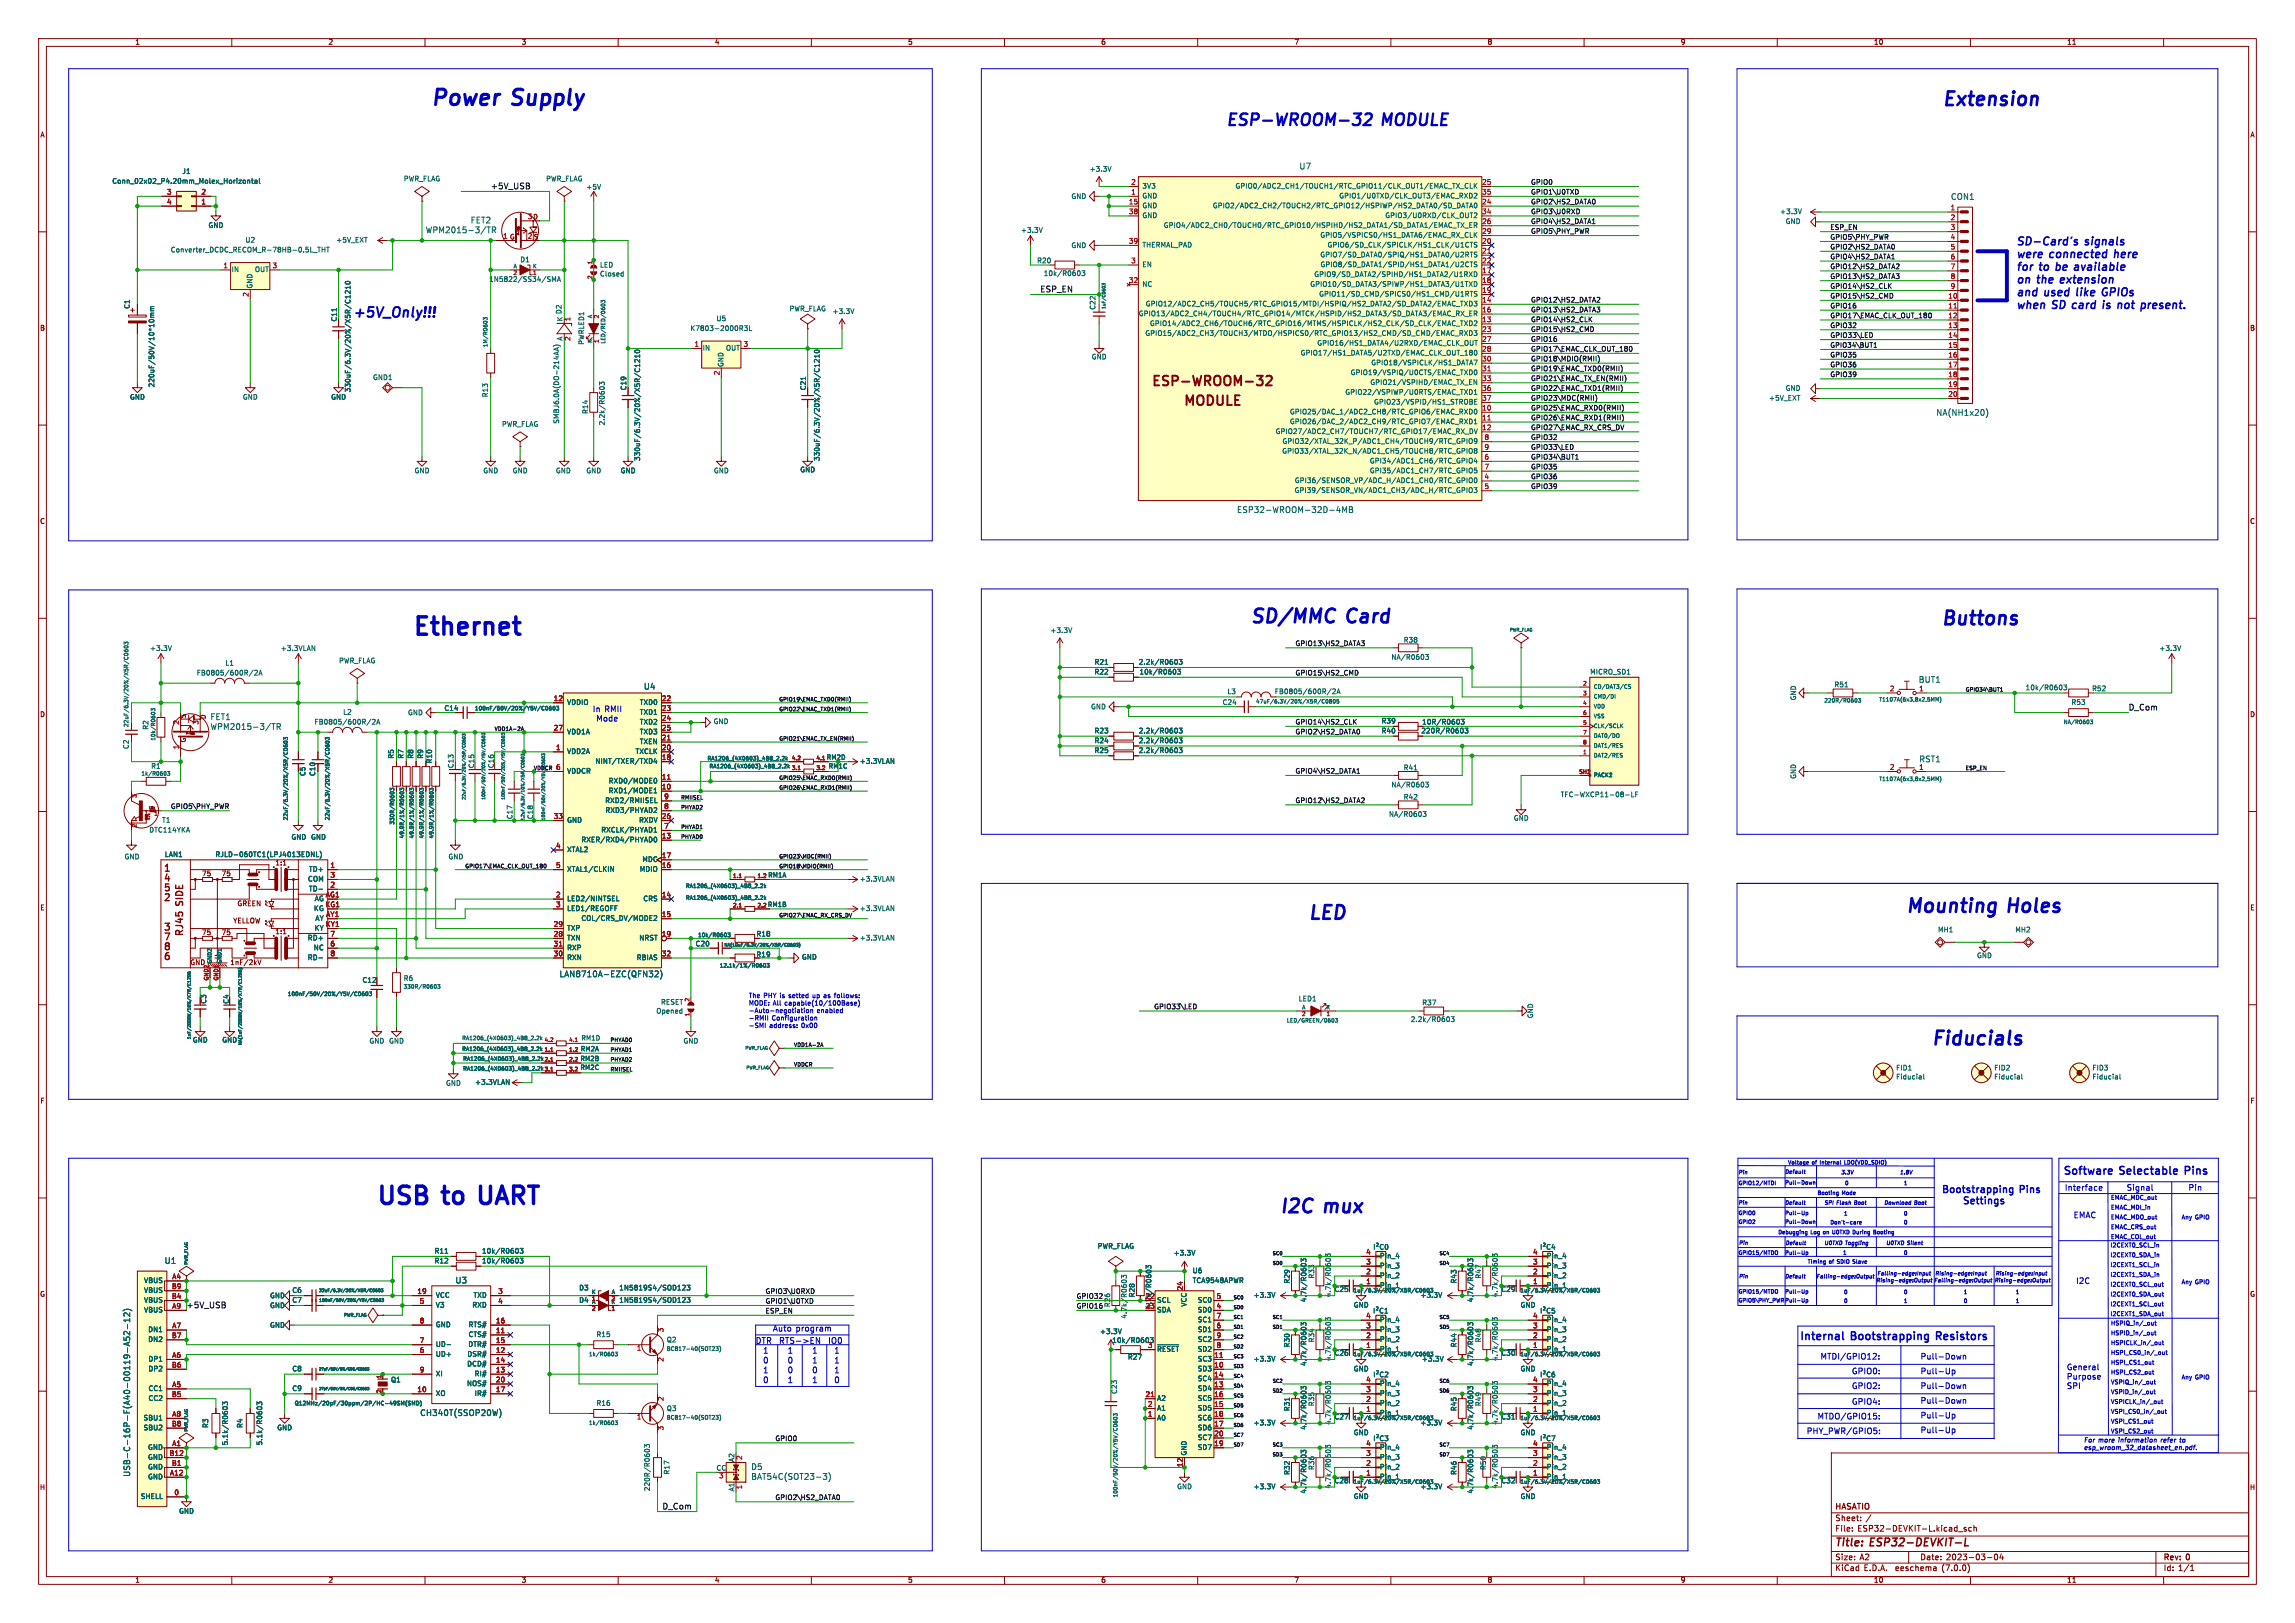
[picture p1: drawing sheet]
<svg xmlns="http://www.w3.org/2000/svg" width="594mm" height="420mm" viewBox="0 0 594 420" stroke-linecap="round" stroke-linejoin="round" font-family="sans-serif">
<defs><g id="words">
<g font-size="6.3" fill="#0000c2">
<text x="107.2" y="165.1">Ethernet</text>
<text x="97.8" y="312.4">USB to</text>
<text x="126" y="312.4">UART</text>
</g>
<g font-size="5.6" fill="#0000c2">
<text x="111.8" y="27.9">Power</text>
<text x="133" y="27.9">Supply</text>
</g>
<g font-size="4.9" fill="#0000c2">
<text x="502.9" y="27.9">Extension</text>
<text x="323.8" y="161.8">SD/MMC</text>
<text x="349" y="161.8">Card</text>
<text x="502.7" y="162.3">Buttons</text>
<text x="338.8" y="238.5">LED</text>
<text x="493.5" y="236.7">Mounting</text>
<text x="520.1" y="236.7">Holes</text>
<text x="500.1" y="271">Fiducials</text>
<text x="331.5" y="314.5">I2C</text>
<text x="343.1" y="314.5">mux</text>
</g>
<g font-size="4.2" fill="#0000c2">
<text x="317.5" y="33">ESP-WROOM-32</text>
<text x="358" y="33">MODULE</text>
</g>
<text font-size="3.5" fill="#0000c2" x="91.4" y="82.6">+5V_Only!!!</text>
<g font-size="3.5" fill="#840000">
<text x="297.9" y="100.7">ESP-WROOM-32</text>
<text x="306.2" y="105.8">MODULE</text>
</g>
<g font-size="2.8" fill="#0000c2">
<text x="522" y="63.8">SD-Card's</text>
<text x="539.9" y="63.8">signals</text>
<text x="522" y="67.1">were</text>
<text x="522" y="70.4">for</text>
<text x="528.1" y="70.4">to</text>
<text x="530.7" y="67.1">connected</text>
<text x="532.9" y="70.4">be</text>
<text x="538.3" y="70.4">available</text>
<text x="548" y="67.1">here</text>
<text x="522" y="73.7">on</text>
<text x="522" y="77">and</text>
<text x="527.5" y="73.7">the</text>
<text x="529.3" y="77">used</text>
<text x="534" y="73.7">extension</text>
<text x="538.2" y="77">like</text>
<text x="545.5" y="77">GPIOs</text>
<text x="522" y="80.3">when</text>
<text x="531.3" y="80.3">SD card</text>
<text x="545.6" y="80.3">is</text>
<text x="550.1" y="80.3">not</text>
<text x="556.8" y="80.3">present.</text>
<text x="534.2" y="304.3">Software</text>
<text x="548.9" y="304.3">Selectable</text>
<text x="566.3" y="304.3">Pins</text>
<text x="466" y="347.1">Internal</text>
<text x="479.3" y="347.1">Bootstrapping</text>
<text x="502" y="347.1">Resistors</text>
</g>
<g font-size="2.8" fill="#840000">
<text x="475" y="400.8">Title:</text>
<text x="484.1" y="400.8">ESP32-DEVKIT-L</text>
</g>
<g font-size="2.5" fill="#840000">
<text x="42.2" y="226.1">1</text>
<text x="42.2" y="233.7">2</text>
<text x="42.2" y="228.7">4</text>
<text x="42.2" y="231.2">5</text>
<text x="47.9" y="234.4" transform="rotate(-90 47.9 234.4)">SIDE</text>
<text x="42.2" y="241.4">3</text>
<text x="42.2" y="243.9">7</text>
<text x="47.9" y="242.5" transform="rotate(-90 47.9 242.5)">RJ45</text>
<text x="42.2" y="249">6</text>
<text x="42.2" y="246.4">8</text>
</g>
<g font-size="2.5" fill="#0000c2">
<text x="502.7" y="309">Bootstrapping</text>
<text x="510.8" y="311.9">Settings</text>
<text x="523" y="309">Pins</text>
</g>
<g font-size="2.1" fill="#006464">
<text x="336.3" y="44.1">U7</text>
<text x="504.9" y="52">CON1</text>
<text x="121.8" y="58.1">FET2</text>
<text x="110.1" y="60.6">WPM2015-3/TR</text>
<text x="501.1" y="107.9">NA(NH1x20)</text>
<text x="320.1" y="133">ESP32-WROOM-32D-4MB</text>
<text x="166.6" y="178.8">U4</text>
<text x="496.6" y="177">BUT1</text>
<text x="54.4" y="186.6">FET1</text>
<text x="54.4" y="189.2">WPM2015-3/TR</text>
<text x="496.7" y="197.5">RST1</text>
<text x="144.7" y="253.2">LAN8710A-EZC(QFN32)</text>
<text x="42.5" y="327.3">U1</text>
<text x="117.8" y="332.4">U3</text>
<text x="108.7" y="366.7">CH340T(SSOP20W)</text>
<text x="34" y="382.2" transform="rotate(-90 34 382.2)">USB-C-16P-F(A40-00119-A52-12)</text>
<text x="194.4" y="380.7">D5</text>
<text x="194.4" y="383.2">BAT54C(SOT23-3)</text>
</g>
<g font-size="2.1" fill="#0f0f0f">
<text x="127" y="49.2">+5V_USB</text>
<text x="269.2" y="75.9">ESP_EN</text>
<text x="550.9" y="184.1">D_Com</text>
<text x="171.4" y="390.8">D_Com</text>
</g>
<g font-size="2.1" fill="#0000c2">
<text x="153.4" y="184.5">In RMII</text>
<text x="154.4" y="186.9">Mode</text>
<text x="534.4" y="308.4">Interface</text>
<text x="550.4" y="308.4">Signal</text>
<text x="566.4" y="308.4">Pin</text>
<text x="536.7" y="315.5">EMAC</text>
<text x="537.3" y="332.5">I2C</text>
<text x="195.6" y="348">DTR</text>
<text x="200" y="344.8">Auto</text>
<text x="201.8" y="348">RTS-&gt;EN</text>
<text x="206" y="344.8">program</text>
<text x="214.6" y="348">IO0</text>
<text x="197.5" y="350.5">1</text>
<text x="197.5" y="353.1">0</text>
<text x="203.8" y="353.1">0</text>
<text x="203.8" y="350.5">1</text>
<text x="210.2" y="350.5">1</text>
<text x="210.2" y="353.1">1</text>
<text x="215.9" y="350.5">1</text>
<text x="215.9" y="353.1">1</text>
<text x="471.2" y="352">MTDI/GPIO12:</text>
<text x="497.1" y="352">Pull-Down</text>
<text x="197.5" y="358.1">0</text>
<text x="197.5" y="355.6">1</text>
<text x="203.8" y="358.1">1</text>
<text x="203.8" y="355.6">0</text>
<text x="210.2" y="358.1">1</text>
<text x="210.2" y="355.6">0</text>
<text x="215.9" y="355.6">1</text>
<text x="215.9" y="358.1">0</text>
<text x="479.3" y="355.9">GPIO0:</text>
<text x="479.3" y="359.7">GPIO2:</text>
<text x="497.1" y="359.7">Pull-Down</text>
<text x="497.1" y="355.9">Pull-Up</text>
<text x="534.9" y="354.8">General</text>
<text x="534.9" y="357.2">Purpose</text>
<text x="534.9" y="359.7">SPI</text>
<text x="479.3" y="363.7">GPIO4:</text>
<text x="497.1" y="363.5">Pull-Down</text>
<text x="467.6" y="371.3">PHY_PWR/GPIO5:</text>
<text x="470.4" y="367.5">MTDO/GPIO15:</text>
<text x="497.1" y="367.3">Pull-Up</text>
<text x="497.1" y="371.1">Pull-Up</text>
</g>
<text font-size="2.1" fill="#009600" x="48.3" y="338.8">+5V_USB</text>
<g font-size="2.1" fill="#840000">
<text x="475" y="393.9">Sheet:</text>
<text x="475" y="391.1">HASATIO</text>
<text x="482.9" y="393.9">/</text>
<text x="475" y="396.6">File:</text>
<text x="480.8" y="396.6">ESP32-DEVKIT-L.kicad_sch</text>
<text x="475" y="406.8">KiCad</text>
<text x="475" y="404">Size:</text>
<text x="481.3" y="404">A2</text>
<text x="482.4" y="406.8">E.D.A.</text>
<text x="490.7" y="406.8">eeschema</text>
<text x="497" y="404">Date:</text>
<text x="502.7" y="406.8">(7.0.0)</text>
<text x="503.7" y="404">2023-03-04</text>
<text x="560" y="404.2">Rev:</text>
<text x="560" y="406.8">Id: 1/1</text>
<text x="566" y="404.2">0</text>
</g>
<g font-size="1.8" fill="#840000">
<text x="35" y="11.8">1</text>
<text x="85" y="11.8">2</text>
<text x="135" y="11.8">3</text>
<text x="185" y="11.8">4</text>
<text x="235" y="11.8">5</text>
<text x="285" y="11.8">6</text>
<text x="335" y="11.8">7</text>
<text x="385" y="11.8">8</text>
<text x="435" y="11.8">9</text>
<text x="485" y="11.8">10</text>
<text x="535" y="11.8">11</text>
<text x="10.4" y="35.8">A</text>
<text x="582.4" y="35.8">A</text>
<text x="10.3" y="85.8">B</text>
<text x="582.3" y="85.8">B</text>
<text x="10.3" y="135.8">C</text>
<text x="582.3" y="135.8">C</text>
<text x="10.3" y="185.8">D</text>
<text x="582.3" y="185.8">D</text>
<text x="48.4" y="186" transform="rotate(-90 48.4 186)">S</text>
<text x="53.5" y="186.2" transform="rotate(-90 53.5 186.2)">D</text>
<text x="48.4" y="192.2" transform="rotate(-90 48.4 192.2)">G</text>
<text x="81.9" y="200.9" transform="rotate(-90 81.9 200.9)">C10</text>
<text x="52.2" y="227">75</text>
<text x="57.3" y="227">75</text>
<text x="71.1" y="224.3">1:1</text>
<text x="10.4" y="235.8">E</text>
<text x="60.2" y="239.3">YELLOW</text>
<text x="61.2" y="234.9">GREEN</text>
<text x="582.4" y="235.8">E</text>
<text x="52.2" y="242.3">75</text>
<text x="57.3" y="242.3">75</text>
<text x="71.1" y="242.1">1:1</text>
<text x="195.7" y="242.6">R18</text>
<text x="49.1" y="250.1">GND</text>
<text x="195.7" y="248">R19</text>
<text x="53.7" y="259.8" transform="rotate(-90 53.7 259.8)">C3</text>
<text x="59.5" y="259.8" transform="rotate(-90 59.5 259.8)">C4</text>
<text x="10.4" y="285.8">F</text>
<text x="582.4" y="285.8">F</text>
<text x="10.3" y="335.8">G</text>
<text x="582.3" y="335.8">G</text>
<text x="10.3" y="385.8">H</text>
<text x="582.3" y="385.8">H</text>
<text x="35" y="409.8">1</text>
<text x="85" y="409.8">2</text>
<text x="135" y="409.8">3</text>
<text x="185" y="409.8">4</text>
<text x="235" y="409.8">5</text>
<text x="285" y="409.8">6</text>
<text x="335" y="409.8">7</text>
<text x="385" y="409.8">8</text>
<text x="435" y="409.8">9</text>
<text x="485" y="409.8">10</text>
<text x="535" y="409.8">11</text>
</g>
<g font-size="1.8" fill="#006464">
<text x="29" y="47.8">Conn_02x02_P4.20mm_Molex_Horizontal</text>
<text x="47.1" y="45.3">J1</text>
<text x="104.4" y="47.2">PWR_FLAG</text>
<text x="141.3" y="47.2">PWR_FLAG</text>
<text x="282" y="44.7">+3.3V</text>
<text x="151.7" y="49.3">+5V</text>
<text x="277.2" y="51.8">GND</text>
<text x="295.7" y="51.6">GND</text>
<text x="295.7" y="49.1">3V3</text>
<text x="319.6" y="49.1">GPIO0/ADC2_CH1/TOUCH1/RTC_GPIO11/CLK_OUT1/EMAC_TX_CLK</text>
<text x="346.5" y="51.6">GPIO1/U0TXD/CLK_OUT3/EMAC_RXD2</text>
<text x="53.9" y="59.2">GND</text>
<text x="295.7" y="54.2">GND</text>
<text x="295.7" y="56.7">GND</text>
<text x="301.1" y="59.2">GPIO4/ADC2_CH0/TOUCH0/RTC_GPIO10/HSPIHD/HS2_DATA1/SD_DATA1/EMAC_TX_ER</text>
<text x="313.8" y="54.2">GPIO2/ADC2_CH2/TOUCH2/RTC_GPIO12/HSPIWP/HS2_DATA0/SD_DATA0</text>
<text x="358.4" y="56.7">GPIO3/U0RXD/CLK_OUT2</text>
<text x="460.6" y="55.7">+3.3V</text>
<text x="462.1" y="58.2">GND</text>
<text x="44.1" y="65.6">Converter_DCDC_RECOM_R-78HB-0.5L_THT</text>
<text x="63.4" y="63.1">U2</text>
<text x="87" y="63.1">+5V_EXT</text>
<text x="264.2" y="60.5">+3.3V</text>
<text x="277.2" y="64.5">GND</text>
<text x="295.7" y="64.3">THERMAL_PAD</text>
<text x="341.6" y="61.8">GPIO5/VSPICS0/HS1_DATA6/EMAC_RX_CLK</text>
<text x="343.5" y="64.3">GPIO6/SD_CLK/SPICLK/HS1_CLK/U1CTS</text>
<text x="59.9" y="70.7">IN</text>
<text x="65.8" y="70.7">OUT</text>
<text x="134.6" y="68.1">D1</text>
<text x="155.2" y="69.5">LED</text>
<text x="155.2" y="71.8">Closed</text>
<text x="268.3" y="68.4">R20</text>
<text x="270.1" y="71.7">10k/R0603</text>
<text x="295.7" y="69.4">EN</text>
<text x="340" y="71.9">GPIO9/SD_DATA2/SPIHD/HS1_DATA2/U1RXD</text>
<text x="341.6" y="66.9">GPIO7/SD_DATA0/SPIQ/HS1_DATA0/U2RTS</text>
<text x="341.6" y="69.4">GPIO8/SD_DATA1/SPID/HS1_DATA1/U2CTS</text>
<text x="65.6" y="74.7" transform="rotate(-90 65.6 74.7)">GND</text>
<text x="126.5" y="73.2">1N5822/SS34/SMA</text>
<text x="295.7" y="74.5">NC</text>
<text x="339" y="74.5">GPIO10/SD_DATA3/SPIWP/HS1_DATA3/U1TXD</text>
<text x="341.3" y="77">GPIO11/SD_CMD/SPICS0/HS1_CMD/U1RTS</text>
<text x="33.8" y="80" transform="rotate(-90 33.8 80)">C1</text>
<text x="87.4" y="83.3" transform="rotate(-90 87.4 83.3)">C11</text>
<text x="145.8" y="83.2" transform="rotate(-90 145.8 83.2)">K D2</text>
<text x="185.4" y="83.4">U5</text>
<text x="204.3" y="80.8">PWR_FLAG</text>
<text x="215.4" y="81.5">+3.3V</text>
<text x="283.8" y="80.3" transform="rotate(-90 283.8 80.3)">C22</text>
<text x="294.6" y="82.1">GPIO13/ADC2_CH4/TOUCH4/RTC_GPIO14/MTCK/HSPID/HS2_DATA3/SD_DATA3/EMAC_RX_ER</text>
<text x="296.4" y="79.6">GPIO12/ADC2_CH5/TOUCH5/RTC_GPIO15/MTDI/HSPIQ/HS2_DATA2/SD_DATA2/EMAC_TXD3</text>
<text x="145.8" y="88.2" transform="rotate(-90 145.8 88.2)">A</text>
<text x="151.4" y="89.3" transform="rotate(-90 151.4 89.3)">PWRLED1</text>
<text x="178.6" y="85.9">K7803-2000R3L</text>
<text x="296.3" y="87.2">GPIO15/ADC2_CH3/TOUCH3/MTDO/HSPICS0/RTC_GPIO13/HS2_CMD/SD_CMD/EMAC_RXD3</text>
<text x="297.5" y="84.6">GPIO14/ADC2_CH6/TOUCH6/RTC_GPIO16/MTMS/HSPICLK/HS2_CLK/SD_CLK/EMAC_TXD2</text>
<text x="340.8" y="89.7">GPIO16/HS1_DATA4/U2RXD/EMAC_CLK_OUT</text>
<text x="181.9" y="91">IN</text>
<text x="187.5" y="95" transform="rotate(-90 187.5 95)">GND</text>
<text x="187.8" y="91">OUT</text>
<text x="282.5" y="93.3">GND</text>
<text x="336.5" y="92.3">GPIO17/HS1_DATA5/U2TXD/EMAC_CLK_OUT_180</text>
<text x="354.8" y="94.8">GPIO18/VSPICLK/HS1_DATA7</text>
<text x="40.2" y="100.3" transform="rotate(-90 40.2 100.3)">220uF/50V/10*10mm</text>
<text x="91" y="101.6" transform="rotate(-90 91 101.6)">330uF/6.3V/20%/X5R/C1210</text>
<text x="96.5" y="98.6">GND1</text>
<text x="162.4" y="101.1" transform="rotate(-90 162.4 101.1)">C19</text>
<text x="208.9" y="101.1" transform="rotate(-90 208.9 101.1)">C21</text>
<text x="349.4" y="97.3">GPIO19/VSPIQ/U0CTS/EMAC_TXD0</text>
<text x="354.5" y="99.9">GPIO21/VSPIHD/EMAC_TX_EN</text>
<text x="462.1" y="101.4">GND</text>
<text x="33.6" y="103.7">GND</text>
<text x="62.8" y="103.7">GND</text>
<text x="85.6" y="103.7">GND</text>
<text x="126.6" y="102.9" transform="rotate(-90 126.6 102.9)">R13</text>
<text x="152.5" y="107.2" transform="rotate(-90 152.5 107.2)">R14</text>
<text x="333.7" y="107.5">GPIO25/DAC_1/ADC2_CH8/RTC_GPIO6/EMAC_RXD0</text>
<text x="348" y="102.4">GPIO22/VSPIWP/U0RTS/EMAC_TXD1</text>
<text x="355.5" y="105">GPIO23/VSPID/HS1_STROBE</text>
<text x="457.8" y="103.9">+5V_EXT</text>
<text x="129.8" y="110.7">PWR_FLAG</text>
<text x="145" y="109.7" transform="rotate(-90 145 109.7)">SMBJ6.0A(DO-214AA)</text>
<text x="156.8" y="110.2" transform="rotate(-90 156.8 110.2)">2.2k/R0603</text>
<text x="330" y="112.6">GPIO27/ADC2_CH7/TOUCH7/RTC_GPIO17/EMAC_RX_DV</text>
<text x="333.7" y="110">GPIO26/DAC_2/ADC2_CH9/RTC_GPIO7/EMAC_RXD1</text>
<text x="165.9" y="119.4" transform="rotate(-90 165.9 119.4)">330uF/6.3V/20%/X5R/C1210</text>
<text x="212.4" y="119.4" transform="rotate(-90 212.4 119.4)">330uF/6.3V/20%/X5R/C1210</text>
<text x="331.7" y="117.7">GPIO33/XTAL_32K_N/ADC1_CH5/TOUCH8/RTC_GPIO8</text>
<text x="331.8" y="115.1">GPIO32/XTAL_32K_P/ADC1_CH4/TOUCH9/RTC_GPIO9</text>
<text x="107.2" y="122.7">GND</text>
<text x="125" y="122.7">GND</text>
<text x="132.6" y="122.7">GND</text>
<text x="143.8" y="122.7">GND</text>
<text x="151.7" y="122.7">GND</text>
<text x="160.6" y="122.7">GND</text>
<text x="184.7" y="122.7">GND</text>
<text x="207" y="122.5">GND</text>
<text x="335" y="125.3">GPI36/SENSOR_VP/ADC_H/ADC1_CH0/RTC_GPIO0</text>
<text x="354.4" y="120.2">GPI34/ADC1_CH6/RTC_GPIO4</text>
<text x="354.4" y="122.7">GPI35/ADC1_CH7/RTC_GPIO5</text>
<text x="334.9" y="127.8">GPI39/SENSOR_VN/ADC1_CH3/ADC_H/RTC_GPIO3</text>
<text x="271.8" y="164.1">+3.3V</text>
<text x="363.2" y="166.6">R38</text>
<text x="38.7" y="168.7">+3.3V</text>
<text x="58.3" y="172.5">L1</text>
<text x="72.6" y="168.7">+3.3VLAN</text>
<text x="87.7" y="171.9">PWR_FLAG</text>
<text x="283.2" y="172.3">R21</text>
<text x="294.6" y="172.3">2.2k/R0603</text>
<text x="360.1" y="171">NA/R0603</text>
<text x="558.8" y="168.7">+3.3V</text>
<text x="50.8" y="175.1">FB0805/600R/2A</text>
<text x="283.2" y="174.8">R22</text>
<text x="294.8" y="174.8">10k/R0603</text>
<text x="317.6" y="179.9">L3</text>
<text x="329.9" y="179.9">FB0805/600R/2A</text>
<text x="411.5" y="174.8">MICRO_SD1</text>
<text x="474.7" y="178.1">R51</text>
<text x="524.2" y="178.9">10k/R0603</text>
<text x="541.4" y="179.1">R52</text>
<text x="88.7" y="185.2">L2</text>
<text x="105.5" y="185.4">GND</text>
<text x="114.9" y="184.2">C14</text>
<text x="146.8" y="182.7">VDDIO</text>
<text x="165.4" y="182.7">TXD0</text>
<text x="165.4" y="185.2">TXD1</text>
<text x="282.3" y="183.8">GND</text>
<text x="316.4" y="182.7">C24</text>
<text x="465.1" y="181.3" transform="rotate(-90 465.1 181.3)">GND</text>
<text x="536.1" y="182.7">R53</text>
<text x="38.7" y="188.9" transform="rotate(-90 38.7 188.9)">R2</text>
<text x="81.3" y="187.8">FB0805/600R/2A</text>
<text x="146.8" y="190.3">VDD1A</text>
<text x="165.4" y="187.8">TXD2</text>
<text x="165.4" y="190.3">TXD3</text>
<text x="184.6" y="187.6">GND</text>
<text x="283.2" y="190.1">R23</text>
<text x="294.6" y="190.1">2.2k/R0603</text>
<text x="357.5" y="187.5">R39</text>
<text x="357.5" y="190.1">R40</text>
<text x="367.8" y="190.1">220R/R0603</text>
<text x="368" y="187.8">10R/R0603</text>
<text x="33.6" y="193.9" transform="rotate(-90 33.6 193.9)">C2</text>
<text x="102.2" y="196.4" transform="rotate(-90 102.2 196.4)">R5</text>
<text x="104.7" y="196.4" transform="rotate(-90 104.7 196.4)">R7</text>
<text x="107.3" y="196.4" transform="rotate(-90 107.3 196.4)">R8</text>
<text x="109.8" y="196.4" transform="rotate(-90 109.8 196.4)">R9</text>
<text x="112.1" y="197.6" transform="rotate(-90 112.1 197.6)">R10</text>
<text x="146.8" y="195.4">VDD2A</text>
<text x="154" y="197.9">NINT/TXER/TXD4</text>
<text x="164.4" y="195.4">TXCLK</text>
<text x="165.4" y="192.8">TXEN</text>
<text x="222.4" y="197.9">+3.3VLAN</text>
<text x="283.2" y="192.6">R24</text>
<text x="283.2" y="195.1">R25</text>
<text x="294.6" y="192.6">2.2k/R0603</text>
<text x="294.6" y="195.1">2.2k/R0603</text>
<text x="39" y="199.2">R1</text>
<text x="79.3" y="200.9" transform="rotate(-90 79.3 200.9)">C5</text>
<text x="117.7" y="198.9" transform="rotate(-90 117.7 198.9)">C13</text>
<text x="123" y="198.9" transform="rotate(-90 123 198.9)">C15</text>
<text x="128.1" y="198.9" transform="rotate(-90 128.1 198.9)">C16</text>
<text x="146.8" y="200.5">VDDCR</text>
<text x="157.4" y="203">RXD0/MODE0</text>
<text x="363.2" y="199.6">R41</text>
<text x="465.1" y="201.6" transform="rotate(-90 465.1 201.6)">GND</text>
<text x="156.5" y="208.1">RXD2/RMIISEL</text>
<text x="157.4" y="205.5">RXD1/MODE1</text>
<text x="360.1" y="204">NA/R0603</text>
<text x="363.2" y="207.2">R42</text>
<text x="403.9" y="206.6">TFC-WXCP11-08-LF</text>
<text x="38.6" y="215.7">DTC114YKA</text>
<text x="41.9" y="213.2">T1</text>
<text x="132.9" y="212.1" transform="rotate(-90 132.9 212.1)">C17</text>
<text x="138.2" y="212.1" transform="rotate(-90 138.2 212.1)">C18</text>
<text x="146.8" y="213.2">GND</text>
<text x="155.5" y="215.7">RXCLK/PHYAD1</text>
<text x="156.6" y="210.6">RXD3/PHYAD2</text>
<text x="165.3" y="213.2">RXDV</text>
<text x="359.4" y="211.6">NA/R0603</text>
<text x="391.7" y="212.7">GND</text>
<text x="75.3" y="217.6">GND GND</text>
<text x="146.8" y="220.8">XTAL2</text>
<text x="150.3" y="218.2">RXER/RXD4/PHYAD0</text>
<text x="32.2" y="222.6">GND</text>
<text x="42.6" y="222.1">LAN1</text>
<text x="55.7" y="222.1">RJLD-060TC1(LPJ4013EDNL)</text>
<text x="79.8" y="225.9">TD+</text>
<text x="116" y="222.6">GND</text>
<text x="146.8" y="225.9">XTAL1/CLKIN</text>
<text x="165.4" y="225.9">MDIO</text>
<text x="166.1" y="223.3">MDC</text>
<text x="79.6" y="228.4">COM</text>
<text x="79.8" y="231">TD-</text>
<text x="81.3" y="233.5">AG</text>
<text x="146.8" y="233.5">LED2/NINTSEL</text>
<text x="166.4" y="233.5">CRS</text>
<text x="222.4" y="228.4">+3.3VLAN</text>
<text x="81.1" y="236">KG</text>
<text x="81.5" y="238.6">AY</text>
<text x="146.8" y="236">LED1/REGOFF</text>
<text x="150.3" y="238.6">COL/CRS_DV/MODE2</text>
<text x="222.4" y="236">+3.3VLAN</text>
<text x="79.5" y="243.7">RD+</text>
<text x="81.3" y="241.1">KY</text>
<text x="146.8" y="243.6">TXN</text>
<text x="146.8" y="241.1">TXP</text>
<text x="165.3" y="243.6">NRST</text>
<text x="180" y="245.2">C20</text>
<text x="222.4" y="243.6">+3.3VLAN</text>
<text x="501.5" y="241.5">MH1</text>
<text x="521.5" y="241.5">MH2</text>
<text x="59.4" y="250.1">1nF/2kV</text>
<text x="79.5" y="248.7">RD-</text>
<text x="81" y="246.2">NC</text>
<text x="146.8" y="248.7">RXN</text>
<text x="146.8" y="246.2">RXP</text>
<text x="164.7" y="248.7">RBIAS</text>
<text x="207.5" y="248.6">GND</text>
<text x="511.6" y="248.2">GND</text>
<text x="93.7" y="254.6">C12</text>
<text x="104.4" y="254.1">R6</text>
<text x="169.8" y="262.6">Opened</text>
<text x="171" y="260.3">RESET</text>
<text x="336" y="259.4">LED1</text>
<text x="368" y="260.4">R37</text>
<text x="397.1" y="263.6" transform="rotate(-90 397.1 263.6)">GND</text>
<text x="365.1" y="264.7">2.2k/R0603</text>
<text x="49.8" y="270.1">GND</text>
<text x="57.4" y="270.1">GND</text>
<text x="95.5" y="270.3">GND GND</text>
<text x="176.8" y="270.3">GND</text>
<text x="115.3" y="281.2">GND</text>
<text x="122.9" y="281">+3.3VLAN</text>
<text x="490.7" y="277.3">FID1</text>
<text x="490.7" y="279.6">Fiducial</text>
<text x="516.1" y="277.3">FID2</text>
<text x="516.1" y="279.6">Fiducial</text>
<text x="541.5" y="277.3">FID3</text>
<text x="541.5" y="279.6">Fiducial</text>
<text x="284" y="323.4">PWR_FLAG</text>
<text x="112.4" y="327.2">R12</text>
<text x="112.4" y="324.7">R11</text>
<text x="124.7" y="327.2">10k/R0603</text>
<text x="124.7" y="324.7">10k/R0603</text>
<text x="303.7" y="325.2">+3.3V</text>
<text x="308.6" y="329.8">U6</text>
<text x="357.1" y="328.5">Pin_3</text>
<text x="357.1" y="325.9">Pin_4</text>
<text x="400.3" y="328.5">Pin_3</text>
<text x="400.3" y="325.9">Pin_4</text>
<text x="37.1" y="332.3">VBUS</text>
<text x="37.1" y="334.8">VBUS</text>
<text x="75.6" y="334.8">C6</text>
<text x="149.8" y="334.2">D3</text>
<text x="160.2" y="334.2">1N5819S4/SOD123</text>
<text x="293.9" y="335.8" transform="rotate(-90 293.9 335.8)">R28</text>
<text x="308.6" y="332.3">TCA9548APWR</text>
<text x="334.1" y="332.2" transform="rotate(-90 334.1 332.2)">R29</text>
<text x="340.4" y="331" transform="rotate(-90 340.4 331)">R33</text>
<text x="344.7" y="335.8" transform="rotate(-90 344.7 335.8)">4.7k/R0603</text>
<text x="345.3" y="334.6">C25</text>
<text x="357.1" y="333.6">Pin_1</text>
<text x="357.1" y="331">Pin_2</text>
<text x="377.3" y="332.2" transform="rotate(-90 377.3 332.2)">R43</text>
<text x="383.6" y="331" transform="rotate(-90 383.6 331)">R47</text>
<text x="387.9" y="335.8" transform="rotate(-90 387.9 335.8)">4.7k/R0603</text>
<text x="388.5" y="334.6">C29</text>
<text x="400.3" y="333.6">Pin_1</text>
<text x="400.3" y="331">Pin_2</text>
<text x="37.1" y="339.9">VBUS</text>
<text x="37.1" y="337.4">VBUS</text>
<text x="69.8" y="336.2">GND</text>
<text x="69.8" y="338.8">GND</text>
<text x="75.6" y="337.4">C7</text>
<text x="112.8" y="336.1">VCC</text>
<text x="112.8" y="338.6">V3</text>
<text x="122.1" y="338.6">RXD</text>
<text x="122.4" y="336.1">TXD</text>
<text x="149.8" y="337.4">D4</text>
<text x="160.2" y="337.4">1N5819S4/SOD123</text>
<text x="287.6" y="338.3" transform="rotate(-90 287.6 338.3)">R26</text>
<text x="291.9" y="341.3" transform="rotate(-90 291.9 341.3)">4.7k/R0603</text>
<text x="298.3" y="338.8" transform="rotate(-90 298.3 338.8)">4.7k/R0603</text>
<text x="299.5" y="337.4">SCL</text>
<text x="299.5" y="339.9">SDA</text>
<text x="307.4" y="338.3" transform="rotate(-90 307.4 338.3)">VCC</text>
<text x="309.9" y="339.9">SD0</text>
<text x="309.9" y="337.4">SC0</text>
<text x="324.4" y="336.1">+3.3V</text>
<text x="338.4" y="337.1" transform="rotate(-90 338.4 337.1)">4.7k/R0603</text>
<text x="350.3" y="338.6">GND</text>
<text x="367.6" y="336.1">+3.3V</text>
<text x="381.6" y="337.1" transform="rotate(-90 381.6 337.1)">4.7k/R0603</text>
<text x="393.5" y="338.6">GND</text>
<text x="38.2" y="345">DN1</text>
<text x="38.2" y="347.5">DN2</text>
<text x="69.8" y="343.9">GND</text>
<text x="112.8" y="343.7">GND</text>
<text x="121.1" y="346.3">CTS#</text>
<text x="121.1" y="343.7">RTS#</text>
<text x="154.3" y="346.3">R15</text>
<text x="172.5" y="347.6">Q2</text>
<text x="284.6" y="345.5">+3.3V</text>
<text x="287.8" y="347.8">10k/R0603</text>
<text x="309.9" y="345">SD1</text>
<text x="309.9" y="342.5">SC1</text>
<text x="309.9" y="347.5">SC2</text>
<text x="340.4" y="347.5" transform="rotate(-90 340.4 347.5)">R34</text>
<text x="357.1" y="347.5">Pin_2</text>
<text x="357.1" y="345">Pin_3</text>
<text x="357.1" y="342.5">Pin_4</text>
<text x="383.6" y="347.5" transform="rotate(-90 383.6 347.5)">R48</text>
<text x="400.3" y="347.5">Pin_2</text>
<text x="400.3" y="345">Pin_3</text>
<text x="400.3" y="342.5">Pin_4</text>
<text x="38.3" y="352.6">DP1</text>
<text x="112.8" y="351.3">UD+</text>
<text x="112.8" y="348.8">UD-</text>
<text x="120.8" y="353.9">DCD#</text>
<text x="120.8" y="351.3">DSR#</text>
<text x="121.1" y="348.8">DTR#</text>
<text x="291.9" y="352.1">R27</text>
<text x="299.5" y="350.7">~{RESET}</text>
<text x="309.9" y="352.6">SC3</text>
<text x="309.9" y="350.1">SD2</text>
<text x="324.4" y="352.6">+3.3V</text>
<text x="334.1" y="348.7" transform="rotate(-90 334.1 348.7)">R30</text>
<text x="338.4" y="353.6" transform="rotate(-90 338.4 353.6)">4.7k/R0603</text>
<text x="344.7" y="352.3" transform="rotate(-90 344.7 352.3)">4.7k/R0603</text>
<text x="345.3" y="351.1">C26</text>
<text x="357.1" y="350.1">Pin_1</text>
<text x="367.9" y="352.6">+3.3V</text>
<text x="377.3" y="348.7" transform="rotate(-90 377.3 348.7)">R44</text>
<text x="381.6" y="353.6" transform="rotate(-90 381.6 353.6)">4.7k/R0603</text>
<text x="387.9" y="352.3" transform="rotate(-90 387.9 352.3)">4.7k/R0603</text>
<text x="388.5" y="351.1">C30</text>
<text x="400.3" y="350.1">Pin_1</text>
<text x="38.3" y="355.2">DP2</text>
<text x="75.6" y="355.2">C8</text>
<text x="101.1" y="358">Q1</text>
<text x="112.8" y="356.4">XI</text>
<text x="120.7" y="359">NOS#</text>
<text x="122.7" y="356.4">RI#</text>
<text x="309.9" y="355.2">SD3</text>
<text x="309.9" y="357.7">SC4</text>
<text x="350.3" y="355.2">GND</text>
<text x="357.1" y="359">Pin_4</text>
<text x="393.5" y="355.2">GND</text>
<text x="400.3" y="359">Pin_4</text>
<text x="38.3" y="360.2">CC1</text>
<text x="38.3" y="362.8">CC2</text>
<text x="75.6" y="360.2">C9</text>
<text x="112.8" y="361.5">XO</text>
<text x="122.7" y="361.5">IR#</text>
<text x="154.3" y="364">R16</text>
<text x="172.5" y="365.4">Q3</text>
<text x="289.4" y="360.8" transform="rotate(-90 289.4 360.8)">C23</text>
<text x="299.5" y="365.3">A1</text>
<text x="299.5" y="362.8">A2</text>
<text x="309.9" y="360.2">SD4</text>
<text x="309.9" y="365.3">SD5</text>
<text x="309.9" y="362.8">SC5</text>
<text x="334.1" y="365.2" transform="rotate(-90 334.1 365.2)">R31</text>
<text x="340.4" y="364" transform="rotate(-90 340.4 364)">R35</text>
<text x="357.1" y="364">Pin_2</text>
<text x="357.1" y="361.5">Pin_3</text>
<text x="377.3" y="365.2" transform="rotate(-90 377.3 365.2)">R45</text>
<text x="383.6" y="364" transform="rotate(-90 383.6 364)">R49</text>
<text x="400.3" y="364">Pin_2</text>
<text x="400.3" y="361.5">Pin_3</text>
<text x="37" y="367.9">SBU1</text>
<text x="37" y="370.4">SBU2</text>
<text x="54.2" y="369.6" transform="rotate(-90 54.2 369.6)">R3</text>
<text x="63.1" y="369.6" transform="rotate(-90 63.1 369.6)">R4</text>
<text x="71.7" y="370.4">GND</text>
<text x="299.5" y="367.9">A0</text>
<text x="309.9" y="370.4">SD6</text>
<text x="309.9" y="367.9">SC6</text>
<text x="324.4" y="369.1">+3.3V</text>
<text x="338.4" y="370.1" transform="rotate(-90 338.4 370.1)">4.7k/R0603</text>
<text x="344.7" y="368.8" transform="rotate(-90 344.7 368.8)">4.7k/R0603</text>
<text x="345.3" y="367.6">C27</text>
<text x="350.3" y="371.7">GND</text>
<text x="357.1" y="366.6">Pin_1</text>
<text x="367.6" y="369.1">+3.3V</text>
<text x="381.6" y="370.1" transform="rotate(-90 381.6 370.1)">4.7k/R0603</text>
<text x="387.9" y="368.8" transform="rotate(-90 387.9 368.8)">4.7k/R0603</text>
<text x="388.5" y="367.6">C31</text>
<text x="393.5" y="371.7">GND</text>
<text x="400.3" y="366.6">Pin_1</text>
<text x="38.2" y="375.5">GND</text>
<text x="59.2" y="374.1" transform="rotate(-90 59.2 374.1)">5.1k/R0603</text>
<text x="68.1" y="374.1" transform="rotate(-90 68.1 374.1)">5.1k/R0603</text>
<text x="307.4" y="376.7" transform="rotate(-90 307.4 376.7)">GND</text>
<text x="309.9" y="375.5">SD7</text>
<text x="309.9" y="372.9">SC7</text>
<text x="357.1" y="375.5">Pin_4</text>
<text x="400.3" y="375.5">Pin_4</text>
<text x="38.2" y="383.1">GND</text>
<text x="38.2" y="380.6">GND</text>
<text x="38.2" y="378">GND</text>
<text x="173.5" y="381.6" transform="rotate(-90 173.5 381.6)">R17</text>
<text x="185.4" y="380.7">CC</text>
<text x="190.2" y="378.4" transform="rotate(-90 190.2 378.4)">A2</text>
<text x="334.1" y="381.8" transform="rotate(-90 334.1 381.8)">R32</text>
<text x="340.4" y="380.5" transform="rotate(-90 340.4 380.5)">R36</text>
<text x="357.1" y="383.1">Pin_1</text>
<text x="357.1" y="380.6">Pin_2</text>
<text x="357.1" y="378">Pin_3</text>
<text x="377.3" y="381.8" transform="rotate(-90 377.3 381.8)">R46</text>
<text x="384.9" y="380.5" transform="rotate(-90 384.9 380.5)">R50</text>
<text x="400.3" y="383.1">Pin_1</text>
<text x="400.3" y="380.6">Pin_2</text>
<text x="400.3" y="378">Pin_3</text>
<text x="36.3" y="388.2">SHELL</text>
<text x="168.5" y="386" transform="rotate(-90 168.5 386)">220R/R0603</text>
<text x="190.2" y="386" transform="rotate(-90 190.2 386)">A1</text>
<text x="304.6" y="385.6">GND</text>
<text x="324.4" y="385.6">+3.3V</text>
<text x="338.4" y="386.6" transform="rotate(-90 338.4 386.6)">4.7k/R0603</text>
<text x="344.7" y="385.3" transform="rotate(-90 344.7 385.3)">4.7k/R0603</text>
<text x="345.3" y="384.1">C28</text>
<text x="350.3" y="388.2">GND</text>
<text x="367.6" y="385.6">+3.3V</text>
<text x="381.6" y="386.6" transform="rotate(-90 381.6 386.6)">4.7k/R0603</text>
<text x="387.9" y="385.3" transform="rotate(-90 387.9 385.3)">4.7k/R0603</text>
<text x="388.5" y="384.1">C32</text>
<text x="393.5" y="388.2">GND</text>
<text x="46.3" y="392">GND</text>
</g>
<g font-size="1.8" fill="#0f0f0f">
<text x="396.2" y="48">GPIO0</text>
<text x="396.2" y="50.5">GPIO1\U0TXD</text>
<text x="396.2" y="53.1">GPIO2\HS2_DATA0</text>
<text x="396.2" y="55.6">GPIO3\U0RXD</text>
<text x="396.2" y="58.2">GPIO4\HS2_DATA1</text>
<text x="473.7" y="59.7">ESP_EN</text>
<text x="396.2" y="60.7">GPIO5\PHY_PWR</text>
<text x="473.7" y="64.8">GPIO2\HS2_DATA0</text>
<text x="473.7" y="62.2">GPIO5\PHY_PWR</text>
<text x="473.7" y="67.3">GPIO4\HS2_DATA1</text>
<text x="473.7" y="69.8">GPIO12\HS2_DATA2</text>
<text x="473.7" y="77.5">GPIO15\HS2_CMD</text>
<text x="473.7" y="74.9">GPIO14\HS2_CLK</text>
<text x="473.7" y="72.4">GPIO13\HS2_DATA3</text>
<text x="396.2" y="81">GPIO13\HS2_DATA3</text>
<text x="396.2" y="78.5">GPIO12\HS2_DATA2</text>
<text x="396.2" y="83.6">GPIO14\HS2_CLK</text>
<text x="473.7" y="82.5">GPIO17\EMAC_CLK_OUT_180</text>
<text x="473.7" y="80">GPIO16</text>
<text x="396.2" y="88.6">GPIO16</text>
<text x="396.2" y="86.1">GPIO15\HS2_CMD</text>
<text x="473.7" y="87.6">GPIO33\LED</text>
<text x="473.7" y="85.1">GPIO32</text>
<text x="396.2" y="91.2">GPIO17\EMAC_CLK_OUT_180</text>
<text x="396.2" y="93.7">GPIO18\MDIO(RMII)</text>
<text x="473.7" y="92.7">GPIO35</text>
<text x="473.7" y="95.2">GPIO36</text>
<text x="396.2" y="96.3">GPIO19\EMAC_TXD0(RMII)</text>
<text x="396.2" y="101.3">GPIO22\EMAC_TXD1(RMII)</text>
<text x="396.2" y="98.8">GPIO21\EMAC_TX_EN(RMII)</text>
<text x="473.7" y="97.8">GPIO39</text>
<text x="396.2" y="106.4">GPIO25\EMAC_RXD0(RMII)</text>
<text x="396.2" y="103.9">GPIO23\MDC(RMII)</text>
<text x="396.2" y="111.5">GPIO27\EMAC_RX_CRS_DV</text>
<text x="396.2" y="109">GPIO26\EMAC_RXD1(RMII)</text>
<text x="396.2" y="119.1">GPIO34\BUT1</text>
<text x="396.2" y="114">GPIO32</text>
<text x="396.2" y="116.6">GPIO33\LED</text>
<text x="396.2" y="121.7">GPIO35</text>
<text x="396.2" y="124.2">GPIO36</text>
<text x="396.2" y="126.7">GPIO39</text>
<text x="335.3" y="167.4">GPIO13\HS2_DATA3</text>
<text x="335.3" y="175">GPIO15\HS2_CMD</text>
<text x="335.3" y="190.2">GPIO2\HS2_DATA0</text>
<text x="335.3" y="187.7">GPIO14\HS2_CLK</text>
<text x="335.3" y="200.4">GPIO4\HS2_DATA1</text>
<text x="44.2" y="209.5">GPIO5\PHY_PWR</text>
<text x="335.3" y="208">GPIO12\HS2_DATA2</text>
<text x="298.7" y="261.4">GPIO33\LED</text>
<text x="198.1" y="335">GPIO3\U0RXD</text>
<text x="198.1" y="337.6">GPIO1\U0TXD</text>
<text x="198.1" y="340.1">ESP_EN</text>
<text x="278.6" y="336.3">GPIO32</text>
<text x="278.6" y="338.8">GPIO16</text>
<text x="200.7" y="373.1">GPIO0</text>
<text x="200.7" y="388.4">GPIO2\HS2_DATA0</text>
</g>
<g font-size="1.8" fill="#a90000">
<text x="43.1" y="50.5">3</text>
<text x="43.1" y="53.1">4</text>
<text x="52" y="53.1">1</text>
<text x="52" y="50.5">2</text>
<text x="292.1" y="53.1">15</text>
<text x="292.7" y="50.5">1</text>
<text x="292.7" y="48">2</text>
<text x="383.5" y="53.1">24</text>
<text x="383.5" y="48">25</text>
<text x="383.5" y="50.5">35</text>
<text x="136.5" y="56.9">3 D</text>
<text x="292.1" y="55.6">38</text>
<text x="383.5" y="58.2">26</text>
<text x="383.5" y="55.6">34</text>
<text x="504.8" y="54.6">1</text>
<text x="504.8" y="57.1">2</text>
<text x="504.8" y="59.7">3</text>
<text x="130.1" y="62">1 G</text>
<text x="136.5" y="62">2 S</text>
<text x="292.1" y="63.2">39</text>
<text x="383.5" y="63.2">20</text>
<text x="383.5" y="65.8">21</text>
<text x="383.5" y="60.7">29</text>
<text x="504.8" y="62.2">4</text>
<text x="504.8" y="64.8">5</text>
<text x="57.8" y="69.6">1</text>
<text x="70.5" y="69.6">3</text>
<text x="292.7" y="68.3">3</text>
<text x="383.5" y="70.9">17</text>
<text x="383.5" y="68.3">22</text>
<text x="504.8" y="67.3">6</text>
<text x="504.8" y="69.9">7</text>
<text x="64.5" y="76.9" transform="rotate(-90 64.5 76.9)">2</text>
<text x="292.1" y="73.4">32</text>
<text x="383.5" y="73.4">18</text>
<text x="383.5" y="75.9">19</text>
<text x="504.2" y="77.5">10</text>
<text x="504.8" y="72.4">8</text>
<text x="504.8" y="74.9">9</text>
<text x="148" y="83.2" transform="rotate(-90 148 83.2)">1</text>
<text x="383.5" y="83.6">13</text>
<text x="383.5" y="78.5">14</text>
<text x="383.5" y="81">16</text>
<text x="504.2" y="80">11</text>
<text x="504.2" y="82.6">12</text>
<text x="148" y="88.3" transform="rotate(-90 148 88.3)">2</text>
<text x="179.7" y="89.9">1</text>
<text x="192.4" y="89.9">3</text>
<text x="383.5" y="86.1">23</text>
<text x="383.5" y="88.6">27</text>
<text x="504.2" y="85.1">13</text>
<text x="504.2" y="87.6">14</text>
<text x="383.5" y="91.2">28</text>
<text x="383.5" y="93.7">30</text>
<text x="504.2" y="90.2">15</text>
<text x="504.2" y="92.7">16</text>
<text x="504.2" y="95.3">17</text>
<text x="186.4" y="97.2" transform="rotate(-90 186.4 97.2)">2</text>
<text x="383.5" y="96.3">31</text>
<text x="383.5" y="98.8">33</text>
<text x="383.5" y="101.3">36</text>
<text x="504.2" y="97.8">18</text>
<text x="504.2" y="100.3">19</text>
<text x="383.5" y="106.4">10</text>
<text x="383.5" y="103.9">37</text>
<text x="504.2" y="102.9">20</text>
<text x="383.5" y="109">11</text>
<text x="383.5" y="111.5">12</text>
<text x="384.1" y="119.1">6</text>
<text x="384.1" y="114">8</text>
<text x="384.1" y="116.6">9</text>
<text x="384.1" y="124.2">4</text>
<text x="384.1" y="121.7">7</text>
<text x="384.1" y="126.7">5</text>
<text x="489.1" y="179.1">2</text>
<text x="496.6" y="179.1">1</text>
<text x="143.2" y="181.6">12</text>
<text x="171.2" y="181.6">22</text>
<text x="171.2" y="184.2">23</text>
<text x="46.5" y="187.6" transform="rotate(-90 46.5 187.6)">2</text>
<text x="51.6" y="187.6" transform="rotate(-90 51.6 187.6)">3</text>
<text x="143.2" y="189.2">27</text>
<text x="171.2" y="191.8">21</text>
<text x="171.2" y="186.7">24</text>
<text x="171.2" y="189.2">25</text>
<text x="46.5" y="194" transform="rotate(-90 46.5 194)">1</text>
<text x="143.8" y="194.3">1</text>
<text x="171.2" y="196.8">18</text>
<text x="171.2" y="194.3">20</text>
<text x="143.8" y="199.4">6</text>
<text x="171.2" y="201.9">11</text>
<text x="489.1" y="199.4">2</text>
<text x="496.6" y="199.4">1</text>
<text x="171.2" y="204.5">10</text>
<text x="171.8" y="209.5">8</text>
<text x="171.8" y="207">9</text>
<text x="143.2" y="212.1">33</text>
<text x="171.2" y="212.1">26</text>
<text x="171.8" y="214.6">7</text>
<text x="143.8" y="219.7">4</text>
<text x="171.2" y="217.2">13</text>
<text x="85.4" y="224.8">1</text>
<text x="85.4" y="227.3">3</text>
<text x="143.8" y="224.8">5</text>
<text x="171.2" y="224.8">16</text>
<text x="171.2" y="222.2">17</text>
<text x="84.2" y="232.4">AG1</text>
<text x="85.4" y="229.9">2</text>
<text x="143.8" y="232.4">2</text>
<text x="171.2" y="232.4">14</text>
<text x="84.1" y="234.9">KG1</text>
<text x="84.3" y="237.5">AY1</text>
<text x="143.8" y="234.9">3</text>
<text x="171.2" y="237.5">15</text>
<text x="84.2" y="240">KY1</text>
<text x="85.4" y="245.1">6</text>
<text x="85.4" y="242.6">7</text>
<text x="143.2" y="242.6">28</text>
<text x="143.2" y="240">29</text>
<text x="143.2" y="245.1">31</text>
<text x="171.2" y="242.6">19</text>
<text x="85.4" y="247.7">8</text>
<text x="143.2" y="247.7">30</text>
<text x="171.2" y="247.7">32</text>
<text x="353.5" y="329.9">2</text>
<text x="353.5" y="327.4">3</text>
<text x="353.5" y="324.9">4</text>
<text x="396.7" y="329.9">2</text>
<text x="396.7" y="327.4">3</text>
<text x="396.7" y="324.9">4</text>
<text x="44.4" y="333.8">B9</text>
<text x="44.5" y="331.2">A4</text>
<text x="107.9" y="335">19</text>
<text x="128.9" y="335">3</text>
<text x="306.3" y="334" transform="rotate(-90 306.3 334)">24</text>
<text x="353.5" y="332.5">1</text>
<text x="396.7" y="332.5">1</text>
<text x="44.4" y="336.3">B4</text>
<text x="44.5" y="338.8">A9</text>
<text x="108.6" y="337.6">5</text>
<text x="128.9" y="337.6">4</text>
<text x="296.4" y="336.3">22</text>
<text x="296.4" y="338.8">23</text>
<text x="314.8" y="338.8">4</text>
<text x="314.8" y="336.3">5</text>
<text x="314.8" y="341.4">7</text>
<text x="353.5" y="341.4">4</text>
<text x="396.7" y="341.4">4</text>
<text x="44.4" y="346.5">B7</text>
<text x="44.5" y="343.9">A7</text>
<text x="108.6" y="347.7">7</text>
<text x="108.6" y="342.6">8</text>
<text x="128.3" y="345.2">11</text>
<text x="128.3" y="347.7">15</text>
<text x="128.3" y="342.6">16</text>
<text x="172.1" y="344.8" transform="rotate(-90 172.1 344.8)">3</text>
<text x="314.8" y="343.9">6</text>
<text x="314.8" y="346.5">9</text>
<text x="353.5" y="346.5">2</text>
<text x="353.5" y="343.9">3</text>
<text x="396.7" y="346.5">2</text>
<text x="396.7" y="343.9">3</text>
<text x="44.5" y="351.5">A6</text>
<text x="108.6" y="350.3">6</text>
<text x="128.3" y="350.3">12</text>
<text x="128.3" y="352.8">14</text>
<text x="164.7" y="349.9">1</text>
<text x="172.1" y="352.5" transform="rotate(-90 172.1 352.5)">2</text>
<text x="297" y="349">3</text>
<text x="314.2" y="351.5">11</text>
<text x="314.8" y="349">8</text>
<text x="353.5" y="349">1</text>
<text x="396.7" y="349">1</text>
<text x="44.4" y="354.1">B6</text>
<text x="44.5" y="359.2">A5</text>
<text x="108.6" y="355.3">9</text>
<text x="128.3" y="355.3">13</text>
<text x="128.3" y="357.9">20</text>
<text x="314.2" y="354.1">10</text>
<text x="314.2" y="359.2">13</text>
<text x="314.2" y="356.6">14</text>
<text x="353.5" y="357.9">4</text>
<text x="396.7" y="357.9">4</text>
<text x="44.4" y="361.7">B5</text>
<text x="107.9" y="360.4">10</text>
<text x="128.3" y="360.4">17</text>
<text x="172.1" y="362.6" transform="rotate(-90 172.1 362.6)">2</text>
<text x="296.4" y="361.7">21</text>
<text x="297" y="364.2">2</text>
<text x="314.2" y="364.2">15</text>
<text x="314.2" y="361.7">16</text>
<text x="353.5" y="365.5">1</text>
<text x="353.5" y="363">2</text>
<text x="353.5" y="360.4">3</text>
<text x="396.7" y="365.5">1</text>
<text x="396.7" y="363">2</text>
<text x="396.7" y="360.4">3</text>
<text x="44.4" y="369.3">B8</text>
<text x="44.5" y="366.8">A8</text>
<text x="164.7" y="367.7">1</text>
<text x="172.1" y="370.2" transform="rotate(-90 172.1 370.2)">3</text>
<text x="297" y="366.8">1</text>
<text x="314.2" y="369.3">17</text>
<text x="314.2" y="366.8">18</text>
<text x="314.2" y="371.9">20</text>
<text x="43.8" y="376.9">B12</text>
<text x="44.5" y="374.4">A1</text>
<text x="192.4" y="377.9" transform="rotate(-90 192.4 377.9)">2</text>
<text x="314.2" y="374.4">19</text>
<text x="353.5" y="376.9">3</text>
<text x="353.5" y="374.4">4</text>
<text x="396.7" y="376.9">3</text>
<text x="396.7" y="374.4">4</text>
<text x="43.9" y="382">A12</text>
<text x="44.4" y="379.5">B1</text>
<text x="186" y="382.9">3</text>
<text x="306.3" y="379.7" transform="rotate(-90 306.3 379.7)">12</text>
<text x="353.5" y="382">1</text>
<text x="353.5" y="379.5">2</text>
<text x="396.7" y="382">1</text>
<text x="396.7" y="379.5">2</text>
<text x="45.1" y="387.1">0</text>
<text x="192.4" y="385.5" transform="rotate(-90 192.4 385.5)">1</text>
</g>
<text font-size="1.7" fill="#0f0f0f" x="473.7" y="90.2">GPIO34\BUT1</text>
<g font-size="1.7" fill="#006464">
<text x="213.9" y="196.9">RM2D</text>
<text x="214.4" y="199.2">RM1C</text>
<text x="198.7" y="227.4">RM1A</text>
<text x="198.7" y="235">RM1B</text>
<text x="150.4" y="269.5">RM1D</text>
<text x="150.1" y="274.9">RM2B</text>
<text x="150.2" y="272.3">RM2A</text>
<text x="150.1" y="277.1">RM2C</text>
</g>
<g font-size="1.7" fill="#0000c2">
<text x="193.8" y="258.5">The PHY is</text>
<text x="193.8" y="260.4">MODE: All</text>
<text x="193.8" y="262.3">-Auto-negotiation</text>
<text x="203.3" y="260.4">capable(10/100Base)</text>
<text x="204.4" y="258.5">setted</text>
<text x="210.7" y="258.5">up</text>
<text x="211.5" y="262.3">enabled</text>
<text x="213.7" y="258.5">as follows:</text>
<text x="193.8" y="264.3">-RMII</text>
<text x="193.8" y="266.2">-SMI</text>
<text x="199.2" y="266.2">address:</text>
<text x="199.8" y="264.3">Configuration</text>
<text x="207.6" y="266.2">0x00</text>
<text x="539.4" y="373.5">For more</text>
<text x="539.4" y="375.4">esp_wroom_32_datasheet_en.pdf.</text>
<text x="548.4" y="373.5">information</text>
<text x="559.5" y="373.5">refer</text>
<text x="564.5" y="373.5">to</text>
</g>
<g font-size="1.5" fill="#0000c2">
<text x="546.4" y="310.6">EMAC_MDC_out</text>
<text x="546.4" y="315.7">EMAC_MDO_out</text>
<text x="546.4" y="313.2">EMAC_MDI_in</text>
<text x="564.6" y="315.7">Any GPIO</text>
<text x="546.2" y="323">I2CEXT0_SCL_in</text>
<text x="546.4" y="318.3">EMAC_CRS_out</text>
<text x="546.4" y="320.8">EMAC_COL_out</text>
<text x="546.2" y="325.5">I2CEXT0_SDA_in</text>
<text x="546.2" y="328">I2CEXT1_SCL_in</text>
<text x="546.2" y="330.6">I2CEXT1_SDA_in</text>
<text x="546.2" y="335.7">I2CEXT0_SDA_out</text>
<text x="546.2" y="333.1">I2CEXT0_SCL_out</text>
<text x="564.6" y="332.5">Any GPIO</text>
<text x="546.2" y="338.2">I2CEXT1_SCL_out</text>
<text x="546.2" y="340.7">I2CEXT1_SDA_out</text>
<text x="546.4" y="345.7">HSPID_in/_out</text>
<text x="546.4" y="343.2">HSPIQ_in/_out</text>
<text x="546.4" y="348.2">HSPICLK_in/_out</text>
<text x="546.4" y="350.8">HSPI_CS0_in/_out</text>
<text x="546.4" y="353.3">HSPI_CS1_out</text>
<text x="546.4" y="355.9">HSPI_CS2_out</text>
<text x="546.4" y="358.4">VSPIQ_in/_out</text>
<text x="564.6" y="357.1">Any GPIO</text>
<text x="546.4" y="360.9">VSPID_in/_out</text>
<text x="546.4" y="363.5">VSPICLK_in/_out</text>
<text x="546.4" y="366">VSPI_CS0_in/_out</text>
<text x="546.4" y="368.6">VSPI_CS1_out</text>
<text x="546.4" y="371.1">VSPI_CS2_out</text>
</g>
<g font-size="1.4" fill="#006464">
<text x="132.8" y="71.5">2</text>
<text x="132.8" y="69.6">A</text>
<text x="137.8" y="69.6">K</text>
<text x="137.9" y="71.5">1</text>
<text x="153.4" y="82.4" transform="rotate(-90 153.4 82.4)">A</text>
<text x="155.3" y="82.5" transform="rotate(-90 155.3 82.5)">2</text>
<text x="126.4" y="89.9" transform="rotate(-90 126.4 89.9)">1M/R0603</text>
<text x="153.4" y="88.9" transform="rotate(-90 153.4 88.9)">K</text>
<text x="156.9" y="89" transform="rotate(-90 156.9 89)">LED/RED/0603</text>
<text x="412.5" y="178.5">CD/DAT3/CS</text>
<text x="122.8" y="184.1">100nF/50V/20%/Y5V/C0603</text>
<text x="325" y="182.3">47uF/6.3V/20%/X5R/C0805</text>
<text x="412.5" y="181">CMD/DI</text>
<text x="412.5" y="183.6">VDD</text>
<text x="472.1" y="182">220R/R0603</text>
<text x="486.3" y="181.8">T1107A(6x3,8x2,5MM)</text>
<text x="33.5" y="188.2" transform="rotate(-90 33.5 188.2)">22uF/6.3V/20%/X5R/C0603</text>
<text x="40.4" y="191.8" transform="rotate(-90 40.4 191.8)">10k/R0603</text>
<text x="412.5" y="188.7">CLK/SCLK</text>
<text x="412.5" y="186.1">VSS</text>
<text x="412.5" y="191.2">DAT0/DO</text>
<text x="534" y="187.6">NA/R0603</text>
<text x="183" y="197">RA1206_(4X0603)_4B8_2.2k</text>
<text x="412.5" y="196.3">DAT2/RES</text>
<text x="412.5" y="193.7">DAT1/RES</text>
<text x="36.5" y="201">1k/R0603</text>
<text x="183.5" y="199.1">RA1206_(4X0603)_4B8_2.2k</text>
<text x="412.5" y="201.4">PACK1</text>
<text x="486.3" y="202.4">T1107A(6x3,8x2,5MM)</text>
<text x="74.7" y="212.4" transform="rotate(-90 74.7 212.4)">22uF/6.3V/20%/X5R/C0603</text>
<text x="85.5" y="212.4" transform="rotate(-90 85.5 212.4)">22uF/6.3V/20%/X5R/C0603</text>
<text x="102.3" y="213.5" transform="rotate(-90 102.3 213.5)">330R/R0603</text>
<text x="104.8" y="217.1" transform="rotate(-90 104.8 217.1)">49.9R/1%/R0603</text>
<text x="107.4" y="217.1" transform="rotate(-90 107.4 217.1)">49.9R/1%/R0603</text>
<text x="109.9" y="217.1" transform="rotate(-90 109.9 217.1)">49.9R/1%/R0603</text>
<text x="112.4" y="217.1" transform="rotate(-90 112.4 217.1)">49.9R/1%/R0603</text>
<text x="177.4" y="233.1">RA1206_(4X0603)_4B8_2.2k</text>
<text x="177.4" y="230">RA1206_(4X0603)_4B8_2.2k</text>
<text x="180.6" y="242.7">10k/R0603</text>
<text x="55.1" y="249.4" transform="rotate(-90 55.1 249.4)">GND2</text>
<text x="57.6" y="249.4" transform="rotate(-90 57.6 249.4)">GND1</text>
<text x="186.2" y="250.6">12.1k/1%/R0603</text>
<text x="74.4" y="258">100nF/50V/20%/Y5V/C0603</text>
<text x="104.4" y="256.1">330R/R0603</text>
<text x="336.9" y="263.3">2</text>
<text x="336.9" y="261.4">A</text>
<text x="343.2" y="261.4">K</text>
<text x="343.2" y="263.3">1</text>
<text x="119.5" y="269.4">RA1206_(4X0603)_4B8_2.2k</text>
<text x="333" y="264.8">LED/GREEN/0603</text>
<text x="119.5" y="272.2">RA1206_(4X0603)_4B8_2.2k</text>
<text x="119.8" y="274.8">RA1206_(4X0603)_4B8_2.2k</text>
<text x="119.8" y="277.3">RA1206_(4X0603)_4B8_2.2k</text>
<text x="153.1" y="335">K</text>
<text x="158.2" y="335">A</text>
<text x="350.2" y="334.7">1uF/6.3V/20%/X5R/C0603</text>
<text x="393.4" y="334.7">1uF/6.3V/20%/X5R/C0603</text>
<text x="152.3" y="351.2">1k/R0603</text>
<text x="172.5" y="349.8">BC817-40(SOT23)</text>
<text x="350.2" y="351.2">1uF/6.3V/20%/X5R/C0603</text>
<text x="393.4" y="351.2">1uF/6.3V/20%/X5R/C0603</text>
<text x="76.2" y="363.9">Q12MHz/20pF/30ppm/2P/HC-49SM(SMD)</text>
<text x="152.3" y="369">1k/R0603</text>
<text x="172.5" y="367.6">BC817-40(SOT23)</text>
<text x="350.2" y="367.7">1uF/6.3V/20%/X5R/C0603</text>
<text x="393.4" y="367.7">1uF/6.3V/20%/X5R/C0603</text>
<text x="289.5" y="387.6" transform="rotate(-90 289.5 387.6)">100nF/50V/20%/Y5V/C0603</text>
<text x="350.2" y="384.2">1uF/6.3V/20%/X5R/C0603</text>
<text x="393.4" y="384.2">1uF/6.3V/20%/X5R/C0603</text>
</g>
<g font-size="1.4" fill="#a90000">
<text x="153.4" y="68.5" transform="rotate(-90 153.4 68.5)">1</text>
<text x="153.4" y="72.3" transform="rotate(-90 153.4 72.3)">2</text>
<text x="155.3" y="88.8" transform="rotate(-90 155.3 88.8)">1</text>
<text x="409.6" y="177.5">2</text>
<text x="409.6" y="180.1">3</text>
<text x="409.6" y="182.6">4</text>
<text x="409.6" y="185.2">6</text>
<text x="409.6" y="187.7">5</text>
<text x="409.6" y="190.2">7</text>
<text x="204.9" y="196.8">4.2</text>
<text x="211.2" y="196.8">4.1</text>
<text x="409.6" y="195.3">1</text>
<text x="409.6" y="192.8">8</text>
<text x="204.9" y="199.4">3.1</text>
<text x="211.2" y="199.4">3.2</text>
<text x="408.6" y="200.4">SH1</text>
<text x="35.7" y="206.6" transform="rotate(-90 35.7 206.6)">3</text>
<text x="35.7" y="214.2" transform="rotate(-90 35.7 214.2)">2</text>
<text x="39.8" y="211.5">1</text>
<text x="189.6" y="227.3">1.1</text>
<text x="196" y="227.3">1.2</text>
<text x="189.6" y="234.9">2.1</text>
<text x="196" y="234.9">2.2</text>
<text x="54.1" y="253.8" transform="rotate(-90 54.1 253.8)">GND2</text>
<text x="56.6" y="253.8" transform="rotate(-90 56.6 253.8)">GND1</text>
<text x="178.6" y="263.1" transform="rotate(-90 178.6 263.1)">1</text>
<text x="178.6" y="259.3" transform="rotate(-90 178.6 259.3)">2</text>
<text x="140.8" y="269.7">4.2</text>
<text x="147.2" y="269.7">4.1</text>
<text x="140.8" y="272.3">1.1</text>
<text x="140.8" y="274.8">2.1</text>
<text x="147.2" y="272.3">1.2</text>
<text x="147.2" y="274.8">2.2</text>
<text x="140.8" y="277.4">3.1</text>
<text x="147.2" y="277.4">3.2</text>
<text x="153.1" y="336.9">1</text>
<text x="153.1" y="339.5">2</text>
<text x="158.2" y="336.9">2</text>
<text x="158.2" y="339.5">1</text>
<text x="98.8" y="356.8" transform="rotate(-90 98.8 356.8)">1</text>
<text x="98.8" y="360.6" transform="rotate(-90 98.8 360.6)">2</text>
</g>
<g font-size="1.4" fill="#0f0f0f">
<text x="508.8" y="179.1">GPIO34\BUT1</text>
<text x="201.7" y="181.7">GPIO19\EMAC_TXD0(RMII)</text>
<text x="201.7" y="184.2">GPIO22\EMAC_TXD1(RMII)</text>
<text x="127.8" y="189.3">VDD1A-2A</text>
<text x="201.7" y="191.8">GPIO21\EMAC_TX_EN(RMII)</text>
<text x="138.2" y="199.4">VDDCR</text>
<text x="201.7" y="202">GPIO25\EMAC_RXD0(RMII)</text>
<text x="508.8" y="199.4">ESP_EN</text>
<text x="176.3" y="207.1">RMIISEL</text>
<text x="176.3" y="209.6">PHYAD2</text>
<text x="201.7" y="204.5">GPIO26\EMAC_RXD1(RMII)</text>
<text x="176.3" y="214.7">PHYAD1</text>
<text x="176.3" y="217.2">PHYAD0</text>
<text x="120.4" y="224.8">GPIO17\EMAC_CLK_OUT_180</text>
<text x="201.7" y="222.3">GPIO23\MDC(RMII)</text>
<text x="201.7" y="224.8">GPIO18\MDIO(RMII)</text>
<text x="201.7" y="237.5">GPIO27\EMAC_RX_CRS_DV</text>
<text x="158" y="269.8">PHYAD0</text>
<text x="158" y="274.9">PHYAD2</text>
<text x="158" y="272.3">PHYAD1</text>
<text x="205.5" y="271.1">VDD1A-2A</text>
<text x="158" y="277.4">RMIISEL</text>
<text x="205.5" y="276.1">VDDCR</text>
</g>
<g font-size="1.4" fill="#0000c2">
<text x="450" y="304">Pin</text>
<text x="462" y="303.9">Default</text>
<text x="462.8" y="301.5">Voltage</text>
<text x="469.2" y="301.5">of</text>
<text x="471.5" y="301.5">Internal</text>
<text x="476.5" y="304">3.3V</text>
<text x="478.1" y="301.5">LDO(VDD_SDIO)</text>
<text x="491.7" y="304">1.8V</text>
<text x="450" y="306.8">GPIO12/MTDI</text>
<text x="450" y="311.9">Pin</text>
<text x="462" y="306.7">Pull-Down</text>
<text x="462" y="311.9">Default</text>
<text x="470.4" y="309.4">Booting</text>
<text x="472.2" y="311.9">SPI Flash</text>
<text x="476.9" y="309.4">Mode</text>
<text x="477.5" y="306.8">0</text>
<text x="480.1" y="311.9">Boot</text>
<text x="487.7" y="311.9">Download</text>
<text x="492.8" y="306.8">1</text>
<text x="495.5" y="311.9">Boot</text>
<text x="450" y="316.9">GPIO2</text>
<text x="450" y="314.6">GPIO0</text>
<text x="462" y="316.9">Pull-Down</text>
<text x="462" y="314.6">Pull-Up</text>
<text x="473.7" y="317">Don't-care</text>
<text x="477.3" y="314.7">1</text>
<text x="492.8" y="314.7">0</text>
<text x="492.8" y="317">0</text>
<text x="450.1" y="322.3">Pin</text>
<text x="460.2" y="319.5">Debugging</text>
<text x="462.2" y="322.3">Default</text>
<text x="468.8" y="319.5">Log on</text>
<text x="472.2" y="322.3">U0TXD Toggling</text>
<text x="475" y="319.5">U0TXD</text>
<text x="480.6" y="319.5">During</text>
<text x="486.2" y="319.5">Booting</text>
<text x="488.2" y="322.3">U0TXD Silent</text>
<text x="450" y="324.9">GPIO15/MTDO</text>
<text x="462" y="324.9">Pull-Up</text>
<text x="467.9" y="327.2">Timing</text>
<text x="473.6" y="327.2">of</text>
<text x="475.9" y="327.2">SDIO Slave</text>
<text x="477" y="324.9">1</text>
<text x="492.8" y="324.9">0</text>
<text x="450" y="334.9">GPIO15/MTDO</text>
<text x="450.1" y="331">Pin</text>
<text x="462" y="334.9">Pull-Up</text>
<text x="462" y="331">Default</text>
<text x="470.2" y="331">Falling-edge:Output</text>
<text x="477.3" y="335">0</text>
<text x="485.6" y="332">Rising-edge:Output</text>
<text x="485.9" y="330.2">Falling-edge:Input</text>
<text x="492.8" y="335">0</text>
<text x="500.6" y="332">Falling-edge:Output</text>
<text x="500.9" y="330.2">Rising-edge:Input</text>
<text x="508.3" y="335">1</text>
<text x="516.3" y="332">Rising-edge:Output</text>
<text x="516.5" y="330.2">Rising-edge:Input</text>
<text x="521.7" y="335">1</text>
<text x="450" y="337.2">GPIO5\PHY_PWR Pull-Up</text>
<text x="477.3" y="337.3">0</text>
<text x="492.8" y="337.3">1</text>
<text x="508.3" y="337.3">0</text>
<text x="521.7" y="337.3">1</text>
</g>
<g font-size="1.2" fill="#0f0f0f">
<text x="329.2" y="327.5">SD0</text>
<text x="329.2" y="324.9">SC0</text>
<text x="372.4" y="324.9">SC4</text>
<text x="372.4" y="327.5">SD4</text>
<text x="319.3" y="338.9">SD0</text>
<text x="319.3" y="341.4">SC1</text>
<text x="319.3" y="336.4">SC0</text>
<text x="329.2" y="341.4">SC1</text>
<text x="372.4" y="341.4">SC5</text>
<text x="319.3" y="344">SD1</text>
<text x="319.3" y="346.5">SC2</text>
<text x="329.2" y="344">SD1</text>
<text x="372.4" y="344">SD5</text>
<text x="319.3" y="349.1">SD2</text>
<text x="319.3" y="351.6">SC3</text>
<text x="319.3" y="359.2">SD4</text>
<text x="319.3" y="354.1">SD3</text>
<text x="319.3" y="356.7">SC4</text>
<text x="329.2" y="358">SC2</text>
<text x="372.4" y="358">SC6</text>
<text x="319.3" y="364.3">SD5</text>
<text x="319.3" y="361.8">SC5</text>
<text x="329.2" y="360.5">SD2</text>
<text x="372.4" y="360.5">SD6</text>
<text x="319.3" y="366.8">SC6</text>
<text x="319.3" y="371.9">SC7</text>
<text x="319.3" y="369.4">SD6</text>
<text x="319.3" y="374.5">SD7</text>
<text x="329.2" y="374.5">SC3</text>
<text x="329.2" y="377">SD3</text>
<text x="372.4" y="377">SD7</text>
<text x="372.4" y="374.5">SC7</text>
</g>
<g font-size="1.1" fill="#006464">
<text x="286.3" y="80.1" transform="rotate(-90 286.3 80.1)">1uF/C0603</text>
<text x="390.7" y="163.7">PWR_FLAG</text>
<text x="120.7" y="207.1" transform="rotate(-90 120.7 207.1)">22uF/6.3V/20%/X5R/C0603</text>
<text x="125.8" y="207.1" transform="rotate(-90 125.8 207.1)">100nF/50V/20%/Y5V/C0603</text>
<text x="130.9" y="207.1" transform="rotate(-90 130.9 207.1)">100nF/50V/20%/Y5V/C0603</text>
<text x="136" y="212.7" transform="rotate(-90 136 212.7)">2.2uF/6.3V/10%/X5R/C0603</text>
<text x="141.3" y="212.4" transform="rotate(-90 141.3 212.4)">100nF/50V/20%/Y5V/C0603</text>
<text x="187.4" y="245.2">NA(10uF/6.3V/20%/X5R/C0603)</text>
<text x="49.6" y="269.1" transform="rotate(-90 49.6 269.1)">1nF/2000V/10%/X7R/C1206</text>
<text x="62.8" y="270.6" transform="rotate(-90 62.8 270.6)">NA(1nF/2000V/10%/X7R/C1206)</text>
<text x="192.8" y="271.9">PWR_FLAG</text>
<text x="193.1" y="276.9">PWR_FLAG</text>
<text x="48.8" y="327.4" transform="rotate(-90 48.8 327.4)">PWR_FLAG</text>
<text x="82.5" y="334.6">22uF/6.3V/20%/X5R/C0603</text>
<text x="82.5" y="337.1">100nF/50V/20%/Y5V/C0603</text>
<text x="88.9" y="340.9">PWR_FLAG</text>
<text x="48.8" y="370.6" transform="rotate(-90 48.8 370.6)">PWR_FLAG</text>
</g>
<g font-size=".9" fill="#006464">
<text x="82.5" y="359.9">27pF/50V/5%/C0G/C0603</text>
<text x="82.5" y="354.8">27pF/50V/5%/C0G/C0603</text>
</g>
<g font-size=".8" fill="#840000">
<text x="38.4" y="209.6">10k</text>
<text x="39.1" y="212.3" transform="rotate(-90 39.1 212.3)">47k</text>
</g>
<g font-size=".6" fill="#840000">
<text x="134.6" y="61" transform="rotate(-90 134.6 61)">P-MOS</text>
<text x="48" y="190.3">P-MOS</text>
</g>
</g></defs>
<g fill="none" stroke="#840000" stroke-width=".26">
<path d="M10 10h574v400h-574zM12 12h570v396h-570zM60 10v2M110 10v2M160 10v2M210 10v2M260 10v2M310 10v2M360 10v2M410 10v2M460 10v2M510 10v2"/>
<path d="M560 10v2M10 60h2M41.9 50.8h3.8M41.9 53.3h3.8M45.7 49.5h5.1v5.1h-5.1zM45.7 50.7h1.3v.2h-1.3zM45.7 53.2h1.3v.3h-1.3zM49.5 50.7h1.3v.2h-1.3zM49.5 53.2h1.3v.3h-1.3zM50.8 50.8h3.8M50.8 53.3h3.8M55.9 54.6v1.3h1.2l-1.2 1.3-1.3-1.3h1.3"/>
<path d="M109.2 50.8l1.9-1.3-1.9-1.2-1.9 1.2 1.9 1.3v1.3M109.2 52.1h.1M133.6 56.6v6.2h-.2v-6.2h.2l-.1 6.1M134 59.3h.1M134 58.7v.2M134 58.9h.1M134 59.1v.2M134.1 58.9h.1M134.2 58.9h-.1M134.2 58.8v.1M134.2 58.7v.1M134.2 58.7h.1"/>
<path d="M134.3 58.7h.1M134.3 58.7h-.1M134.4 58.7v.1M134.4 59.5h-.4l.3 .2-.3 .1h.4M134.4 58.8v.1M134.6 57.2h5.1M134.8 55.2l.1 8.9h-.2v-8.9l.1 8.8M134.9 59.7h1.4v2.5M135.5 59l.8 .6M136.3 59.7l-.9 .7M138 57.2v1.6h.9h-1.8l.9 1.3 1-1.3M146 50.8l2-1.3-2-1.2-1.9 1.2 1.9 1.3v1.3"/>
<path d="M146 52.1h.1M153.7 49.5v2.6M153.7 49.5l-.8 1.3M153.7 49.5l.7 1.3M283.2 50.8v-1.3l-1.3 1.3 1.3 1.3v-1.3h1.3M284.5 45.7l-.8 1.3M284.5 45.7v2.6M284.5 45.7l.7 1.3M292.1 50.8h2.5M292.1 53.3h2.5M292.1 48.3h2.5M292.1 55.9h2.5"/>
<path d="M294.6 45.7h88.9v83.8h-88.9zM383.5 50.8h2.6M383.5 53.3h2.6M383.5 48.3h2.6M383.5 58.4h2.6M383.5 55.9h2.6M468.6 54.9l1.3 .7M468.6 54.9h2.6M469.9 57.4v-1.3l-1.3 1.3 1.3 1.3v-1.3h1.3M469.9 54.1l-1.3 .8M504.2 54.9h3.3M504.2 59.9h3.3"/>
<path d="M504.2 57.4h3.3M506.7 53.6h3.8v50.8h-3.8zM507.5 59.6h1.9v.6h-1.9zM507.5 57.1h1.9v.6h-1.9zM507.5 54.6h1.9v.5h-1.9zM507.6 54.7h1.7v.3h-1.7zM507.6 59.7h1.8v.4h-1.8zM507.6 57.2h1.8v.4h-1.8zM507.6 54.8h1.7v.2h-1.7zM507.7 54.8l1.6 .1zM507.7 59.9l1.6 .1zM507.7 57.4l1.6 .1z"/>
<path d="M507.7 59.8h1.7v.2h-1.7zM507.7 57.3h1.7v.2h-1.7zM582 60h2M34.3 79.8v1M35.6 78.7v2.8M57.1 69.9h2.6M59.7 67.9h10.1v7h-10.1zM64.8 74.9v2.6M69.8 69.9h2.6M97.8 62.2l1.3 .8M97.8 62.2h2.5M99.1 61.5l-1.3 .7"/>
<path d="M128.3 62.2h5M132.1 69.9h2.5M134 60.5v.2h.4M134 60.5h.1M134.6 68.6v2.5zM134.6 62.2h5.1M136.5 68.6h.7v2.5h.6M137.2 69.9h2.5M152.9 70.4h1.5l-.2 .5-.5 .2-.6-.2zM153 69.1h1.3M153 69.2h1.4M153 70.5h1.4"/>
<path d="M153 70.6h1.3M153.1 68.8l.8-.2 .4 .3 .1 .4h-1.5zM153.2 68.8h1M153.2 69h1M153.2 70.7h1M153.3 70.9h.9M153.3 71h.8M153.4 68.7h.7M153.7 67.3v1.3M266.7 61l-.8 1.2M266.7 61v2.5M266.7 61l.8 1.2"/>
<path d="M271.8 68.6h1.2M273 67.6h5.1v2h-5.1zM278.1 68.6h1.3M283.2 63.5v-1.3l-1.3 1.3 1.3 1.3v-1.3h1.3M284.5 78.7v1.9M292.1 73.7h2.5M292.1 63.5h2.5M292.1 68.6h2.5M383.5 78.7h2.6M383.5 71.1h2.6M383.5 73.7h2.6M383.5 76.2h2.6"/>
<path d="M383.5 63.5h2.6M383.5 66h2.6M383.5 68.6h2.6M383.5 61h2.6M504.2 77.7h3.3M504.2 75.2h3.3M504.2 72.6h3.3M504.2 70.1h3.3M504.2 67.6h3.3M504.2 65h3.3M504.2 62.5h3.3M507.5 80h1.9v.5h-1.9z"/>
<path d="M507.5 77.4h1.9v.6h-1.9zM507.5 74.9h1.9v.5h-1.9zM507.5 72.3h1.9v.6h-1.9zM507.5 69.8h1.9v.6h-1.9zM507.5 67.3h1.9v.5h-1.9zM507.5 64.7h1.9v.6h-1.9zM507.5 62.2h1.9v.5h-1.9zM507.6 75h1.7v.3h-1.7zM507.6 77.5h1.8v.4h-1.8zM507.6 72.4h1.8v.4h-1.8zM507.6 69.9h1.8v.4h-1.8zM507.6 67.4h1.8v.3h-1.8z"/>
<path d="M507.6 64.8h1.8v.4h-1.8zM507.6 62.3h1.8v.3h-1.8zM507.6 75.1h1.7v.2h-1.7zM507.7 75.1l1.6 .1zM507.7 77.7l1.6 .1zM507.7 72.6l1.6 .1zM507.7 70.1l1.6 .1zM507.7 67.5l1.6 .1zM507.7 65l1.6 .1zM507.7 62.4l1.6 .1zM507.7 77.6h1.7v.2h-1.7zM507.7 72.5h1.7v.2h-1.7z"/>
<path d="M507.7 70h1.7v.2h-1.7zM507.7 67.4h1.7v.2h-1.7zM507.7 64.9h1.7v.2h-1.7zM507.7 62.4h1.7v.2h-1.7zM33.3 81.5h4.5v.5h-4.5zM33.8 80.3h1M35.6 99.1v1.2h1.2l-1.2 1.3-1.3-1.3h1.3M35.6 83.6v2.8M64.8 99.1v1.2h1.2l-1.2 1.3-1.3-1.3h1.3M87.6 99.1v1.2h1.3l-1.3 1.3-1.2-1.3h1.2M87.6 82.6v1.9M87.6 85.6v2"/>
<path d="M126 91.4h2v5.1h-2zM127 90.2v1.2M127 96.5v1.3M144.1 83.7h3.9v.6M146 86.4v1.2zM146 82.6v1.2zM146 83.8l2 2.6h-3.9zM152.4 83.8h2.5zM152.4 86.4h2.5M152.7 86.7l-.9 .9h.5M153.3 87.4l-1 1v-.5M153.7 80v3.8"/>
<path d="M153.7 86.4v3.8M284.5 88.9v1.3h1.2l-1.2 1.2-1.3-1.2h1.3M284.5 81.8v2M383.5 86.4h2.6M383.5 83.8h2.6M383.5 81.3h2.6M383.5 88.9h2.6M383.5 91.4h2.6M383.5 94h2.6M383.5 96.5h2.6M383.5 99.1h2.6M504.2 80.3h3.3"/>
<path d="M504.2 98h3.3M504.2 95.5h3.3M504.2 93h3.3M504.2 90.4h3.3M504.2 87.9h3.3M504.2 85.3h3.3M504.2 82.8h3.3M507.5 97.7h1.9v.6h-1.9zM507.5 95.2h1.9v.6h-1.9zM507.5 92.7h1.9v.5h-1.9zM507.5 90.1h1.9v.6h-1.9zM507.5 87.6h1.9v.5h-1.9z"/>
<path d="M507.5 85h1.9v.6h-1.9zM507.5 82.5h1.9v.6h-1.9zM507.6 80.1h1.7v.3h-1.7zM507.6 97.8h1.8v.4h-1.8zM507.6 95.3h1.8v.4h-1.8zM507.6 92.8h1.8v.3h-1.8zM507.6 90.2h1.8v.4h-1.8zM507.6 87.7h1.8v.3h-1.8zM507.6 85.1h1.8v.4h-1.8zM507.6 82.6h1.8v.4h-1.8zM507.6 80.2h1.7v.2h-1.7zM507.7 80.2l1.6 .1z"/>
<path d="M507.7 98l1.6 .1zM507.7 95.5l1.6 .1zM507.7 92.9l1.6 .1zM507.7 90.4l1.6 .1zM507.7 87.8l1.6 .1zM507.7 85.3l1.6 .1zM507.7 82.8l1.6 .1zM507.7 97.9h1.7v.2h-1.7zM507.7 95.4h1.7v.2h-1.7zM507.7 92.8h1.7v.2h-1.7zM507.7 90.3h1.7v.2h-1.7zM507.7 87.8h1.7v.2h-1.7z"/>
<path d="M507.7 85.2h1.7v.2h-1.7zM507.7 82.7h1.7v.2h-1.7zM10 110h2M99.1 100.3l1.2-1.2 1.3 1.2-1.3 1.3zM101.6 100.3h2.5M109.2 118.1v1.3h1.3l-1.3 1.3-1.3-1.3h1.3M127 118.1v1.3h1.3l-1.3 1.3-1.3-1.3h1.3M134.6 114.3l1.9-1.3-1.9-1.2-1.9 1.2 1.9 1.3v1.3M134.6 115.6h.1M134.6 118.1v1.3h1.3l-1.3 1.3-1.3-1.3h1.3M146 118.1v1.3h1.3l-1.3 1.3-1.2-1.3h1.2M152.7 101.6h2v5.1h-2z"/>
<path d="M153.7 118.1v1.3h1.2l-1.2 1.3-1.3-1.3h1.3M153.7 100.3v1.3M153.7 106.7v1.3M162.6 118.1v1.3h1.2l-1.2 1.3-1.3-1.3h1.3M162.6 100.3v1.9M162.6 103.4v2M383.5 106.7h2.6M383.5 109.2h2.6M383.5 111.8h2.6M383.5 101.6h2.6M383.5 104.1h2.6M383.5 119.4h2.6"/>
<path d="M383.5 114.3h2.6M383.5 116.8h2.6M468.6 103.1l1.3 .8M468.6 103.1h2.6M469.9 100.6v-1.3l-1.3 1.3 1.3 1.3v-1.3h1.3M469.9 102.4l-1.3 .7M504.2 103.1h3.3M504.2 100.6h3.3M507.5 102.8h1.9v.6h-1.9zM507.5 100.3h1.9v.5h-1.9zM507.6 100.4h1.7v.3h-1.7zM507.6 102.9h1.8v.4h-1.8z"/>
<path d="M507.6 100.5h1.7v.2h-1.7zM507.7 100.5l1.6 .1zM507.7 103.1l1.6 .1zM507.7 103h1.7v.2h-1.7zM582 110h2M383.5 124.5h2.6M383.5 127h2.6M383.5 121.9h2.6M10 160h2M582 160h2M41.7 169.2v2.5M41.7 169.2l-.8 1.2"/>
<path d="M41.7 169.2l.7 1.2M54.4 176.8h1.2a1.27 1.27 0 0 1 1.3-1.3 1.27 1.27 0 0 1 1.3 1.3 1.27 1.27 0 0 1 1.2-1.3 1.27 1.27 0 0 1 1.3 1.3 1.27 1.27 0 0 1 1.3-1.3 1.27 1.27 0 0 1 1.2 1.3h1.3M77.2 169.2v2.5M77.2 169.2l-.7 1.2M77.2 169.2l.8 1.2M92.5 175.5l1.9-1.3-1.9-1.2-1.9 1.2 1.9 1.3v1.3M92.5 176.8h.1M145.8 179.3h25.4v71.1h-25.4zM274.3 165.1l-.7 1.3M274.3 165.1v2.5M274.3 165.1l.8 1.3M287 172.7h1.3"/>
<path d="M287 175.3h1.3M288.3 171.7h5.1v2h-5.1zM288.3 174.2h5.1v2.1h-5.1zM293.4 172.7h1.2M293.4 175.3h1.2M360.7 167.6h1.2M361.9 166.6h5.1v2.1h-5.1zM367 167.6h1.3M393.7 166.4l1.9-1.3-1.9-1.3-1.9 1.3 1.9 1.3v1.2M393.7 167.6h.1M408.9 177.8h2.6M411.5 175.3h12.7v27.9h-12.7z"/>
<path d="M466.9 179.3v-1.2l-1.3 1.2 1.3 1.3v-1.3h1.2M473.2 179.3h1.3M474.5 178.3h5.1v2h-5.1zM479.6 179.3h1.2M488.4 179.3h2.6M491.5 178.4h4M492.9 176.3h1.3M493.5 176.4v1.9M496 179.3h2.6M534.2 179.3h1.2M535.4 178.3h5.1v2h-5.1zM540.5 179.3h1.3"/>
<path d="M562.1 169.2l.8 1.2M562.1 169.2v2.5M562.1 169.2l-.8 1.2M34 186.9v1.9M34 190v2M40.6 185.7h2.1v5.1h-2.1zM41.7 184.4v1.3M41.7 190.8v1.2M46.7 184.4v5.1M46.7 190.8v5M46.8 187.8h2.5v1.4M48.4 189.6h-.1v.4"/>
<path d="M48.4 189.6h.1M48.8 185.1v1.9M49.2 190v-.4l.1 .3 .1-.3v.4M49.3 187.8l-.7 .9M49.4 187.8l.6 .8M49.6 189.7h.3M50.1 189.6v.2M50.1 189.6h.2M50.1 189.8h.1M50.1 189.6h.1M50.2 185.1l-1.3 1 1.3 .9v-1.8v.9h1.6M50.2 189.8h.1"/>
<path d="M50.2 189.8l.1 .1M50.3 189.9l-.3 .1M50.3 189.9h.1M51.8 184.4v5.1M52.4 190.5h-6.2v.2h6.2v-.2l-6.1 .1M53.7 189.3l-8.8-.1v.2h8.8l-8.7-.1M77.2 194.6v1.9M77.2 197.6v2M82.3 194.6v1.9M84.8 189.5h1.3a1.27 1.27 0 0 1 1.3-1.3 1.27 1.27 0 0 1 1.2 1.3 1.27 1.27 0 0 1 1.3-1.3 1.27 1.27 0 0 1 1.3 1.3 1.27 1.27 0 0 1 1.3-1.3 1.27 1.27 0 0 1 1.2 1.3h1.3M101.6 198.4h2v5.1h-2zM102.6 197.1v1.3"/>
<path d="M104.1 198.4h2.1v5.1h-2.1zM105.2 197.1v1.3M106.7 198.4h2v5.1h-2zM107.7 197.1v1.3M109.2 198.4h2.1v5.1h-2.1zM110.2 197.1v1.3M111.5 184.4v-1.3l-1.3 1.3 1.3 1.3v-1.3h1.3M111.8 198.4h2v5.1h-2zM112.8 197.1v1.3M117.9 184.4h2M121 184.4h1.9M143.3 199.6h2.4"/>
<path d="M143.3 194.6h2.4M143.3 181.9h2.4M171.2 197.1h2.5M171.2 181.9h2.5M171.2 192h2.5M171.2 189.5h2.5M181.4 186.9h1.2v-1.2l1.3 1.2-1.3 1.3v-1.3M204.2 199.6h3.8M204.2 197.1h3.8M208 196.5h2.5v1.2h-2.5zM208.1 199h2.5v1.3h-2.5zM210.6 199.6h3.8"/>
<path d="M210.6 197.1h3.8M219.5 197.1h2.5M220.7 196.3l1.3 .8M222 197.1l-1.3 .8M287 190.5h1.3M287 193h1.3M287 195.6h1.3M288.3 189.5h5.1v2h-5.1zM288.3 192h5.1v2.1h-5.1zM288.3 194.6h5.1v2h-5.1zM288.3 182.9v-1.3l-1.3 1.3 1.3 1.3v-1.3h1.3M293.4 190.5h1.2"/>
<path d="M293.4 193h1.2M293.4 195.6h1.2M320 180.3h1.3a1.27 1.27 0 0 1 1.3-1.2 1.27 1.27 0 0 1 1.2 1.2 1.27 1.27 0 0 1 1.3-1.2 1.27 1.27 0 0 1 1.3 1.2 1.27 1.27 0 0 1 1.3-1.2 1.27 1.27 0 0 1 1.2 1.2h1.3M320 182.9h2.1M323.2 182.9h1.9M360.7 190.5h1.2M360.7 188h1.2M361.9 186.9h5.1v2.1h-5.1zM361.9 189.5h5.1v2h-5.1zM361.9 199.6h5.1v2.1h-5.1zM367 190.5h1.3M367 188h1.3"/>
<path d="M408.9 190.5h2.6M408.9 193h2.6M408.9 188h2.6M408.9 182.9h2.6M408.9 180.3h2.6M408.9 195.6h2.6M408.9 185.4h2.6M411.5 187.5l1 .5-1 .5M466.9 199.6v-1.2l-1.3 1.2 1.3 1.3v-1.3h1.2M488.4 199.6h2.6M491.5 198.7h4M492.9 196.6h1.3"/>
<path d="M493.5 196.7v1.9M496 199.6h2.6M534.2 184.4h1.2M535.4 183.4h5.1v2h-5.1zM540.5 184.4h1.3M10 210h2M34 217.4v1.3h1.3l-1.3 1.3-1.2-1.3h1.2M34 204.7v2.6l2.1 1M34 212.3v2.6M34.8 211.3l.5 1h-1.3zM36.3 211.2l-1.2 .6M36.6 202.2h1.2"/>
<path d="M36.6 209.8h5.1M37.6 210.8h.5v1.3h-.5zM37.7 210.8v1.3M37.8 201.2h5.1v2h-5.1zM37.8 209.8v3.2h-3.8M38 210.8v1.3M38.2 211.9l.4 .1M38.4 210.6l.2 .2M38.8 210.6l-.2 .2M38.9 209.6h1.2v.5h-1.2v-.3M38.9 209.9h1.2M38.9 209.7h1.2"/>
<path d="M39.9 209.1l.2 .2M40.1 208.9l-.3 .2M42.9 202.2h1.3M77.2 212.3v1.3h1.3l-1.3 1.3-1.3-1.3h1.3M82.3 212.3v1.3h1.3l-1.3 1.3-1.3-1.3h1.3M102.6 203.5v1.2M105.2 203.5v1.2M107.7 203.5v1.2M110.2 203.5v1.2M112.8 203.5v1.2M117.9 217.4v1.3h1.2l-1.2 1.3-1.3-1.3h1.3M117.9 200.2v2"/>
<path d="M122.9 200.2v2M128 200.2v2M133.1 202.2v1.9M133.1 205.2v2.1M138.2 202.2v1.9M138.2 205.2v2.1M143.3 220h2.4M171.2 202.2h2.5M171.2 209.8h2.5M171.2 214.9h2.5M171.2 207.3h2.5M360.7 200.7h1.2"/>
<path d="M360.7 208.3h1.2M361.9 207.3h5.1v2h-5.1zM367 200.7h1.3M367 208.3h1.3M393.7 208.3v1.3h1.3l-1.3 1.2-1.3-1.2h1.3M408.9 200.7h2.6M582 210h2M41.7 222.5h43.1v27.9h-43.1zM49.3 225h15.2v1.3M49.3 222.5v27.9M50.5 227.6v2.5h-1.2M52.5 227.1h2.5v1h-2.5v-.5h-3.2"/>
<path d="M55 227.6h2.5M56.3 227.6v19.7M57.5 227.1h2.6v1h-2.6zM60.1 227.6h1.9v-3.8h7.6v3.8h1.9M63.9 227.6h3.2M64.5 228.9v3.8h-15.2M66.4 228.9v1.2h5.1M68.7 239l.5 .5M68.7 238.3l.5 .5M68.7 233.9l.5 .5M68.7 233.2l.5 .5M68.7 239h.3"/>
<path d="M68.7 233.2v.2M68.7 233.9v.3M68.7 238.3v.2M68.7 239v.3M68.7 238.3h.3M68.7 233.9h.3M68.7 233.2h.3M69.6 239.6h1.3M69.6 238.4h1.3l-.7 1.2zM69.6 234.6h1.3M69.6 233.3h1.3l-.7 1.3zM70.2 234.6v.6h7"/>
<path d="M70.2 239.6v.7h7M71.5 225h-5.1v1.3M72.8 224.4v6.4M73.3 223.9h.7M74 227.6h3.2M74 230.1h3.2M74 225h3.2M75.9 227.6v17.8h-1.9M77.2 231.4h7.6M77.2 222.5v27.9M77.2 232.7h-7v.6M77.2 237.7h-7v.7"/>
<path d="M84.8 227.6h2.6M84.8 230.1h2.6M84.8 225h2.6M143.3 235.2h2.4M143.3 225h2.4M143.3 232.7h2.4M171.2 221.9l-1.2 .6 1.2 .6M171.2 237.7h2.5M189 235.2h3.8M189 227.6h3.8M192.8 234.6h2.6v1.2h-2.6zM192.8 226.9h2.6v1.3h-2.6z"/>
<path d="M195.3 235.2h3.8M195.3 227.6h3.8M219.5 235.2h2.5M219.5 227.6h2.5M220.7 226.8l1.3 .8M220.7 234.4l1.3 .8M222 227.6l-1.3 .7M222 235.2l-1.3 .8M10 260h2M49.3 240.3h14.6v3.8M50.5 242.8v2.6h-1.2M52.5 242.3h2.5v1h-2.5v-.5h-3.2"/>
<path d="M53.7 249.2h5.1M54.4 250.4v2.6M54.5 249.6l.5 .5M55 242.8h2.5M55 249.6l.5 .5M55.5 249.6l.5 .5M55.6 247.9h.7M55.6 247.3h1.3M56 249.6l.5 .5M56.5 249.6l.5 .5M56.9 250.4v2.6M57 249.6l.5 .5"/>
<path d="M57.5 242.3h2.6v1h-2.6zM57.5 249.6l.5 .5M58.2 249.6l.5 .5M60.1 242.8h1.2v-1.2h7v3.8h3.2M63.2 245.4h3.2M63.9 246.6v1.3h-3.8v-2.5h-8.3v2.5h-2.5M65.8 246.6v1.3h5.7M66.7 248.4l.4 1.2 .5-1.2M71.5 242.8h-5.7v1.3M72.8 242.2v6.3M73.3 241.6h.7M74 247.9h3.2"/>
<path d="M74 242.8h3.2M77.2 241.6h7.6M84.8 245.4h2.6M84.8 247.9h2.6M84.8 242.8h2.6M97.5 253v1.9M97.5 256v2.1M101.6 251.7h2v5.1h-2zM102.6 250.4v1.3M102.6 256.8v1.3M143.3 245.4h2.4M143.3 242.8h2.4"/>
<path d="M143.3 240.3h2.4M171.2 247.9h2.5M172.5 242.8h1.2M178.2 260h1.4M178.2 259.8h1.3M178.3 259.6l.8-.2 .3 .3 .2 .4h-1.5zM178.3 259.7h1M178.4 259.6h.9M178.4 259.5h.8M183.9 245.4h2M187.1 245.4h1.9M189 247.9h1.2"/>
<path d="M189 242.8h1.2M190.2 246.9h5.1v2h-5.1zM190.2 241.8h5.1v2h-5.1zM204.2 247.9h1.3v-1.3l1.3 1.3-1.3 1.3v-1.3M219.5 242.8h2.5M220.7 242.1l1.3 .7M222 242.8l-1.3 .8M342.6 259.7h.6M500.9 243.8l1.3-1.2 1.2 1.2-1.2 1.3zM503.4 243.8h2.6M513.6 243.8v1.3h1.3l-1.3 1.3-1.3-1.3h1.3M521.2 243.8h2.5"/>
<path d="M525 242.6l1.3 1.2-1.3 1.3-1.3-1.3zM582 260h2M51.8 265.7v1.3h1.3l-1.3 1.2-1.3-1.2h1.3M51.8 261.1v2M59.4 265.7v1.3h1.3l-1.3 1.2-1.2-1.2h1.2M59.4 261.1v2M97.5 265.7v1.3h1.3l-1.3 1.2-1.2-1.2h1.2M102.6 265.7v1.3h1.3l-1.3 1.2-1.3-1.2h1.3M117.3 276.6v1.3h1.3l-1.3 1.2-1.2-1.2h1.2M133.9 279.4l-1.3 .8M140.2 272.5h3.8M140.2 275.1h3.8"/>
<path d="M140.2 277.6h3.8M140.2 270h3.8M144 269.4h2.5v1.2h-2.5zM144 271.9h2.6v1.3h-2.6zM144 274.4h2.6v1.3h-2.6zM144 277h2.6v1.3h-2.6zM146.6 272.5h3.8M146.6 275.1h3.8M146.6 277.6h3.8M146.6 270h3.8M178.1 261.1h1.5l-.2 .5-.6 .3-.5-.2zM178.2 261.4h1.3"/>
<path d="M178.2 261.2h1.4M178.3 261.6h1M178.3 261.5h1M178.6 261.7h.6M178.8 265.7v1.3h1.3l-1.3 1.2-1.3-1.2h1.3M178.8 261.9v1.2M201.7 271.3l-1.3-1.9-1.3 1.9 1.3 1.9 1.3-1.9h1.2M201.7 276.4l-1.3-2-1.3 2 1.3 1.9 1.3-1.9h1.2M202.9 271.3h.1M202.9 276.4h.1M335.5 261.6h3.8M339.3 260.4v2.5z"/>
<path d="M341.9 261.6h3.8M341.9 260.4v2.5M343.2 260.2v-.5l-.9 .9M367.3 261.6h1.3M368.6 260.6h5v2h-5zM373.6 261.6h1.3M392.7 261.6h1.3v-1.2l1.2 1.2-1.2 1.3v-1.3M485.6 275.8l3.6 3.6M487.4 277.6h.1M489.2 275.8l-3.6 3.6M511 275.8l3.6 3.6M512.8 277.6h.1"/>
<path d="M514.6 275.8l-3.6 3.6M536.4 275.8l3.6 3.6M538.2 277.6h.1M540 275.8l-3.6 3.6M132.6 280.2h2.5M132.6 280.2l1.3 .7M10 310h2M582 310h2M48.3 330.2l1.9-1.3-1.9-1.2-1.9 1.2 1.9 1.3v1.3M48.3 331.5h.1M74.9 335.3v-1.3l-1.2 1.3 1.2 1.3v-1.3h1.3M74.9 337.8v-1.2l-1.2 1.2 1.2 1.3v-1.3h1.3"/>
<path d="M78.7 337.8h2.1M78.7 335.3h2.1M81.9 337.8h1.9M81.9 335.3h1.9M106.7 337.8h5.1M106.7 335.3h5.1M111.8 332.7h15.2v30.5h-15.2zM116.8 327.7h1.3M116.8 325.1h1.3M118.1 326.6h5.1v2.1h-5.1zM118.1 324.1h5.1v2h-5.1zM123.2 327.7h1.3"/>
<path d="M123.2 325.1h1.3M127 337.8h5.1M127 335.3h5.1M152.4 335.3h2.5M155.6 334h-.7v2.6h-.6M157.5 334v2.6zM157.5 335.3h2.5M287.8 332.7h2v5.1h-2zM288.8 327.7l1.9-1.3-1.9-1.3-1.9 1.3 1.9 1.3v1.2M288.8 328.9h.1M288.8 331.5v1.2M288.8 337.8v1.3"/>
<path d="M294.1 330.2h2.1v5.1h-2.1zM295.1 328.9v1.3M295.1 335.3v1.3M296.4 336.6h2.6M296.4 339.1h2.6M299 334h15.2v43.2h-15.2zM306.6 326.4v2.5M306.6 331.5v2.5M306.6 326.4l-.8 1.3M306.6 326.4l.7 1.3M314.2 336.6h2.5M314.2 339.1h2.5"/>
<path d="M331.5 335.3h2.5M331.5 335.3l1.2 .7M332.7 334.5l-1.2 .8M334.3 328.9h2v5.1h-2zM335.3 327.7v1.2M335.3 334v1.3M340.6 327.7h2v5h-2zM341.6 326.4v1.3M341.6 332.7v1.3M347.2 332.7h2M350.4 332.7h5.7M352.3 334v1.3h1.3l-1.3 1.3-1.3-1.3h1.3"/>
<path d="M352.3 330.2h3.8M352.3 327.7h3.8M352.3 325.1h3.8M356.1 325h1.3v.2h-1.3zM356.1 327.5h1.3v.3h-1.3zM356.1 330.1h1.3v.2h-1.3zM356.1 332.6h1.3v.3h-1.3zM356.1 323.9h2.5v10.1h-2.5zM374.6 335.3h2.6M374.6 335.3l1.3 .7M375.9 334.5l-1.3 .8M377.4 328.9h2.1v5.1h-2.1z"/>
<path d="M378.5 327.7v1.2M378.5 334v1.3M383.8 327.7h2v5h-2zM384.8 326.4v1.3M384.8 332.7v1.3M390.4 332.7h2M393.6 332.7h5.7M395.5 334v1.3h1.2l-1.2 1.3-1.3-1.3h1.3M395.5 330.2h3.8M395.5 327.7h3.8M395.5 325.1h3.8M399.3 325h1.3v.2h-1.3z"/>
<path d="M399.3 327.5h1.3v.3h-1.3zM399.3 330.1h1.3v.2h-1.3zM399.3 332.6h1.3v.3h-1.3zM399.3 323.9h2.5v10.1h-2.5zM74.9 342.9v-1.3l-1.2 1.3 1.2 1.3v-1.3h1.3M99.1 355.6v1.3M106.7 350.5h5.1M106.7 355.6h5.1M106.7 348h5.1M106.7 342.9h5.1M127 358.1h5.1M127 345.4h5.1"/>
<path d="M127 350.5h5.1M127 355.6h5.1M127 353.1h5.1M127 348h5.1M127 342.9h5.1M286.8 348l.7-1.3v2.6M288.8 349.3h1.3M290.1 348.2h5v2.1h-5zM295.1 349.3h3.9M314.2 354.3h2.5M314.2 351.8h2.5M314.2 359.4h2.5"/>
<path d="M314.2 356.9h2.5M314.2 349.3h2.5M314.2 344.2h2.5M314.2 341.6h2.5M314.2 346.7h2.5M331.5 351.8h2.5M331.5 351.8l1.2 .8M332.7 351l-1.2 .8M334.3 345.4h2v5.1h-2zM335.3 344.2v1.2M335.3 350.5v1.3M340.6 344.2h2v5.1h-2z"/>
<path d="M341.6 342.9v1.3M341.6 349.3v1.2M341.6 359.4v1.3M347.2 349.3h2M350.4 349.3h5.7M352.3 350.5v1.3h1.3l-1.3 1.3-1.3-1.3h1.3M352.3 344.2h3.8M352.3 341.6h3.8M352.3 346.7h3.8M352.3 358.1h3.8M356.1 341.5h1.3v.3h-1.3zM356.1 344h1.3v.3h-1.3z"/>
<path d="M356.1 346.6h1.3v.2h-1.3zM356.1 349.1h1.3v.3h-1.3zM356.1 340.4h2.5v10.1h-2.5zM356.1 358h1.3v.3h-1.3zM356.1 356.9h2.5v10.1h-2.5zM374.6 351.8h2.6M374.6 351.8l1.3 .8M375.9 351l-1.3 .8M377.4 345.4h2.1v5.1h-2.1zM378.5 344.2v1.2M378.5 350.5v1.3M383.8 344.2h2v5.1h-2z"/>
<path d="M384.8 342.9v1.3M384.8 349.3v1.2M384.8 359.4v1.3M390.4 349.3h2M393.6 349.3h5.7M395.5 350.5v1.3h1.2l-1.2 1.3-1.3-1.3h1.3M395.5 344.2h3.8M395.5 341.6h3.8M395.5 346.7h3.8M395.5 358.1h3.8M399.3 341.5h1.3v.3h-1.3zM399.3 344h1.3v.3h-1.3z"/>
<path d="M399.3 346.6h1.3v.2h-1.3zM399.3 349.1h1.3v.3h-1.3zM399.3 340.4h2.5v10.1h-2.5zM399.3 358h1.3v.3h-1.3zM399.3 356.9h2.5v10.1h-2.5zM10 360h2M48.3 373.4l1.9-1.3-1.9-1.3-1.9 1.3 1.9 1.3v1.3M48.3 374.7h.1M54.9 365.8h2v5h-2zM55.9 364.5v1.3M55.9 370.8v1.3M63.8 365.8h2v5h-2z"/>
<path d="M64.8 364.5v1.3M64.8 370.8v1.3M73.7 365.8v1.2h1.2l-1.2 1.3-1.3-1.3h1.3M78.7 360.7h2.1M81.9 360.7h1.9M106.7 360.7h5.1M127 360.7h5.1M152.4 365.8h1.3M153.7 364.7h5v2.1h-5zM158.7 365.8h1.3M162.6 365.8h5.7M168.3 366.4l1.9 1.9v2.5"/>
<path d="M170.2 360.7v2.5l-1.9 1.9M287.5 360.7v2M287.5 363.9v1.9M296.4 367h2.6M296.4 364.5h2.6M296.4 362h2.6M306.6 377.2v2.5M314.2 367h2.5M314.2 364.5h2.5M314.2 362h2.5M314.2 369.6h2.5M314.2 374.7h2.5"/>
<path d="M314.2 372.1h2.5M331.5 368.3h2.5M331.5 368.3l1.2 .8M332.7 367.5l-1.2 .8M334.3 378.5h2v5h-2zM334.3 362h2v5h-2zM335.3 360.7v1.3M335.3 367v1.3M335.3 377.2v1.3M340.6 360.7h2v5.1h-2zM340.6 377.2h2v5.1h-2zM341.6 365.8v1.2"/>
<path d="M341.6 375.9v1.3M347.2 365.8h2M350.4 365.8h5.7M352.3 367v1.3h1.3l-1.3 1.3-1.3-1.3h1.3M352.3 360.7h3.8M352.3 374.7h3.8M352.3 363.2h3.8M352.3 379.7h3.8M352.3 377.2h3.8M356.1 374.5h1.3v.3h-1.3zM356.1 377.1h1.3v.2h-1.3zM356.1 379.6h1.3v.3h-1.3z"/>
<path d="M356.1 373.4h2.5v10.1h-2.5zM356.1 360.6h1.3v.2h-1.3zM356.1 363.1h1.3v.2h-1.3zM356.1 365.6h1.3v.3h-1.3zM374.6 368.3h2.6M374.6 368.3l1.3 .8M375.9 367.5l-1.3 .8M377.4 362h2.1v5h-2.1zM377.4 378.5h2.1v5h-2.1zM378.5 360.7v1.3M378.5 367v1.3M378.5 377.2v1.3"/>
<path d="M383.8 360.7h2v5.1h-2zM383.8 377.2h2v5.1h-2zM384.8 365.8v1.2M384.8 375.9v1.3M390.4 365.8h2M393.6 365.8h5.7M395.5 367v1.3h1.2l-1.2 1.3-1.3-1.3h1.3M395.5 360.7h3.8M395.5 374.7h3.8M395.5 363.2h3.8M395.5 379.7h3.8M395.5 377.2h3.8"/>
<path d="M399.3 360.6h1.3v.2h-1.3zM399.3 363.1h1.3v.2h-1.3zM399.3 365.6h1.3v.3h-1.3zM399.3 374.5h1.3v.3h-1.3zM399.3 377.1h1.3v.2h-1.3zM399.3 379.6h1.3v.3h-1.3zM399.3 373.4h2.5v10.1h-2.5zM474 376h108v32h-108zM582 360h2M48.3 387.4v1.2h1.2l-1.2 1.3-1.3-1.3h1.3M306.6 381v1.3h1.2l-1.2 1.2-1.3-1.2h1.3M331.5 384.8h2.5"/>
<path d="M331.5 384.8l1.2 .8M332.7 384l-1.2 .8M335.3 383.5v1.3M341.6 382.3v1.2M347.2 382.3h1.9M350.3 382.3h5.8M352.3 383.5v1.3h1.3l-1.3 1.3-1.3-1.3h1.3M356.1 382.1h1.3v.3h-1.3zM374.6 384.8h2.6M374.6 384.8l1.3 .8M375.9 384l-1.3 .8M378.5 383.5v1.3"/>
<path d="M384.8 382.3v1.2M390.4 382.3h2M393.6 382.3h5.7M395.5 383.5v1.3h1.2l-1.2 1.3-1.3-1.3h1.3M399.3 382.1h1.3v.3h-1.3zM474 397.5h108M474 391.5h108M479.4 396.1v.1M479.4 395.3v.2M481.6 393.4v.1M481.6 392.6v.2M506.9 396.4h1.1"/>
<path d="M508.9 395.3l-.4-.1-.2 .3 .1 .2 .5 .1v.4h-.6M510.3 395.3l-.5-.1-.3 .3 .2 .7h.6M510.9 395.4l.6-.1v.9M510.9 394.7v1.5M60 408v2M110 408v2M160 408v2M210 408v2M260 408v2M310 408v2M360 408v2M410 408v2"/>
<path d="M460 408v2M474 404.5h108M474 401.5h108M494 401.5v3M500.9 405.4l.2 .3v.7M501.1 406.4h-.5M501.1 405.8l-.5 .1M509.4 404.8a1.74 1.74 0 0 1-.1 2.2M510 408v2M514.4 403.1h1.1M516.4 402.2l.1-.1a.8 .8 0 0 1 .6 .8 .8 .8 0 0 1-.6 .7 .99 .99 0 0 1-.1-1.4zM518 402.1l-.4 1h.9"/>
<path d="M518.3 402.6v1M558 401.5v6.5M560 408v2M567 406.4h.8M567 405.4l.4-.5v1.5"/>
<circle cx="134.6" cy="59.7" r="4.8"/>
<circle cx="100.3" cy="100.3" r=".63"/>
<circle cx="491.5" cy="179.3" r=".43"/>
<circle cx="495.5" cy="179.3" r=".43"/>
<circle cx="49.3" cy="189.5" r="4.8"/>
<circle cx="491.5" cy="199.6" r=".43"/>
<circle cx="495.5" cy="199.6" r=".43"/>
<circle cx="36.6" cy="209.8" r="4.5"/>
<circle cx="411.5" cy="200.7" r=".25"/>
<circle cx="50.5" cy="227.6" r=".25"/>
<circle cx="56.3" cy="227.6" r=".25"/>
<circle cx="75.9" cy="227.6" r=".25"/>
<circle cx="50.5" cy="242.8" r=".25"/>
<circle cx="56.3" cy="242.8" r=".25"/>
<circle cx="171.9" cy="242.8" r=".63"/>
<circle cx="502.2" cy="243.8" r=".63"/>
<circle cx="525" cy="243.8" r=".63"/>
<circle cx="487.4" cy="277.6" r="2.54"/>
<circle cx="512.8" cy="277.6" r="2.54"/>
<circle cx="538.2" cy="277.6" r="2.54"/>
<circle cx="168.9" cy="365.8" r="2.82"/>
</g>
<path d="M506.1 399.3h1.5M508.8 398l-.3 2h1" fill="none" stroke="#840000" stroke-width=".4"/>
<g fill="none" stroke="#a90000" stroke-width=".26">
<path d="M385.1 65.5h.7M505.7 79.7h.7M385.1 96h.7M385.1 108.7h.7M172.7 191.5h.8M206.5 199.2h.6M212.9 196.6h.6M172.7 201.7h.8M191.3 234.7h.6M191.3 227.1h.6M144.7 244.8h.8M142.5 272.1h.6"/>
<path d="M142.5 274.6h.6M142.5 277.2h.6M148.9 269.5h.6M129.8 344.9h.7M315.7 351.3h.7M297.9 361.4h.8"/>
</g>
<g fill="none" stroke="#006464" stroke-width=".26">
<path d="M63 46.7l.3-.1 .3 .3v.3l-.3 .3-.4-.3zM64.1 46.7h.5v.8M64.1 46.6v.9M65.1 46.6h.5M65.3 46.2v1.1l.3 .2M66 46.7h.5v.8M66.5 46.9l-.6 .3 .2 .3 .4-.1M67.1 46.2v1.1l.2 .2M126.5 58.7v1.5M127.4 59.5h.8v-.6l-.8-.2v1.5M127.8 59.5l.5 .7M155.5 47.7l-.4 1.3"/>
<path d="M269.8 58.9l-.4 1.3M287.6 43.1l-.4 1.2M375.7 57.7h.1M375.7 58.8h.1M375.9 53.9h1M376 59h1M377 47.5l.8 1.2M377.1 57.6h.7M377.2 52.5a.64 .64 0 0 1 .7 .7 .64 .64 0 0 1-.7 .6zM377.4 57.6v1.3M377.8 47.5l-.8 1.2M378 48.8h1"/>
<path d="M378.1 57.6l.9 1.3M378.3 53.8l.4-1.3 .4 1.3M378.4 53.4h.6M379 57.6l-.9 1.3M379 50l.9 1.3M379.1 59h1M379.4 52.5h.7M379.7 52.5v1.3M379.9 50l-.9 1.3M380 47.6a.56 .56 0 0 0-.8 .5 .56 .56 0 0 0 .8 .5M380.3 50a.64 .64 0 0 1 .8 .6 .64 .64 0 0 1-.8 .7zM380.3 53.8l.5-1.3 .4 1.3"/>
<path d="M380.4 58.2h.4M380.5 53.4h.6M380.5 55.1h.7M380.5 47.5v1.2h.6M380.8 55.1v1.2M381 57.6h-.6v1.3h.6M381.6 50.1l.4-.1 .3 .4-.8 .9h.8M381.6 55.2l.4-.1 .3 .3-.8 .9h.8M381.6 58.3l.6-.1v-.5l-.6-.1v1.3M381.6 47.5v1.2M381.7 52.7l.2-.2a.62 .62 0 0 1 .4 .7 .62 .62 0 0 1-.6 .5l-.1-.4zM381.7 48l.6 .7"/>
<path d="M381.9 58.3l.4 .6M382.3 47.5l-.7 .7M466.3 54.1l-.5 1.2M39.2 79.9l-.2 .2 .1 .3M39.2 79.9h.6M39.8 79.3l-.7 .1-.1 .3 .2 .2M81.1 65.4h1M82.2 64h.7M82.6 64v1.2M83.4 64v1.2M83.4 64.6h.7M84.1 64v1.2"/>
<path d="M84.5 64h.7M84.9 64v1.2M89.5 72.9a.61 .61 0 0 1 .7-.2 .61 .61 0 0 1 .4 .6 .62 .62 0 0 1-.7 .3 .62 .62 0 0 1-.5-.6zM89.5 77.6l-.1 .4 .1 .3M90.5 77.6l.1 .4-.1 .3M90.6 74v.7M90.6 75.2v.8l-.9-.8-.3 .3 .1 .4M90.6 76.4v.8M90.6 76.8h-1.2l.3 .4M90.6 74.4h-1.2l.3 .3M143 72.9v-1.3l.4 .9 .4-.9v1.3M144.2 72.9l.5-1.3 .4 1.3"/>
<path d="M144.4 72.5h.6M155.6 78.3v-.6l.4 .3 .1-.2h.4v.5M155.8 79.2l-.2-.2a.45 .45 0 0 1 .5-.4 .45 .45 0 0 1 .4 .5l-.1 .1M161.2 70.6l.1 .1M161.3 70.2v1.3M161.3 71.4l-.1 .1M279.2 70.1a.68 .68 0 0 1 .4 .6 .68 .68 0 0 1-.4 .6M280 70.1h.8l-.4 .4 .3 .2v.5h-.7M285.3 73.9v-.5l.3 .2v-.2h.4v.5M285.3 74.4a.42 .42 0 0 1 .3-.3 .42 .42 0 0 1 .4 .3M374.7 79.2l.4-1.3 .4 1.3M374.8 78.8h.6"/>
<path d="M376.7 78.1a.56 .56 0 0 0-.8 .5 .56 .56 0 0 0 .8 .5M376.9 79.3h1M378 77.9h.7M378 66.5h.8M378.1 74.1h.7M378.1 76.7h.7M378.1 63.1l.4-.4v1.3M378.1 75.8l.4-.4v1.3M378.1 64h.7M378.4 77.9v1.3M378.7 67.8l.1 .5-.8 .7h.8M378.8 65.4v.4"/>
<path d="M379 77.9l.9 1.3M379.1 71l.6-.1v-.5l-.6-.1v1.3M379.2 72.9h.7M379.4 71l.4 .6M379.4 65.9l.6-.1v-.4l-.6-.2v1.3M379.4 76.1l.6-.1v-.5l-.6-.1v1.3M379.6 72.9v1.2M379.6 60.2l.4 .1M379.7 76.1l.4 .6M379.7 65.9l.4 .6M379.9 77.9l-.9 1.3M380 61.3l-.4 .1"/>
<path d="M380.1 62.8a.56 .56 0 0 0-.8 .5 .56 .56 0 0 0 .8 .5M380.1 67.9a.56 .56 0 0 0-.8 .5 .56 .56 0 0 0 .8 .5M380.2 70.3l.9 1.3M380.2 72.9l.9 1.2M380.3 77.9a.64 .64 0 0 1 .8 .7 .64 .64 0 0 1-.8 .6zM380.5 75.4h.7M380.5 62.7h.7M380.5 65.2h.7M380.5 67.8h.7M380.5 60.2v1.2h.6M380.8 62.7v1.3M380.8 65.2v1.3"/>
<path d="M380.8 67.8v1.2M380.8 75.4v1.3M381.1 70.3l-.9 1.3M381.1 72.9l-.9 1.2M381.5 77.9h.8l-.4 .5 .3 .1v.6h-.7M381.6 70.3a.64 .64 0 0 1 .7 .7 .64 .64 0 0 1-.7 .6zM381.6 72.9a.64 .64 0 0 1 .7 .6 .64 .64 0 0 1-.7 .6zM381.6 60.2v1.2M381.7 60.7l.6 .7M382.3 62.8h-.7a.53 .53 0 0 0 .6 .7v.4h-.6M382.3 65.3l-.7 .1a.53 .53 0 0 0 .6 .6v.4h-.6M382.3 67.8l-.7 .1a.53 .53 0 0 0 .6 .7v.4h-.6"/>
<path d="M382.3 75.5h-.7a.53 .53 0 0 0 .6 .7v.4h-.6M382.3 60.2l-.7 .7M38.6 83.2v-.1a.62 .62 0 0 1 .6-.5 .62 .62 0 0 1 .6 .6M39 82.1h.8M39 80.4h.8M39.2 81.6l-.2 .2 .1 .3M39.2 81.6h.6M39.8 81l-.7 .1-.1 .3 .2 .2M125.1 82.8v-.6l.4 .3 .1-.3h.4v.6M125.3 83.1h.6M143.2 89.6a1.46 1.46 0 0 1 1.9 0M144.2 90.1v.6"/>
<path d="M144.6 91l-1.3 .5M144.6 89.9l-1.3 .5 1.3 .4M155.2 99.7v-.8l.4 .4 .2-.4h.5v.8M164.4 90.7a.61 .61 0 0 1 .7-.2 .61 .61 0 0 1 .4 .6 .62 .62 0 0 1-.7 .3 .62 .62 0 0 1-.4-.6zM164.4 95.4l-.1 .4 .2 .3M165.4 95.4l.2 .4-.2 .3M165.6 91.8v.7M165.6 93v.8l-.9-.8-.4 .2 .1 .5M165.6 94.2v.7M165.6 94.6h-1.3l.4 .3M165.6 92.2h-1.3l.4 .3M373.8 83.9l.4-.9v1.3"/>
<path d="M374.4 86.8l.4-1.2 .4 1.2M374.5 86.5h.6M374.7 84.3l.4-1.3 .4 1.3M374.8 83.9h.6M375.4 80.6a.56 .56 0 0 0-.7 .5 .56 .56 0 0 0 .7 .5M375.7 81.9h1M376.4 85.7a.56 .56 0 0 0-.8 .5 .56 .56 0 0 0 .8 .5M376.6 86.9h1M376.7 83.1a.56 .56 0 0 0-.8 .6 .56 .56 0 0 0 .8 .5M376.9 84.4h1M377 81.1h.6v-.5l-.6-.1v1.2M377.3 81.1l.4 .6"/>
<path d="M377.9 86.2h.6v-.5l-.6-.1v1.2M378 83h.7M378.1 80.5l.9 1.2M378.2 86.2l.4 .6M378.4 83v1.3M379 80.5l-.9 1.2M379 83l.9 1.3M379 85.6l.9 1.2M379 95.7l.9 1.3M379.1 81.9h1M379.1 91.9h.8M379.1 91l.4-.4v1.3"/>
<path d="M379.4 88.1l.4 .1 .2 .3-.1 .7-.5 .2M379.9 83l-.9 1.3M379.9 85.6l-.9 1.2M379.9 95.7l-.9 1.3M380.3 98.9h.5M380.3 83a.64 .64 0 0 1 .8 .7 .64 .64 0 0 1-.8 .6zM380.3 85.6a.64 .64 0 0 1 .8 .6 .64 .64 0 0 1-.8 .6zM380.3 95.7a.64 .64 0 0 1 .8 .7 .64 .64 0 0 1-.8 .6zM380.3 94.4l.5-1.2 .4 1.2M380.3 99.5h.7M380.3 98.3h.7M380.4 81.1h.4"/>
<path d="M380.5 94.1h.6M380.5 88.1v1l.3 .3 .5-.3v-1M380.6 91.2l-.3-.3 .3-.3 .5 .3-.3 .3M380.6 91.2l-.3 .2 .3 .5 .5-.2-.3-.5M380.6 91.2h.2M381 80.5h-.6v1.2h.6M381.5 85.6h.8l-.4 .4 .3 .2v.5h-.7M381.5 93.2h.8l-.5 1.2M381.6 81.1h.6v-.5l-.6-.1v1.2M381.6 83.1l.4-.1 .3 .4-.8 .9h.8M381.7 90.8l.2-.2a.62 .62 0 0 1 .4 .7 .62 .62 0 0 1-.6 .5l-.1-.4zM381.7 95.8l.2-.1a.62 .62 0 0 1 .4 .7 .62 .62 0 0 1-.6 .5l-.1-.4z"/>
<path d="M381.7 88.1h.7M381.9 81.1l.4 .6M382 88.1v1.3M382.2 98.3v1.2l-.7-1.2v1.2M155.2 100.6v-.1a.62 .62 0 0 1 .6-.5 .62 .62 0 0 1 .6 .6M377.9 108.4h.5l.2 .3-.1 .3-.6 .1M378.2 106.5l.4 .6M378.2 109.1l.4 .6M378.2 111l.8 1.2M378.4 105.9l.2 .2-.2 .4M378.4 114.2l.6-.1 .1-.5-.7-.1v1.3M378.4 116.7l.6-.1 .1-.4-.7-.2v1.3"/>
<path d="M379 105.9l.9 1.2M379 108.4l.9 1.3M379 111l-.8 1.2M379 100.8l.9 1.3M379.2 112.3h1M379.7 113.5v1.3M379.7 116v1.3M379.9 105.9l-.9 1.2M379.9 108.4l-.9 1.3M379.9 100.8l-.9 1.3M380.3 113.7l.2-.2 .5 .2 .1 .6-.2 .4-.4 .1-.2-.2zM380.3 116.2l.2-.2 .5 .2 .1 .7-.2 .3-.4 .1-.2-.2z"/>
<path d="M380.3 118.8l.2-.2 .5 .2 .1 .6-.2 .4h-.4l-.2-.1zM380.3 100.8a.64 .64 0 0 1 .8 .6 .64 .64 0 0 1-.8 .7zM380.3 105.9a.64 .64 0 0 1 .8 .6 .64 .64 0 0 1-.8 .6zM380.3 108.4a.64 .64 0 0 1 .8 .7 .64 .64 0 0 1-.8 .6zM380.4 103.3h.4l.3 .3-.3 .3 .3 .5-.2 .2h-.5zM380.4 103.9h.4M380.5 111a.64 .64 0 0 1 .7 .6 .64 .64 0 0 1-.7 .6zM381.6 109.7h.7M381.6 101.2l.3-.4v1.3M381.6 108.8l.3-.4v1.3M381.6 111l.4 1.2 .4-1.2M381.6 102.1h.7"/>
<path d="M381.7 106l.2-.1a.62 .62 0 0 1 .4 .6 .62 .62 0 0 1-.6 .6l-.1-.4zM381.7 103.9h.4M381.8 116.6l-.2-.3 .2-.3 .5 .3-.3 .3M381.8 116.6l-.2 .2 .2 .5 .5-.2-.3-.5M381.8 116.6h.2M381.9 118.5l-.3 .9h.7M382.2 119v.8M382.3 114l-.3 .3-.3-.1-.1-.6 .4-.1 .3 .2-.1 .8-.5 .3M382.3 103.3h-.6v1.3h.6M514.1 105.8a1.75 1.75 0 0 1 0 2.3M346 132.1h.9M346.7 131.6v1"/>
<path d="M347.5 132.6v-1.5l.5 1.1 .5-1.1v1.5M349.2 131.1h.6l.2 .3-.2 .4 .2 .2 .1 .3-.3 .3h-.6zM349.2 131.8h.6M378.4 123.7h.5l.2 .2-.1 .4h-.6M378.4 126.2h.5l.2 .2-.1 .4-.6 .1M379.7 123.7v1.2M379.7 126.2v1.3M380.3 121.3l.2-.2 .5 .2 .1 .7-.2 .3-.4 .1-.2-.2zM380.3 123.8l.2-.1 .5 .1 .1 .7-.2 .4h-.4l-.2-.2zM380.3 126.4l.2-.2 .5 .2 .1 .6-.2 .4-.4 .1-.2-.2zM381.5 126.2h.8l-.4 .5 .3 .1v.5h-.7M381.7 123.8l.2-.1a.62 .62 0 0 1 .4 .6 .62 .62 0 0 1-.6 .6l-.1-.5z"/>
<path d="M382.2 121.1h-.6v.6h.6v.6h-.6M32.1 168.2l.3 .4 .5 .1 .2-.2-.1-.4-.4 .1-.1 .3 .2 .2M32.2 167.2a.49 .49 0 0 1 .6-.1 .49 .49 0 0 1 .3 .4 .5 .5 0 0 1-.6 .3 .5 .5 0 0 1-.3-.5zM32.2 169.1a.49 .49 0 0 1 .6-.1 .49 .49 0 0 1 .3 .5 .5 .5 0 0 1-.6 .2 .5 .5 0 0 1-.3-.5zM32.2 170v.4M33 170l.1 .4M33.1 166.7l-.1-.5h-.4l-.1 .3-.4-.4v.7M33.1 166.7l-.1 .1M44.4 167.1l-.4 1.3M65.5 173.4l-1 1.6M65.9 173.6l.5-.2 .2 .4-.8 .9h.8M67 174.7l.4-1.3 .4 1.3"/>
<path d="M67.1 174.3h.6M80.8 167.1l.7 1.3v-1.3M277.4 162.4l-.4 1.3M303.9 173.2a.68 .68 0 0 1 .5 .6 .68 .68 0 0 1-.5 .7M304.2 170.7l.1-.1a.62 .62 0 0 1 .5 .7 .62 .62 0 0 1-.6 .6M304.8 173.2h.8l-.5 .5 .4 .1v.5h-.7M305.2 170.6h.8l-.5 .5 .4 .2v.5h-.7M344.6 178.2l-1.1 1.6M344.9 178.4l.5-.1 .3 .3-.8 .9h.8M346 179.5l.4-1.2 .5 1.2M346.1 179.2h.6M368.9 169.4h.8l-.4 .5 .4 .1v.5h-.8"/>
<path d="M418 179.7v1M421.5 177.3a.42 .42 0 0 0 .5 .5v.3h-.5M421.6 177.2l-.1 .1M421.6 177.2h.5M533.3 177.3a.68 .68 0 0 1 .4 .6 .68 .68 0 0 1-.4 .6M534.1 177.3h.8l-.4 .4 .4 .2v.5h-.8M564.4 167.1l-.4 1.3M39.1 184v-.6l.4 .3 .1-.3h.4v.6M39.2 184.7h-.1a.48 .48 0 0 1 .5-.4 .48 .48 0 0 1 .5 .4M42.8 199.7a.62 .62 0 0 1 0 .9M43.3 199.7h.7l-.4 .3 .3 .1v.4h-.6M70.3 187.2h.9"/>
<path d="M70.8 187.2v1.6M71.7 188h.7l.1-.6-.8-.2v1.6M72.1 188l.5 .8M73.4 191.4v-.6l.4 .4 .1-.3h.4v.5M73.4 192.8l.3 .4 .5 .1 .2-.2-.1-.3h-.5l.2 .5M73.5 191.9a.48 .48 0 0 1 .5-.2 .48 .48 0 0 1 .4 .5 .48 .48 0 0 1-.6 .2 .48 .48 0 0 1-.3-.5zM73.5 193.8a.48 .48 0 0 1 .5-.2 .48 .48 0 0 1 .4 .5 .48 .48 0 0 1-.6 .2 .48 .48 0 0 1-.3-.5zM73.5 194.6v.4M74.3 194.6l.1 .4M84.2 192.8l.2 .4 .6 .1 .2-.2-.1-.3h-.5l.2 .5M84.2 191.4v-.6l.4 .4 .1-.3h.4v.5M84.3 193.8a.48 .48 0 0 1 .5-.2 .48 .48 0 0 1 .4 .5 .48 .48 0 0 1-.6 .2 .48 .48 0 0 1-.3-.5z"/>
<path d="M84.3 191.9a.48 .48 0 0 1 .5-.2 .48 .48 0 0 1 .4 .5 .48 .48 0 0 1-.6 .2 .48 .48 0 0 1-.3-.5zM84.3 194.6v.4M85.1 194.6l.1 .4M96 186.1l-1.1 1.6M96.4 186.3l.5-.2 .2 .4-.8 .9h.8M97.5 187.4l.4-1.3 .4 1.3M97.6 187h.6M119.6 190.4v-.5l.3 .3 .1-.3h.4v.5M119.6 191.5l.1 .2M119.7 190.8v.2M119.7 192.3v.2M119.7 192.5h.1"/>
<path d="M119.7 191.7h.1M119.7 191h.1M119.7 192.2a.38 .38 0 0 1 .5-.1 .38 .38 0 0 1 .2 .4h-.7M119.7 190.7a.38 .38 0 0 1 .5-.1 .38 .38 0 0 1 .2 .4h-.7M119.7 191.7l.6 .2 .1-.5-.4 .1 .1 .4M119.7 192.9v.3M119.7 192.2v.1M119.7 190.7v.1M120.4 192.9v.3M124.7 191.3l.4 .4M124.8 192a.38 .38 0 0 1 .4-.1 .38 .38 0 0 1 .3 .4h-.1a.38 .38 0 0 1-.4 .2 .38 .38 0 0 1-.2-.4zM124.8 192.7v.4"/>
<path d="M125.1 189.8l-.1 .2-.3-.3v.5M125.1 191.3v.3M125.1 189.8h.3M125.1 191.3h.3M125.1 191.3h.1M125.1 191.6l.1 .1M125.1 189.8h.1M125.4 190.5a.38 .38 0 0 0-.4-.1 .38 .38 0 0 0-.2 .4h.6M125.4 192.7l.1 .4M125.4 192l.1 .1M125.4 191.3h.1M125.4 190.5l.1 .1"/>
<path d="M125.4 189.8h.1M125.5 191.3l-.1 .3-.3 .1M125.5 189.8l-.1 .4M125.5 190.6v.2M125.5 190.8h-.1M129.8 191.3v.2M129.8 192.1a.38 .38 0 0 1 .5-.2 .38 .38 0 0 1 .3 .4h-.1a.38 .38 0 0 1-.4 .2 .38 .38 0 0 1-.3-.4zM129.8 190.6v.2M129.8 191.5l.1 .1M129.8 190.8h.1M129.9 190.5a.38 .38 0 0 1 .4-.1 .38 .38 0 0 1 .3 .4h-.7M129.9 191.6l.5 .1 .1-.4h-.4l.2 .4"/>
<path d="M129.9 192.7l-.1 .4M129.9 192l-.1 .1M129.9 190.5l-.1 .1M130.2 189.8l-.1 .2-.3-.3v.5M130.5 192.7l.1 .4M130.5 189.8v.4M134.9 196.7l.2 .3 .4 .1 .1-.4h-.4l.1 .4M134.9 195.6v-.5l.3 .3 .1-.2h.3v.4M135 195.9a.38 .38 0 0 1 .4-.1 .38 .38 0 0 1 .2 .4 .38 .38 0 0 1-.4 .2 .38 .38 0 0 1-.3-.4zM135 198.1v.4M135.6 198.1v.1M135.6 198.2v.3"/>
<path d="M140.2 195.5v-.4l.3 .2 .1-.2h.3v.4M140.2 196.6l.2 .4h.5v-.4h-.3l.1 .4M140.3 197.4a.38 .38 0 0 1 .4-.1 .38 .38 0 0 1 .3 .3l-.1 .1a.38 .38 0 0 1-.4 .1 .38 .38 0 0 1-.2-.4zM140.3 195.9a.38 .38 0 0 1 .4-.1 .38 .38 0 0 1 .3 .3l-.1 .1a.38 .38 0 0 1-.4 .1 .38 .38 0 0 1-.2-.4zM140.6 182.8l.2 .1M140.8 183.7l-.2 .1M141.3 182.9l.2-.1a.45 .45 0 0 1 .3 .5 .45 .45 0 0 1-.5 .4zM142.6 182.8l-.4 .2v.6l.1 .2 .4-.1-.1-.5-.4 .1M143.2 182.9l.1-.1a.45 .45 0 0 1 .4 .5 .45 .45 0 0 1-.5 .4zM144 182.8h.6l-.3 .3 .3 .1v.5h-.6M169.6 196.2l-.3 .9h.7M169.9 196.7v.9"/>
<path d="M201.5 195.8v.3l-.5 .6h.6M202 197.8l.1 .4-.6 .5h.6M202 196.6v.1M202.4 195.8l.4-.1 .2 .3-.6 .7h.6M202.5 198.6v.1M202.9 197.8l.4-.1 .2 .3-.6 .7h.6M203.4 195.7v1M203.5 196.3l.3 .4M203.8 196l-.4 .4M203.9 197.7v1M204 198.4l.3 .3M204.3 198.1l-.4 .4"/>
<path d="M230.6 196.3l.7 1.3v-1.3M304.2 193.6l.1-.1a.62 .62 0 0 1 .5 .7 .62 .62 0 0 1-.6 .5M304.2 188.5l.1-.1a.62 .62 0 0 1 .5 .7 .62 .62 0 0 1-.6 .5M304.2 191h.1a.62 .62 0 0 1 .5 .6 .62 .62 0 0 1-.6 .6M305.2 193.5h.8l-.5 .5 .4 .1v.6h-.7M305.2 188.4h.8l-.5 .5 .4 .1v.6h-.7M305.2 191h.8l-.5 .5 .4 .1v.5h-.7M342.4 181h.3M342.7 181l.1 .1M342.8 181.9h-.4M343.3 181.1l.1-.1a.45 .45 0 0 1 .3 .5 .45 .45 0 0 1-.4 .4zM343.3 181v.1"/>
<path d="M344.1 181.1l.2 .3M344.2 181l.4 .1-.1 .3M344.2 181l-.1 .1M344.3 181.4l-.2 .2 .2 .4 .4-.2-.2-.4M344.3 181.4h.2M345.2 181h.1a.45 .45 0 0 1 .3 .5 .45 .45 0 0 1-.5 .4zM346.5 181h-.5v.5l.5-.1v.5h-.5M377.4 186.1a.79 .79 0 0 1 0 1.3M378.2 186.1h.8l-.5 .5 .4 .1v.6h-.7M378.2 188.5l.1-.1a.62 .62 0 0 1 .5 .7 .62 .62 0 0 1-.6 .5M379.2 188.4h.7l-.4 .5 .4 .1v.6h-.7M419 190v.7"/>
<path d="M419.6 187.8l.4 .5M419.8 194.9l.1 .1M419.8 192.4h.1M419.8 195.5v.4M419.8 193v.4M420 187.3l-.5 .6M480.2 180.8l.1-.1a.48 .48 0 0 1 .4 .5 .48 .48 0 0 1-.5 .5M481 180.7h.6l-.3 .4 .2 .1v.4h-.5M501.1 181.5v-1l.3 .7 .3-.7v1M502.1 180.3l.3 .7-.3 .8M502.1 181.8h.1M541 186.3h.6l-.3 .4 .3 .1v.4h-.6"/>
<path d="M101 204.6v-.6l.4 .3v-.3h.5v.6M101 205.3v-.1a.48 .48 0 0 1 .5-.3 .48 .48 0 0 1 .4 .4M103.5 205.9v.2M103.6 205a.48 .48 0 0 1 .5-.2 .48 .48 0 0 1 .4 .5 .48 .48 0 0 1-.6 .2 .48 .48 0 0 1-.3-.5zM103.9 206.2l.2-.4 .3 .1 .1 .3M104.4 204h-.4l-.1 .3-.4-.3v.6M104.4 204h.1M104.5 204v.5M104.5 204.5l-.1 .1M106.1 205.9v.2M106.1 205a.48 .48 0 0 1 .6-.2 .48 .48 0 0 1 .3 .5 .48 .48 0 0 1-.6 .2 .48 .48 0 0 1-.3-.5zM106.4 206.2l.2-.4 .3 .1 .1 .3"/>
<path d="M106.5 204l-.1 .3-.3-.3v.6M106.5 204h.5l-.1 .6M106.5 204h.1M108.6 204.6v-.6l.4 .3 .1-.3h.4v.6M108.6 205.9v.2M108.6 205a.48 .48 0 0 1 .6-.2 .48 .48 0 0 1 .3 .5 .48 .48 0 0 1-.5 .2 .48 .48 0 0 1-.4-.5zM109 206.2l.2-.4 .3 .1 .1 .3M111.1 204.6v-.6l.4 .3 .1-.3h.4v.6M111.1 205.9v.2M111.2 205a.48 .48 0 0 1 .5-.2 .48 .48 0 0 1 .4 .5 .48 .48 0 0 1-.6 .2 .48 .48 0 0 1-.3-.5zM111.5 206.2l.2-.4 .3 .1 .1 .3M168.5 216.7l.3 .5-.3 .6"/>
<path d="M169.3 205.2h.7M169.3 204.3l.3-.4v1.3M169.3 214.4l.3-.3v1.3M169.3 215.4h.7M169.3 209.1l.4-.1 .3 .4-.8 .9h.8M169.4 216.7l.2-.1a.62 .62 0 0 1 .4 .7 .62 .62 0 0 1-.6 .5l-.1-.4zM169.4 201.4h.2a.62 .62 0 0 1 .4 .6 .62 .62 0 0 1-.6 .6M169.5 206.5v1.2h.6M368.3 210h.8l-.4 .5 .3 .1v.6h-.7M368.9 202.4h.8l-.4 .5 .4 .1v.5h-.8M420.7 205.7h1M422.3 204.9v1.3h.6"/>
<path d="M423.3 205.5h.5M423.9 204.9h-.6v1.3M501.1 202v-1l.3 .8 .3-.8v1M502.1 200.9l.3 .7-.3 .8M502.1 202.4h.1M81.3 220.4v1.3l-.7-1.3v1.3M81.9 220.4v1.3h.6M82.5 230.1h1M82.8 220.2a1.46 1.46 0 0 1 0 2M158.1 224.2l.7 1.3v-1.3M159.2 234.4h.6M159.6 233.1h.6"/>
<path d="M169.3 237.1l.4-.2 .3 .4-.8 .9h.8M195.9 231.8l.1 .4-.6 .6h.6M195.9 228.8h.1M196 228.8v.4l-.6 .5h.6M196.4 232.8h.1M196.4 229.7h.1M196.5 232.7l-.1 .1M196.5 229.7h-.1M196.9 231.9l.3-.1 .2 .3-.6 .7h.6M197.3 228.8h-.4M197.3 228.8h.1M197.4 228.8v.4l-.6 .5h.6"/>
<path d="M197.8 228.7v1M197.8 231.8v1M197.9 232.4l.3 .4M197.9 229.3l.3 .4M198.2 232.1l-.4 .4M198.2 229.1l-.4 .3M230.6 226.8l.7 1.3v-1.3M230.6 234.4l.7 1.3v-1.3M48.5 251.6l.2 .3h.5M48.6 254.5v.4M49.2 252.3a.38 .38 0 0 0-.4-.1 .38 .38 0 0 0-.2 .4h.6M49.2 254.5v.4"/>
<path d="M49.2 252.3l.1 .1M49.3 251.9v-.3l-.3-.1-.2 .2 .2 .3M49.3 252.4v.2M49.3 252.6h-.1M49.3 251.9h-.1M49.3 253v.5l-.6-.5-.2 .2 .1 .3M49.3 253.8v.4M49.3 254h-.8l.2 .2M61.7 251.1l.1 .2M61.8 252.6v.3M61.8 254l-.1 .2M61.8 252.9v.1"/>
<path d="M61.8 251.3h.1M61.8 251.3l.6 .2v-.5l-.3 .1 .1 .4M61.8 251.8a.38 .38 0 0 1 .4-.1 .38 .38 0 0 1 .3 .4h-.1a.42 .42 0 0 1-.7-.2zM61.8 254h.1M61.8 252.5v.1M61.8 251.8v.1M62.4 254l.1 .2M62.5 252.5v.5l-.4-.5h-.3M62.5 253.3v.4M62.5 253.5h-.8l.3 .2M82.5 247.9h1M92.1 256.7l.3 .1"/>
<path d="M92.4 257.6l-.3 .1M92.9 256.7h.1a.45 .45 0 0 1 .4 .5 .45 .45 0 0 1-.5 .4zM93.7 257.2l.5-.1v.5M93.9 256.8l-.2 .7 .5 .1M93.9 256.7v.1M94.2 256.7h-.3M94.2 257.6h.1M95.1 256.7h-.1a.48 .48 0 0 0-.4 .5 .48 .48 0 0 0 .5 .4M95.1 256.7v.1M95.1 256.8v.8M95.1 257.6h.1M95.6 256.7h.6l-.4 .4h.3v.5h-.5"/>
<path d="M112.5 254.8h.1a.48 .48 0 0 1 .4 .5 .48 .48 0 0 1-.5 .4M113.3 254.8h.6l-.3 .3 .2 .1v.5h-.5M168 251.3h.9l-.5 .5M168.8 251.9l.1 .2-.1 .6M169.5 251.4l.6-.1 .3 .4-.9 1.1h.9M170.9 251a1.75 1.75 0 0 1 0 2.4M187.6 241.5l.1-.1a.48 .48 0 0 1 .3 .5 .48 .48 0 0 1-.4 .5M188.4 241.4h.6l-.4 .4 .3 .1v.4h-.5M189.4 244h.1M196.7 249.7l.5 .2-.1 .4h-.4M197.1 249.3l-.3 .1M197.7 249.4l.1-.1a.45 .45 0 0 1 .4 .5 .45 .45 0 0 1-.5 .4z"/>
<path d="M198.5 249.3h.6l-.3 .4 .3 .1v.4h-.6M203.4 244.1l.2 .1M203.6 244.8l-.2 .1M203.9 244.8a.38 .38 0 0 1-.1-.4 .38 .38 0 0 1 .4-.3v.7M203.9 244.8l.1 .1M204 244.9h.2M204.2 244.8v.1M204.7 244.8v.1M204.7 244.5l-.1 .1M204.7 244.4l.4 .2-.1 .3h-.3M204.7 244.4v.1M205 244.1l-.3 .2v.5"/>
<path d="M205.4 244.2l.2-.1a.36 .36 0 0 1 .2 .4 .36 .36 0 0 1-.4 .3zM206.1 244.1h.5l-.3 .3 .2 .1v.3l-.4 .1M206.1 244.8v.1M206.8 244l.3 .5-.3 .7M230.6 242l.7 1.3v-1.3M131 279.4l.8 1.2v-1.2M138 270.9v.4l-.5 .6h.6M138 268.2v.3l-.5 .6h.6M138.3 273.5h.1M138.3 276v.4l-.6 .6h.6M138.3 273.5v.4l-.6 .5h.6M138.5 269v.1"/>
<path d="M138.5 271.8v.1M138.8 274.4h.1M138.8 277h.1M138.8 274.3v.1M138.8 276.9v.1M138.9 271l.4-.1 .2 .3-.6 .7h.6M138.9 268.2l.4-.1 .2 .3-.6 .7h.6M139.2 273.5l.4-.1 .2 .3-.7 .7h.7M139.2 276.1l.4-.1 .2 .3-.7 .7h.7M139.9 268.1v1M139.9 270.9v1M140 268.7l.3 .4"/>
<path d="M140 271.5l.3 .4M140.2 273.4v1M140.2 276v1M140.3 274.1l.3 .3M140.3 276.6l.3 .4M140.3 268.4l-.4 .4M140.3 271.2l-.4 .4M140.6 273.8l-.4 .3M140.6 276.3l-.4 .4M344.8 263.6l.1-.1a.54 .54 0 0 1 .3 .9M344.8 264.4v.1M344.8 264.5h.3"/>
<path d="M345.2 264.4l-.1 .1M345.6 263.5h.6l-.3 .4 .3 .1v.4h-.6M374.6 263.2l.1-.1a.62 .62 0 0 1 .5 .7 .62 .62 0 0 1-.6 .5M375.6 263.1h.8l-.5 .5 .4 .1v.6h-.7M497.2 278.4l.1 .8M497.3 279.2h-.1M497.3 278.7h-.1M497.9 278v1l.2 .2M522.6 278.4l.1 .8M522.7 279.2h-.1M522.7 278.7h-.1M523.3 278v1l.2 .2"/>
<path d="M548 278.4l.1 .8M548.1 279.2h-.1M548.1 278.7h-.1M548.7 278v1l.2 .2M95.9 333.6h.3M96.1 336.1h.3M96.2 334.2l-.3 .1M96.4 336.8h-.3M96.6 333.6l.1-.1a.35 .35 0 0 1 .2 .4 .35 .35 0 0 1-.3 .3zM96.7 336.1h.2a.35 .35 0 0 1 .2 .4 .35 .35 0 0 1-.4 .3zM97.4 336.4v.1M97.5 336.4h.3"/>
<path d="M97.5 336.4h-.1M97.6 333.5l-.3 .2-.1 .4 .4 .1v-.3l-.4 .1M97.8 336.1l-.4 .1v.6h.4v-.4M97.8 336.4h.1M98.1 333.6v-.1a.35 .35 0 0 1 .3 .4 .35 .35 0 0 1-.4 .3zM98.2 336.1h.1a.35 .35 0 0 1 .3 .4 .35 .35 0 0 1-.4 .3zM98.6 333.5h.5l-.3 .3 .3 .1v.3h-.5M98.8 336.1h.5l-.3 .3h.2v.4h-.4M133.7 323a.68 .68 0 0 1 .5 .7 .68 .68 0 0 1-.5 .6M133.7 325.6a.68 .68 0 0 1 .5 .6 .68 .68 0 0 1-.5 .7M134.6 325.6h.8l-.4 .5 .3 .1v.5h-.7M134.6 323h.8l-.4 .5 .3 .2v.5h-.7"/>
<path d="M176.7 332.7l.4-.1 .3 .3-.8 .9h.8M177.8 332.6h.8l-.4 .5 .3 .1v.5h-.7M290.3 330.8v-.8l.5 .4 .1-.3h.5v.7M290.3 331.8v-.2a.62 .62 0 0 1 .6-.4 .62 .62 0 0 1 .6 .6M296.6 328.3v-.8l.5 .4 .1-.4h.6v.8M296.7 329.2l-.1-.1a.62 .62 0 0 1 .7-.5 .62 .62 0 0 1 .5 .6M309.3 323.6l-.4 1.2M330 334.5l-.4 1.2M336.8 326.5v-.8l.4 .5 .2-.4h.5v.7M336.8 327.5v-.1a.62 .62 0 0 1 .6-.5 .62 .62 0 0 1 .6 .6M343.1 325.3v-.8l.5 .4 .1-.4h.6v.8M343.2 326.2l-.1-.1a.62 .62 0 0 1 .7-.4 .62 .62 0 0 1 .5 .5"/>
<path d="M355.7 338.5v1.3M355.7 322v1.3M356.2 338.2h.3l.2 .2-.5 .6h.5M356.3 321.7h.3l.1 .1-.4 .7h.4M358 338.7a.56 .56 0 0 0-.8 .5 .56 .56 0 0 0 .8 .5M358 322.2a.56 .56 0 0 0-.8 .5 .56 .56 0 0 0 .8 .5M358.4 339.8h.8M358.4 338.9l.4-.4v1.3M358.6 322.2l.2-.2a.62 .62 0 0 1 .5 .7 .62 .62 0 0 1-.6 .5l-.2-.4zM366.9 333.4l.2 .1M367 334.3l-.1 .1M367.5 334.3a.48 .48 0 0 1-.1-.6 .48 .48 0 0 1 .5-.3v.9"/>
<path d="M368.4 333.9l.5-.1v.5M368.9 333.4l-.5 .2v.7M369.4 334.3a.48 .48 0 0 1-.1-.6 .48 .48 0 0 1 .5-.3v.9M370.2 333.4h.6l-.3 .4 .3 .1v.4M373.2 334.5l-.4 1.2M379.9 326.5v-.8l.5 .5 .1-.4h.6v.7M380 327.5l-.1-.1a.62 .62 0 0 1 .7-.5 .62 .62 0 0 1 .6 .6M386.3 325.3v-.8l.5 .4 .1-.4h.5v.8M386.4 326.2l-.1-.1a.62 .62 0 0 1 .6-.4 .62 .62 0 0 1 .6 .5M398.9 322v1.3M398.9 338.5v1.3M399.4 321.7h.3l.2 .1-.5 .7h.5"/>
<path d="M399.4 338.2h.3l.2 .2-.5 .6h.5M401.2 322.2a.56 .56 0 0 0-.8 .5 .56 .56 0 0 0 .8 .5M401.2 338.7a.56 .56 0 0 0-.8 .5 .56 .56 0 0 0 .8 .5M402 322l-.3 .9h.8M402.3 322.5v.8M402.3 338.5h-.6v.6h.6v.6h-.6M410.1 333.4l.2 .1M410.3 334.3l-.2 .1M410.7 333.5l.2-.1a.45 .45 0 0 1 .3 .5 .45 .45 0 0 1-.5 .4zM412 333.4l-.4 .2v.6l.2 .2 .3-.1-.1-.5-.4 .1M412.6 333.5l.2-.1a.45 .45 0 0 1 .3 .5 .45 .45 0 0 1-.5 .4zM413.4 333.4h.6l-.3 .4 .3 .1v.4h-.6"/>
<path d="M92.9 359h.1M93 359v.1M93 359.6h-.1M93.4 359.1v.5l.2-.1v-.4M93.4 359h.2M93.4 359v.1M93.6 359v.1M94.2 359l-.3 .2v.3l.3 .1v-.3l-.3 .1M94.6 359.1v-.1a.27 .27 0 0 1 .3 .3 .27 .27 0 0 1-.3 .3zM94.8 359v.1M95.1 359h.4l-.2 .3M95.1 359.6h.2"/>
<path d="M95.3 359.3h.1M95.4 359.3v.3M95.4 359.6h-.1M115.7 348h.9M290.2 343.9l-.4 1.2M296.9 346.2l.3 .2v.8M297.7 346.2h.8l-.4 .4 .3 .2 .1 .4M299.6 348h5.5M300.5 348.9l-.1-.4-.6-.1v1.3M301.6 348.4h-.6v1.3M302.9 348.5l-.5-.1-.3 .4M304 348.4h-.6v1.3"/>
<path d="M304.4 348.4h.7M304.7 348.4v1.3M330 351l-.4 1.3M336.8 343v-.8l.4 .5 .2-.4h.5v.7M336.8 359.5v-.7l.4 .4 .2-.4h.5v.7M336.8 344v-.1a.62 .62 0 0 1 .6-.5 .62 .62 0 0 1 .6 .6M343.1 341.8v-.8l.5 .4 .1-.4h.6v.8M343.1 358.3v-.8l.5 .4 .1-.4h.6v.8M343.2 342.7l-.1-.1a.62 .62 0 0 1 .7-.4 .62 .62 0 0 1 .5 .5M343.2 359.2l-.1-.1a.62 .62 0 0 1 .7-.4 .62 .62 0 0 1 .5 .5M355.7 355.1v1.2M356.3 354.7h.3l.1 .2-.4 .6h.4"/>
<path d="M358 355.2a.56 .56 0 0 0-.8 .5 .56 .56 0 0 0 .8 .5M358.5 355.2l.5-.1 .2 .3-.8 .9h.8M366.9 349.9l.2 .1M367.1 350.8l-.2 .1M367.5 350.8a.48 .48 0 0 1-.1-.6 .48 .48 0 0 1 .5-.3v.9M368.4 350.5l.5-.2v.5M368.9 349.9l-.5 .2v.7M369.4 350.8a.48 .48 0 0 1-.1-.6 .48 .48 0 0 1 .5-.3v.9M370.2 349.9h.6l-.3 .4 .3 .1v.4M373.6 351l-.5 1.3M379.9 343v-.8l.5 .5 .1-.4h.6v.7M379.9 359.5v-.7l.5 .4 .1-.4h.6v.7"/>
<path d="M380 344l-.1-.1a.62 .62 0 0 1 .7-.5 .62 .62 0 0 1 .6 .6M386.3 358.3v-.8l.5 .4 .1-.4h.5v.8M386.3 341.8v-.8l.5 .4 .1-.4h.5v.8M386.4 359.2l-.1-.1a.62 .62 0 0 1 .6-.4 .62 .62 0 0 1 .6 .5M386.4 342.7l-.1-.1a.62 .62 0 0 1 .6-.4 .62 .62 0 0 1 .6 .5M398.9 355.1v1.2M399.4 354.7h.3l.2 .2-.5 .6h.5M401.2 355.2a.56 .56 0 0 0-.8 .5 .56 .56 0 0 0 .8 .5M402.3 355.1l-.6 .3v.7l.2 .2 .4-.1v-.6l-.4-.1-.2 .3M410.1 349.9l.2 .1M410.3 350.8l-.2 .1M410.7 350l.2-.1a.45 .45 0 0 1 .3 .5 .45 .45 0 0 1-.5 .4z"/>
<path d="M412 349.9l-.4 .2v.6l.2 .2 .3-.1-.1-.5-.4 .2M412.6 350l.2-.1a.45 .45 0 0 1 .3 .5 .45 .45 0 0 1-.5 .4zM413.4 349.9h.6l-.3 .4 .3 .1v.4h-.6M57.6 363.6v-.8l.5 .4 .1-.3h.6v.7M57.7 364.6l-.1-.2a.62 .62 0 0 1 .7-.4 .62 .62 0 0 1 .5 .6M66.5 363.6v-.8l.5 .4 .1-.3h.6v.7M66.6 364.6l-.1-.2a.62 .62 0 0 1 .7-.4 .62 .62 0 0 1 .5 .6M103.1 362.6h.3M103.3 363.1l.1 .2-.1 .3M103.9 363.6v-1l.3 .7 .4-.7v1M105.3 362.4v.1a1.18 1.18 0 0 0 0 1.5M105.7 363.5h.5"/>
<path d="M106.2 363.5h.1M106.3 362.6l-.6 .1a.42 .42 0 0 0 .5 .5v.3M106.7 363.6v-1l.3 .7 .4-.7v1M107.8 362.6a.51 .51 0 0 1 .6 .5 .51 .51 0 0 1-.6 .5zM108.8 362.4v.1a1.18 1.18 0 0 1 0 1.5M129.2 364.6a1.75 1.75 0 0 1 0 2.3M158.6 367.7a.62 .62 0 0 1 0 1M159.2 367.7h.6l-.3 .4h.2v.5h-.5M184.5 366.3h.3l.1 .3-.6 .7h.6M185.3 366.3h.6l-.3 .3 .3 .1v.5M185.3 367.2h.5M185.9 367.2h-.1"/>
<path d="M186.2 366.1l.1 .1a1.18 1.18 0 0 1-.1 1.5M288.2 367.8l.2 .4 .6 .1 .2-.2-.1-.4-.5 .1 .1 .5M288.2 366.4v-.6l.3 .3 .1-.3h.5v.6M288.3 368.7a.48 .48 0 0 1 .5-.1 .48 .48 0 0 1 .3 .5 .48 .48 0 0 1-.5 .2 .48 .48 0 0 1-.4-.5zM288.3 366.8a.48 .48 0 0 1 .5-.1 .48 .48 0 0 1 .3 .5 .48 .48 0 0 1-.5 .2 .48 .48 0 0 1-.4-.5zM288.3 369.6l-.1 .3M289.1 369.6l.1 .3M330 367.5l-.4 1.3M336.8 376.1v-.8l.4 .4 .2-.4h.5v.8M336.8 360.5v-.1a.62 .62 0 0 1 .6-.5 .62 .62 0 0 1 .6 .6M336.8 377v-.1a.62 .62 0 0 1 .6-.4 .62 .62 0 0 1 .6 .5M343.1 374.8v-.8l.5 .4 .1-.3h.6v.7"/>
<path d="M343.2 375.8l-.1-.2a.62 .62 0 0 1 .7-.4 .62 .62 0 0 1 .5 .6M355.7 371.6v1.2M356.3 371.3l.3-.1 .1 .2-.4 .6h.4M358 371.7a.56 .56 0 0 0-.8 .5 .56 .56 0 0 0 .8 .5M358.4 371.6h.8l-.4 .4 .4 .2v.5h-.8M366.9 366.4l.2 .1M367 367.3l-.1 .1M367.5 367.3a.48 .48 0 0 1-.1-.5 .48 .48 0 0 1 .5-.3v.8M368.4 367l.5-.2v.5M368.9 366.4l-.5 .2v.7M369.4 367.3a.48 .48 0 0 1-.1-.5 .48 .48 0 0 1 .5-.3v.8M370.2 366.4h.6l-.3 .4 .3 .1v.4"/>
<path d="M373.2 367.5l-.4 1.3M379.9 376.1v-.8l.5 .4 .1-.4h.6v.8M380 360.5l-.1-.1a.62 .62 0 0 1 .7-.5 .62 .62 0 0 1 .6 .6M380 377l-.1-.1a.62 .62 0 0 1 .7-.4 .62 .62 0 0 1 .6 .5M386.3 374.8v-.8l.5 .4 .1-.3h.5v.7M386.4 375.8l-.1-.2a.62 .62 0 0 1 .6-.4 .62 .62 0 0 1 .6 .6M398.9 371.6v1.2M399.4 371.3l.3-.1 .2 .2-.5 .6h.5M401.2 371.7a.56 .56 0 0 0-.8 .5 .56 .56 0 0 0 .8 .5M401.6 371.6h.9l-.6 1.2M410.1 366.4l.2 .1M410.3 367.3l-.2 .1"/>
<path d="M410.7 366.5l.2-.1a.45 .45 0 0 1 .3 .5 .45 .45 0 0 1-.5 .4zM412 366.4l-.4 .2v.6l.2 .2 .3-.1-.1-.5-.4 .2M412.6 366.5l.2-.1a.45 .45 0 0 1 .3 .5 .45 .45 0 0 1-.5 .4zM413.4 366.4h.6l-.3 .4 .3 .1v.4h-.6M330 384l-.4 1.3M366.9 382.9l.2 .1M367 383.9h-.1M367.5 383.8a.48 .48 0 0 1-.1-.5 .48 .48 0 0 1 .5-.3v.8M368.4 383.5l.5-.2v.5M368.9 382.9l-.5 .2v.7M369.4 383.8a.48 .48 0 0 1-.1-.5 .48 .48 0 0 1 .5-.3v.8M370.2 382.9h.6l-.3 .4 .3 .1v.4"/>
<path d="M373.2 384l-.4 1.3M410.1 382.9l.2 .1M410.3 383.8l-.2 .1M410.7 383l.2-.1a.45 .45 0 0 1 .3 .5 .45 .45 0 0 1-.5 .4zM411.1 383.8v.1M412 382.9l-.4 .2v.6l.2 .2 .3-.1-.1-.5-.4 .2M412.6 383l.2-.1a.45 .45 0 0 1 .3 .5 .45 .45 0 0 1-.5 .4zM412.6 383.8l.1 .1M413.4 382.9h.6l-.3 .4 .3 .1v.4h-.6"/>
<circle cx="135.3" cy="197.6" r=".35"/>
</g>
<path d="M97.9 357.6h2.3v1h-2.3z" fill="#840000" stroke="#840000" stroke-width=".3"/>
<g fill="none" stroke="#840000" stroke-width=".3">
<path d="M86.1 84.6h3.1M283 80.8h3M161 102.4h3.1M32.5 189h3.1M75.7 196.6h3M80.8 196.6h3M116.3 199.1h3.1M120.9 182.9v3M121.4 199.1h3.1M126.5 199.1h3M323.1 181.4v3M131.6 204.2h3"/>
<path d="M136.7 204.2h3M96 255h3.1M186.9 243.8v3.1M50.3 260.1h3M57.9 260.1h3.1M81.8 333.8v5.5M350.3 331.2v3.1M393.4 331.2v3.1M81.8 359.2v3M97.8 356.9h2.5M97.8 359.4h2.5M350.3 347.7v3.1"/>
<path d="M393.4 347.7v3.1M286 363.7h3.1M350.3 364.2v3.1M393.4 364.2v3.1M349.2 380.7v3.1M393.4 380.7v3.1"/>
</g>
<path d="M168.3 363.9v3.8" fill="none" stroke="#840000" stroke-width=".51"/>
<g fill="#840000" stroke="#840000" stroke-width=".26">
<path d="M168.9 364l1-.5-.5 1z"/>
<path d="M152.4 83.8h2.5l-1.2 2.6z"/>
<path d="M339.3 260.4l2.6 1.2-2.6 1.3z"/>
<path d="M33.3 83.1h4.5v.5h-4.5z"/>
<path d="M36.1 207.3h.7v5h-.7z"/>
<path d="M134.6 68.6l2.6 1.3-2.6 1.2z"/>
<path d="M154.9 335.3l2.6-1.3v2.6z"/>
<circle cx="74.7" cy="242.2" r=".13"/>
<circle cx="74.7" cy="224.4" r=".13"/>
<circle cx="67.1" cy="229.5" r=".13"/>
<circle cx="67.1" cy="225.7" r=".13"/>
<circle cx="63.2" cy="247.3" r=".13"/>
<circle cx="63.2" cy="243.5" r=".13"/>
<circle cx="487.4" cy="277.6" r=".63"/>
<circle cx="37.8" cy="209.8" r=".13"/>
<circle cx="34" cy="213" r=".13"/>
<circle cx="512.8" cy="277.6" r=".63"/>
<circle cx="538.2" cy="277.6" r=".63"/>
</g>
<g fill="none" stroke="#840000" stroke-width=".33">
<path d="M86.1 85.6h3.1M283 81.8h3M161 103.4h3.1M32.5 190h3.1M75.7 197.6h3M80.8 197.6h3M119.9 182.9v3M322.1 181.4v3M116.3 200.2h3.1M121.4 200.2h3.1M126.5 200.2h3M131.6 205.2h3"/>
<path d="M136.7 205.2h3M96 256h3.1M185.9 243.8v3.1M50.3 261.1h3M57.9 261.1h3.1M80.8 333.8v5.5M349.2 331.2v3.1M392.4 331.2v3.1M80.8 359.2v3M349.2 347.7v3.1M392.4 347.7v3.1M286 362.7h3.1"/>
<path d="M349.2 364.2v3.1M392.4 364.2v3.1M350.3 380.7v3.1M392.4 380.7v3.1"/>
</g>
<g fill="#ffffc2" stroke="#ffffc2" stroke-width=".26">
<path d="M294.6 45.7h88.9v83.8h-88.9z"/>
<path d="M45.7 49.5h5.1v5.1h-5.1z"/>
<path d="M299 334h15.2v43.2h-15.2z"/>
<path d="M411.5 175.3h12.7v27.9h-12.7z"/>
<path d="M399.3 323.9h2.5v10.1h-2.5z"/>
<path d="M399.3 340.4h2.5v10.1h-2.5z"/>
<path d="M356.1 323.9h2.5v10.1h-2.5z"/>
<path d="M399.3 356.9h2.5v10.1h-2.5z"/>
<path d="M399.3 373.4h2.5v10.1h-2.5z"/>
<path d="M59.7 67.9h10.1v7h-10.1z"/>
<path d="M356.1 340.4h2.5v10.1h-2.5z"/>
<path d="M356.1 373.4h2.5v10.1h-2.5z"/>
<path d="M356.1 356.9h2.5v10.1h-2.5z"/>
<path d="M145.8 179.3h25.4v71.1h-25.4z"/>
<circle cx="487.4" cy="277.6" r="2.54"/>
<circle cx="512.8" cy="277.6" r="2.54"/>
<circle cx="538.2" cy="277.6" r="2.54"/>
</g>
<path d="M325.3 97.2h1.5l-.8 1a.68 .68 0 0 1 .8 .5v.5l-.2 .4-1 .1M327.8 97.5l.3-.3 .8 .2a.67 .67 0 0 1 .2 .9l-1.5 1.4h1.6" fill="none" stroke="#840000" stroke-width=".5"/>
<path d="M64.5 228.9h1.9M64.5 226.3h1.9M71.5 225v5.1M74 225v5.1M63.9 246.6h1.9M63.9 244.1h1.9M71.5 242.8v5.1M74 242.8v5.1" fill="none" stroke="#840000" stroke-width=".99"/>
<path d="M188 378.5h5v5h-5z" fill="#ffffc2"/>
<g fill="none" stroke="#840000" stroke-width=".26">
<path d="M41.9 53.3h3.8M41.9 50.8h3.8M50.8 53.3h3.8M50.8 50.8h3.8M35.6 78.7v2.8M35.6 83.6v2.8M87.6 82.6v1.9M87.6 85.6v2M179.1 90.2h2.5M181.6 88.3h10.2v7h-10.2zM186.7 95.3v2.5M191.8 90.2h2.5"/>
<path d="M209 83.8l1.9-1.2-1.9-1.3-1.9 1.3 1.9 1.2v1.3M209 85.1h.1M217.9 82.6l-.7 1.2M217.9 82.6v2.5M217.9 82.6l.8 1.2M162.6 100.3v1.9M162.6 103.4v2M186.7 118.1v1.3h1.3l-1.3 1.3-1.3-1.3h1.3M209 118.1v1.3h1.3l-1.3 1.3-1.2-1.3h1.2M209 100.3v1.9M209 103.4v2M287 172.7h1.3"/>
<path d="M287 175.3h1.3M293.4 172.7h1.2M293.4 175.3h1.2M77.2 194.6v1.9M77.2 197.6v2M82.3 194.6v1.9M102.6 197.1v1.3M105.2 197.1v1.3M107.7 197.1v1.3M110.2 197.1v1.3M112.8 197.1v1.3M117.9 184.4h2"/>
<path d="M121 184.4h1.9M143.3 194.6h2.4M143.3 181.9h2.4M143.3 199.6h2.4M171.2 181.9h2.5M171.2 197.1h2.5M171.2 192h2.5M171.2 189.5h2.5M204.2 197.1h3.8M204.2 199.6h3.8M210.6 197.1h3.8M210.6 199.6h3.8"/>
<path d="M287 190.5h1.3M287 193h1.3M287 195.6h1.3M293.4 190.5h1.2M293.4 193h1.2M293.4 195.6h1.2M360.7 190.5h1.2M360.7 188h1.2M367 190.5h1.3M367 188h1.3M102.6 203.5v1.2M105.2 203.5v1.2"/>
<path d="M107.7 203.5v1.2M110.2 203.5v1.2M112.8 203.5v1.2M143.3 220h2.4M171.2 202.2h2.5M171.2 214.9h2.5M171.2 209.8h2.5M171.2 207.3h2.5M84.8 225h2.6M84.8 227.6h2.6M84.8 230.1h2.6M143.3 232.7h2.4"/>
<path d="M143.3 235.2h2.4M143.3 225h2.4M171.2 221.9l-1.2 .6 1.2 .6M171.2 237.7h2.5M189 235.2h3.8M189 227.6h3.8M195.3 235.2h3.8M195.3 227.6h3.8M54.4 250.4v2.6M56.9 250.4v2.6M84.8 242.8h2.6M84.8 245.4h2.6"/>
<path d="M84.8 247.9h2.6M97.5 253v1.9M97.5 256v2.1M143.3 242.8h2.4M143.3 240.3h2.4M143.3 245.4h2.4M171.2 247.9h2.5M172.5 242.8h1.2M183.9 245.4h2M187.1 245.4h1.9M189 242.8h1.2M189 247.9h1.2"/>
<path d="M51.8 261.1v2M59.4 261.1v2M140.2 272.5h3.8M140.2 275.1h3.8M140.2 277.6h3.8M146.6 272.5h3.8M146.6 275.1h3.8M146.6 277.6h3.8M35.6 328.9h7.6v61h-7.6zM48.3 336.6h-5.8v2.5h5.8M48.3 331.5h-5.8v2.5h5.8M48.3 331.5h.1"/>
<path d="M78.7 337.8h2.1M78.7 335.3h2.1M81.9 337.8h1.9M81.9 335.3h1.9M106.7 337.8h5.1M106.7 335.3h5.1M116.8 327.7h1.3M116.8 325.1h1.3M123.2 327.7h1.3M123.2 325.1h1.3M127 337.8h5.1M127 335.3h5.1"/>
<path d="M152.4 337.8h2.5M152.4 335.3h2.5M154.9 336.6v2.5zM156.8 336.6h.7v2.5h.6M157.5 337.8h2.5M157.5 335.3h2.5M288.8 328.9h.1M295.1 328.9v1.3M295.1 335.3v1.3M296.4 339.1h2.6M296.4 336.6h2.6M306.6 331.5v2.5"/>
<path d="M314.2 339.1h2.5M314.2 336.6h2.5M335.3 327.7v1.2M335.3 334v1.3M347.2 332.7h2M350.4 332.7h5.7M352.3 330.2h3.8M352.3 327.7h3.8M352.3 325.1h3.8M378.5 327.7v1.2M378.5 334v1.3M390.4 332.7h2"/>
<path d="M393.6 332.7h5.7M395.5 330.2h3.8M395.5 327.7h3.8M395.5 325.1h3.8M43.2 359.4h5.1M43.2 351.8h5.1M43.2 344.2h5.1M43.2 354.3h5.1M43.2 346.7h5.1M78.7 355.6h2.1M81.9 355.6h1.9M97.8 340.4l-1.3-1.9-1.3 1.9 1.3 1.9 1.3-1.9h1.3"/>
<path d="M99.1 340.4h.1M99.1 355.6v1.3M106.7 348h5.1M106.7 355.6h5.1M106.7 350.5h5.1M106.7 342.9h5.1M127 348h5.1M127 355.6h5.1M127 358.1h5.1M127 345.4h5.1M127 350.5h5.1M127 353.1h5.1"/>
<path d="M127 342.9h5.1M152.4 348h1.3M153.7 347h5v2h-5zM158.7 348h1.3M162.6 348h5.7M168.3 348.6l1.9 1.9v2.6M170.2 342.9v2.5l-1.9 1.9M288.8 349.3h1.3M295.1 349.3h3.9M314.2 359.4h2.5M314.2 351.8h2.5M314.2 344.2h2.5"/>
<path d="M314.2 354.3h2.5M314.2 346.7h2.5M314.2 349.3h2.5M314.2 341.6h2.5M314.2 356.9h2.5M335.3 344.2v1.2M335.3 350.5v1.3M347.2 349.3h2M350.4 349.3h5.7M352.3 344.2h3.8M352.3 346.7h3.8M352.3 341.6h3.8"/>
<path d="M352.3 358.1h3.8M378.5 344.2v1.2M378.5 350.5v1.3M390.4 349.3h2M393.6 349.3h5.7M395.5 344.2h3.8M395.5 346.7h3.8M395.5 341.6h3.8M395.5 358.1h3.8M43.2 367h5.1M43.2 362h5.1M43.2 369.6h5.1"/>
<path d="M48.3 379.7h-5.8v2.6h5.8M48.3 374.7h-5.8v2.5h5.8M48.3 374.7h.1M55.9 364.5v1.3M55.9 370.8v1.3M64.8 364.5v1.3M64.8 370.8v1.3M78.7 360.7h2.1M81.9 360.7h1.9M106.7 360.7h5.1M127 360.7h5.1M169.2 377.2h2v5.1h-2z"/>
<path d="M170.2 375.9v1.3M188 378.5h5v5h-5zM190.5 378.5v7.6M296.4 367h2.6M296.4 362h2.6M296.4 364.5h2.6M306.6 377.2v2.5M314.2 374.7h2.5M314.2 367h2.5M314.2 362h2.5M314.2 369.6h2.5M314.2 364.5h2.5"/>
<path d="M314.2 372.1h2.5M335.3 360.7v1.3M335.3 367v1.3M335.3 377.2v1.3M347.2 365.8h2M350.4 365.8h5.7M352.3 374.7h3.8M352.3 379.7h3.8M352.3 377.2h3.8M352.3 363.2h3.8M352.3 360.7h3.8M378.5 360.7v1.3"/>
<path d="M378.5 367v1.3M378.5 377.2v1.3M390.4 365.8h2M393.6 365.8h5.7M395.5 374.7h3.8M395.5 379.7h3.8M395.5 377.2h3.8M395.5 363.2h3.8M395.5 360.7h3.8M43.2 387.4h5.1M170.2 382.3v1.2M188 381h2.5"/>
<path d="M189.9 380.1v.3h1.2v.2M189.9 381.4v.2h1.2v.3M335.3 383.5v1.3M347.2 382.3h1.9M350.3 382.3h5.8M378.5 383.5v1.3M390.4 382.3h2M393.6 382.3h5.7"/>
<circle cx="171.9" cy="242.8" r=".63"/>
<circle cx="168.9" cy="348" r="2.82"/>
<circle cx="190.5" cy="381" r=".13"/>
</g>
<g fill="#840000" stroke="#840000" stroke-width=".26">
<path d="M190.5 381.6l.6 1.3h-1.2z"/>
<path d="M189.9 379.1h1.2l-.6 1.3z"/>
<path d="M168.9 349.8l.5-.5 .5 1z"/>
<path d="M154.9 336.6l2.6 1.2-2.6 1.3z"/>
</g>
<g fill="none" stroke="#006464" stroke-width=".26">
<path d="M63 46.7l.3-.1 .3 .3v.3l-.3 .3-.4-.3zM64.1 46.7h.5v.8M64.1 46.6v.9M65.1 46.6h.5M65.3 46.2v1.1l.3 .2M66 46.7h.5v.8M66.5 46.9l-.6 .3 .2 .3 .4-.1M67.1 46.2v1.1l.2 .2M39.2 79.9l-.2 .2 .1 .3M39.2 79.9h.6M39.8 79.3l-.7 .1-.1 .3 .2 .2M89.5 72.9a.61 .61 0 0 1 .7-.2 .61 .61 0 0 1 .4 .6 .62 .62 0 0 1-.7 .3 .62 .62 0 0 1-.5-.6z"/>
<path d="M89.5 77.6l-.1 .4 .1 .3M90.5 77.6l.1 .4-.1 .3M90.6 74v.7M90.6 75.2v.8l-.9-.8-.3 .3 .1 .4M90.6 76.4v.8M90.6 76.8h-1.2l.3 .4M90.6 74.4h-1.2l.3 .3M221 79.9l-.4 1.3M38.6 83.2v-.1a.62 .62 0 0 1 .6-.5 .62 .62 0 0 1 .6 .6M39 82.1h.8M39 80.4h.8M39.2 81.6l-.2 .2 .1 .3"/>
<path d="M39.2 81.6h.6M39.8 81l-.7 .1-.1 .3 .2 .2M164.4 90.7a.61 .61 0 0 1 .7-.2 .61 .61 0 0 1 .4 .6 .62 .62 0 0 1-.7 .3 .62 .62 0 0 1-.4-.6zM164.4 95.4l-.1 .4 .2 .3M165.4 95.4l.2 .4-.2 .3M165.6 94.6h-1.3l.4 .3M165.6 93v.8l-.9-.8-.4 .2 .1 .5M165.6 92.2h-1.3l.4 .3M165.6 91.8v.7M165.6 94.2v.7M191.8 85l.4 .6M192 84.3l.2 .2-.2 .5"/>
<path d="M192.6 84.3h.8l-.4 .5 .4 .1v.5h-.8M194 84.3v1.3h.6M210.9 90.7a.61 .61 0 0 1 .7-.2 .61 .61 0 0 1 .4 .6 .62 .62 0 0 1-.7 .3 .62 .62 0 0 1-.5-.6zM210.9 95.4l-.1 .4 .2 .3M211.9 95.4l.1 .4-.1 .3M212 91.8v.7M212 93v.8l-.9-.8-.3 .2 .1 .5M212 94.2v.7M212 94.6h-1.2l.3 .3M212 92.2h-1.2l.3 .3M303.9 173.2a.68 .68 0 0 1 .5 .6 .68 .68 0 0 1-.5 .7M304.2 170.7l.1-.1a.62 .62 0 0 1 .5 .7 .62 .62 0 0 1-.6 .6"/>
<path d="M304.8 173.2h.8l-.5 .5 .4 .1v.5h-.7M305.2 170.6h.8l-.5 .5 .4 .2v.5h-.7M73.4 191.4v-.6l.4 .4 .1-.3h.4v.5M73.4 192.8l.3 .4 .5 .1 .2-.2-.1-.3h-.5l.2 .5M73.5 191.9a.48 .48 0 0 1 .5-.2 .48 .48 0 0 1 .4 .5 .48 .48 0 0 1-.6 .2 .48 .48 0 0 1-.3-.5zM73.5 193.8a.48 .48 0 0 1 .5-.2 .48 .48 0 0 1 .4 .5 .48 .48 0 0 1-.6 .2 .48 .48 0 0 1-.3-.5zM73.5 194.6v.4M74.3 194.6l.1 .4M84.2 192.8l.2 .4 .6 .1 .2-.2-.1-.3h-.5l.2 .5M84.2 191.4v-.6l.4 .4 .1-.3h.4v.5M84.3 193.8a.48 .48 0 0 1 .5-.2 .48 .48 0 0 1 .4 .5 .48 .48 0 0 1-.6 .2 .48 .48 0 0 1-.3-.5zM84.3 191.9a.48 .48 0 0 1 .5-.2 .48 .48 0 0 1 .4 .5 .48 .48 0 0 1-.6 .2 .48 .48 0 0 1-.3-.5z"/>
<path d="M84.3 194.6v.4M85.1 194.6l.1 .4M140.6 182.8l.2 .1M140.8 183.7l-.2 .1M141.3 182.9l.2-.1a.45 .45 0 0 1 .3 .5 .45 .45 0 0 1-.5 .4zM142.6 182.8l-.4 .2v.6l.1 .2 .4-.1-.1-.5-.4 .1M143.2 182.9l.1-.1a.45 .45 0 0 1 .4 .5 .45 .45 0 0 1-.5 .4zM144 182.8h.6l-.3 .3 .3 .1v.5h-.6M169.6 196.2l-.3 .9h.7M169.9 196.7v.9M201.5 195.8v.3l-.5 .6h.6M202 197.8l.1 .4-.6 .5h.6"/>
<path d="M202 196.6v.1M202.4 195.8l.4-.1 .2 .3-.6 .7h.6M202.5 198.6v.1M202.9 197.8l.4-.1 .2 .3-.6 .7h.6M203.4 195.7v1M203.5 196.3l.3 .4M203.8 196l-.4 .4M203.9 197.7v1M204 198.4l.3 .3M204.3 198.1l-.4 .4M230.6 196.3l.7 1.3v-1.3M304.2 188.5l.1-.1a.62 .62 0 0 1 .5 .7 .62 .62 0 0 1-.6 .5"/>
<path d="M304.2 191h.1a.62 .62 0 0 1 .5 .6 .62 .62 0 0 1-.6 .6M304.2 193.6l.1-.1a.62 .62 0 0 1 .5 .7 .62 .62 0 0 1-.6 .5M305.2 188.4h.8l-.5 .5 .4 .1v.6h-.7M305.2 191h.8l-.5 .5 .4 .1v.5h-.7M305.2 193.5h.8l-.5 .5 .4 .1v.6h-.7M377.4 186.1a.79 .79 0 0 1 0 1.3M378.2 186.1h.8l-.5 .5 .4 .1v.6h-.7M378.2 188.5l.1-.1a.62 .62 0 0 1 .5 .7 .62 .62 0 0 1-.6 .5M379.2 188.4h.7l-.4 .5 .4 .1v.6h-.7M101 204.6v-.6l.4 .3v-.3h.5v.6M101 205.3v-.1a.48 .48 0 0 1 .5-.3 .48 .48 0 0 1 .4 .4M103.5 205.9v.2"/>
<path d="M103.6 205a.48 .48 0 0 1 .5-.2 .48 .48 0 0 1 .4 .5 .48 .48 0 0 1-.6 .2 .48 .48 0 0 1-.3-.5zM103.9 206.2l.2-.4 .3 .1 .1 .3M104.4 204h-.4l-.1 .3-.4-.3v.6M104.4 204h.1M104.5 204v.5M104.5 204.5l-.1 .1M106.1 205.9v.2M106.1 205a.48 .48 0 0 1 .6-.2 .48 .48 0 0 1 .3 .5 .48 .48 0 0 1-.6 .2 .48 .48 0 0 1-.3-.5zM106.4 206.2l.2-.4 .3 .1 .1 .3M106.5 204l-.1 .3-.3-.3v.6M106.5 204h.5l-.1 .6M106.5 204h.1"/>
<path d="M108.6 204.6v-.6l.4 .3 .1-.3h.4v.6M108.6 205.9v.2M108.6 205a.48 .48 0 0 1 .6-.2 .48 .48 0 0 1 .3 .5 .48 .48 0 0 1-.5 .2 .48 .48 0 0 1-.4-.5zM109 206.2l.2-.4 .3 .1 .1 .3M111.1 204.6v-.6l.4 .3 .1-.3h.4v.6M111.1 205.9v.2M111.2 205a.48 .48 0 0 1 .5-.2 .48 .48 0 0 1 .4 .5 .48 .48 0 0 1-.6 .2 .48 .48 0 0 1-.3-.5zM111.5 206.2l.2-.4 .3 .1 .1 .3M168.5 216.7l.3 .5-.3 .6M169.3 205.2h.7M169.3 204.3l.3-.4v1.3M169.3 214.4l.3-.3v1.3"/>
<path d="M169.3 215.4h.7M169.3 209.1l.4-.1 .3 .4-.8 .9h.8M169.4 216.7l.2-.1a.62 .62 0 0 1 .4 .7 .62 .62 0 0 1-.6 .5l-.1-.4zM169.4 201.4h.2a.62 .62 0 0 1 .4 .6 .62 .62 0 0 1-.6 .6M169.5 206.5v1.2h.6M81.3 220.4v1.3l-.7-1.3v1.3M81.9 220.4v1.3h.6M82.5 230.1h1M82.8 220.2a1.46 1.46 0 0 1 0 2M158.1 224.2l.7 1.3v-1.3M159.2 234.4h.6M159.6 233.1h.6"/>
<path d="M169.3 237.1l.4-.2 .3 .4-.8 .9h.8M195.9 228.8h.1M195.9 231.8l.1 .4-.6 .6h.6M196 228.8v.4l-.6 .5h.6M196.4 229.7h.1M196.4 232.8h.1M196.5 229.7h-.1M196.5 232.7l-.1 .1M196.9 231.9l.3-.1 .2 .3-.6 .7h.6M197.3 228.8h-.4M197.3 228.8h.1M197.4 228.8v.4l-.6 .5h.6"/>
<path d="M197.8 228.7v1M197.8 231.8v1M197.9 229.3l.3 .4M197.9 232.4l.3 .4M198.2 229.1l-.4 .3M198.2 232.1l-.4 .4M48.5 251.6l.2 .3h.5M48.6 254.5v.4M49.2 254.5v.4M49.2 252.3a.38 .38 0 0 0-.4-.1 .38 .38 0 0 0-.2 .4h.6M49.2 252.3l.1 .1M49.3 251.9v-.3l-.3-.1-.2 .2 .2 .3"/>
<path d="M49.3 252.4v.2M49.3 252.6h-.1M49.3 251.9h-.1M49.3 253v.5l-.6-.5-.2 .2 .1 .3M49.3 253.8v.4M49.3 254h-.8l.2 .2M61.7 251.1l.1 .2M61.8 251.9a.38 .38 0 0 1 .4-.2 .38 .38 0 0 1 .3 .4h-.1a.38 .38 0 0 1-.4 .2 .38 .38 0 0 1-.2-.4zM61.8 252.6v.3M61.8 254l-.1 .2M61.8 252.9v.1M61.8 251.3h.1"/>
<path d="M61.8 251.3l.6 .2v-.5l-.3 .1 .1 .4M61.8 254h.1M61.8 252.5v.1M61.8 251.8v.1M62.4 254l.1 .2M62.5 252.5v.5l-.4-.5h-.3M62.5 253.3v.4M62.5 253.5h-.8l.3 .2M82.5 247.9h1M92.1 256.7l.3 .1M92.4 257.6l-.3 .1M92.9 256.7h.1a.45 .45 0 0 1 .4 .5 .45 .45 0 0 1-.5 .4z"/>
<path d="M93.7 257.2l.5-.1v.5M93.9 256.8l-.2 .7 .5 .1M93.9 256.7v.1M94.2 256.7h-.3M94.2 257.6h.1M95.1 256.7h-.1a.48 .48 0 0 0-.4 .5 .48 .48 0 0 0 .5 .4M95.1 256.7v.1M95.1 256.8v.8M95.1 257.6h.1M95.6 256.7h.6l-.4 .4h.3v.5h-.5M168 251.3h.9l-.5 .5M168.8 251.9l.1 .2-.1 .6"/>
<path d="M169.5 251.4l.6-.1 .3 .4-.9 1.1h.9M170.9 251a1.75 1.75 0 0 1 0 2.4M187.6 241.5l.1-.1a.48 .48 0 0 1 .3 .5 .48 .48 0 0 1-.4 .5M188.4 241.4h.6l-.4 .4 .3 .1v.4h-.5M189.4 244h.1M196.7 249.7l.5 .2-.1 .4h-.4M197.1 249.3l-.3 .1M197.7 249.4l.1-.1a.45 .45 0 0 1 .4 .5 .45 .45 0 0 1-.5 .4zM198.5 249.3h.6l-.3 .4 .3 .1v.4h-.6M203.4 244.1l.2 .1M203.6 244.8l-.2 .1M203.9 244.8a.38 .38 0 0 1-.1-.4 .38 .38 0 0 1 .4-.3v.7"/>
<path d="M203.9 244.8l.1 .1M204 244.9h.2M204.2 244.8v.1M204.7 244.8v.1M204.7 244.5l-.1 .1M204.7 244.4l.4 .2-.1 .3h-.3M204.7 244.4v.1M205 244.1l-.3 .2v.5M205.4 244.2l.2-.1a.36 .36 0 0 1 .2 .4 .36 .36 0 0 1-.4 .3zM206.1 244.1h.5l-.3 .3 .2 .1v.3l-.4 .1M206.1 244.8v.1M206.8 244l.3 .5-.3 .7"/>
<path d="M131 279.4l.8 1.2v-1.2M138 270.9v.4l-.5 .6h.6M138.3 273.5h.1M138.3 276v.4l-.6 .6h.6M138.3 273.5v.4l-.6 .5h.6M138.5 271.8v.1M138.8 274.4h.1M138.8 277h.1M138.8 274.3v.1M138.8 276.9v.1M138.9 271l.4-.1 .2 .3-.6 .7h.6M139.2 273.5l.4-.1 .2 .3-.7 .7h.7"/>
<path d="M139.2 276.1l.4-.1 .2 .3-.7 .7h.7M139.9 270.9v1M140 271.5l.3 .4M140.2 273.4v1M140.2 276v1M140.3 274.1l.3 .3M140.3 276.6l.3 .4M140.3 271.2l-.4 .4M140.6 273.8l-.4 .3M140.6 276.3l-.4 .4M31.8 339.2a1.75 1.75 0 0 1 2.4 0M33.6 339.7v1l-1.1-1-.4 .3 .1 .6"/>
<path d="M95.9 333.6h.3M96.1 336.1h.3M96.2 334.2l-.3 .1M96.4 336.8h-.3M96.6 333.6l.1-.1a.35 .35 0 0 1 .2 .4 .35 .35 0 0 1-.3 .3zM97.4 336.4v.1M97.5 336.4h.3M97.5 336.4h-.1M97.6 333.5l-.3 .2-.1 .4 .4 .1v-.3l-.4 .1M97.8 336.1l-.4 .1v.6h.4v-.4M97.8 336.4h.1M98.1 333.6v-.1a.35 .35 0 0 1 .3 .4 .35 .35 0 0 1-.4 .3z"/>
<path d="M98.6 333.5h.5l-.3 .3 .3 .1v.3h-.5M98.8 336.1h.5l-.3 .3h.2v.4h-.4M133.7 323a.68 .68 0 0 1 .5 .7 .68 .68 0 0 1-.5 .6M133.7 325.6a.68 .68 0 0 1 .5 .6 .68 .68 0 0 1-.5 .7M134.6 323h.8l-.4 .5 .3 .2v.5h-.7M134.6 325.6h.8l-.4 .5 .3 .1v.5h-.7M176.7 335.9l.4-.2 .3 .4-.8 .9h.8M176.7 332.7l.4-.1 .3 .3-.8 .9h.8M177.8 335.7h.8l-.4 .5 .3 .2v.5h-.7M177.8 332.6h.8l-.4 .5 .3 .1v.5h-.7M296.6 328.3v-.8l.5 .4 .1-.4h.6v.8M296.7 329.2l-.1-.1a.62 .62 0 0 1 .7-.5 .62 .62 0 0 1 .5 .6"/>
<path d="M309.3 323.6l-.4 1.2M330 334.5l-.4 1.2M336.8 326.5v-.8l.4 .5 .2-.4h.5v.7M336.8 327.5v-.1a.62 .62 0 0 1 .6-.5 .62 .62 0 0 1 .6 .6M355.7 338.5v1.3M355.7 322v1.3M356.2 338.2h.3l.2 .2-.5 .6h.5M356.3 321.7h.3l.1 .1-.4 .7h.4M358 338.7a.56 .56 0 0 0-.8 .5 .56 .56 0 0 0 .8 .5M358 322.2a.56 .56 0 0 0-.8 .5 .56 .56 0 0 0 .8 .5M358.4 339.8h.8M358.4 338.9l.4-.4v1.3"/>
<path d="M358.6 322.2l.2-.2a.62 .62 0 0 1 .5 .7 .62 .62 0 0 1-.6 .5l-.2-.4zM366.9 333.4l.2 .1M367 334.3l-.1 .1M367.5 334.3a.48 .48 0 0 1-.1-.6 .48 .48 0 0 1 .5-.3v.9M368.4 333.9l.5-.1v.5M368.9 333.4l-.5 .2v.7M369.4 334.3a.48 .48 0 0 1-.1-.6 .48 .48 0 0 1 .5-.3v.9M370.2 333.4h.6l-.3 .4 .3 .1v.4M373.2 334.5l-.4 1.2M379.9 326.5v-.8l.5 .5 .1-.4h.6v.7M380 327.5l-.1-.1a.62 .62 0 0 1 .7-.5 .62 .62 0 0 1 .6 .6M398.9 322v1.3"/>
<path d="M398.9 338.5v1.3M399.4 321.7h.3l.2 .1-.5 .7h.5M399.4 338.2h.3l.2 .2-.5 .6h.5M401.2 322.2a.56 .56 0 0 0-.8 .5 .56 .56 0 0 0 .8 .5M401.2 338.7a.56 .56 0 0 0-.8 .5 .56 .56 0 0 0 .8 .5M402 322l-.3 .9h.8M402.3 322.5v.8M402.3 338.5h-.6v.6h.6v.6h-.6M410.1 333.4l.2 .1M410.3 334.3l-.2 .1M410.7 333.5l.2-.1a.45 .45 0 0 1 .3 .5 .45 .45 0 0 1-.5 .4zM412 333.4l-.4 .2v.6l.2 .2 .3-.1-.1-.5-.4 .1"/>
<path d="M412.6 333.5l.2-.1a.45 .45 0 0 1 .3 .5 .45 .45 0 0 1-.5 .4zM413.4 333.4h.6l-.3 .4 .3 .1v.4h-.6M32.1 346v.8h.7l-.1-.7 .7-.1 .2 .3-.2 .5M33 342.7v1.2M33 348.8v1.2M33.1 347.4v.7M33.6 347.3l-1.5 .5 1.5 .5M33.6 344.5v1l-1.1-1-.4 .3 .1 .6M33.6 341.2v.9M33.6 341.6h-1.5l.4 .5M92.9 353.9l.1 .1M92.9 359h.1"/>
<path d="M93 354.5l-.1 .1M93 359v.1M93 354.5h.1M93 359.6h-.1M93.4 354.5v-.6l.2 .1v.5M93.4 359.1v.5l.2-.1v-.4M93.4 354.5h.1M93.4 354.5h.2M93.4 359h.2M93.4 359v.1M93.6 359v.1M93.6 354.5h.1"/>
<path d="M93.9 354.5h.1M93.9 354.2v.1M94 354.5h.2M94 354.2h.2M94 354.2h-.1M94.2 353.9l-.3 .2v.4M94.2 359l-.3 .2v.3l.3 .1v-.3l-.3 .1M94.2 354.2h.1M94.2 354.5h.1M94.2 354.2v.3M94.6 354h.2a.3 .3 0 0 1 .1 .3 .3 .3 0 0 1-.3 .2zM94.6 359.1v-.1a.27 .27 0 0 1 .3 .3 .27 .27 0 0 1-.3 .3z"/>
<path d="M94.8 359v.1M94.8 354.5h.1M95.1 353.9h.4l-.2 .3M95.1 359h.4l-.2 .3M95.1 359.6h.2M95.3 354.2h.1M95.3 359.3h.1M95.4 354.2v.3h-.3M95.4 359.3v.3M95.4 359.6h-.1M115.7 348h.9M158.6 349.9a.62 .62 0 0 1 0 1"/>
<path d="M159.2 349.9h.6l-.3 .4 .2 .1v.4h-.5M184.5 348.5h.3l.1 .3-.6 .7h.6M185.3 348.5h.6l-.3 .4 .3 .1v.4h-.6M186.2 348.3l.1 .1a1.18 1.18 0 0 1-.1 1.5M290.2 343.9l-.4 1.2M296.9 346.2l.3 .2v.8M297.7 346.2h.8l-.4 .4 .3 .2 .1 .4M299.6 348h5.5M300.5 348.9l-.1-.4-.6-.1v1.3M301.6 348.4h-.6v1.3M302.9 348.5l-.5-.1-.3 .4M304 348.4h-.6v1.3"/>
<path d="M304.4 348.4h.7M304.7 348.4v1.3M330 351l-.4 1.3M336.8 359.5v-.7l.4 .4 .2-.4h.5v.7M336.8 343v-.8l.4 .5 .2-.4h.5v.7M336.8 344v-.1a.62 .62 0 0 1 .6-.5 .62 .62 0 0 1 .6 .6M355.7 355.1v1.2M356.3 354.7h.3l.1 .2-.4 .6h.4M358 355.2a.56 .56 0 0 0-.8 .5 .56 .56 0 0 0 .8 .5M358.5 355.2l.5-.1 .2 .3-.8 .9h.8M366.9 349.9l.2 .1M367.1 350.8l-.2 .1"/>
<path d="M367.5 350.8a.48 .48 0 0 1-.1-.6 .48 .48 0 0 1 .5-.3v.9M368.4 350.5l.5-.2v.5M368.9 349.9l-.5 .2v.7M369.4 350.8a.48 .48 0 0 1-.1-.6 .48 .48 0 0 1 .5-.3v.9M370.2 349.9h.6l-.3 .4 .3 .1v.4M373.6 351l-.5 1.3M379.9 359.5v-.7l.5 .4 .1-.4h.6v.7M379.9 343v-.8l.5 .5 .1-.4h.6v.7M380 344l-.1-.1a.62 .62 0 0 1 .7-.5 .62 .62 0 0 1 .6 .6M398.9 355.1v1.2M399.4 354.7h.3l.2 .2-.5 .6h.5M401.2 355.2a.56 .56 0 0 0-.8 .5 .56 .56 0 0 0 .8 .5"/>
<path d="M402.3 355.1l-.6 .3v.7l.2 .2 .4-.1v-.6l-.4-.1-.2 .3M410.1 349.9l.2 .1M410.3 350.8l-.2 .1M410.7 350l.2-.1a.45 .45 0 0 1 .3 .5 .45 .45 0 0 1-.5 .4zM412 349.9l-.4 .2v.6l.2 .2 .3-.1-.1-.5-.4 .2M412.6 350l.2-.1a.45 .45 0 0 1 .3 .5 .45 .45 0 0 1-.5 .4zM413.4 349.9h.6l-.3 .4 .3 .1v.4h-.6M41.2 367.5h.7M57.6 363.6v-.8l.5 .4 .1-.3h.6v.7M57.7 364.6l-.1-.2a.62 .62 0 0 1 .7-.4 .62 .62 0 0 1 .5 .6M66.5 363.6v-.8l.5 .4 .1-.3h.6v.7M66.6 364.6l-.1-.2a.62 .62 0 0 1 .7-.4 .62 .62 0 0 1 .5 .6"/>
<path d="M103.1 362.6h.3M103.3 363.1l.1 .2-.1 .3M103.9 363.6v-1l.3 .7 .4-.7v1M105.3 362.4v.1a1.18 1.18 0 0 0 0 1.5M105.7 363.5h.5M106.2 363.5h.1M106.3 362.6l-.6 .1a.42 .42 0 0 0 .5 .5v.3M106.7 363.6v-1l.3 .7 .4-.7v1M107.8 362.6a.51 .51 0 0 1 .6 .5 .51 .51 0 0 1-.6 .5zM108.8 362.4v.1a1.18 1.18 0 0 1 0 1.5M129.2 364.6a1.75 1.75 0 0 1 0 2.3M166.8 374.6v-.8l.5 .4 .1-.3h.6v.7"/>
<path d="M166.9 375.6l-.1-.2a.62 .62 0 0 1 .7-.4 .62 .62 0 0 1 .5 .6M330 367.5l-.4 1.3M336.8 376.1v-.8l.4 .4 .2-.4h.5v.8M336.8 360.5v-.1a.62 .62 0 0 1 .6-.5 .62 .62 0 0 1 .6 .6M336.8 377v-.1a.62 .62 0 0 1 .6-.4 .62 .62 0 0 1 .6 .5M355.7 371.6v1.2M356.3 371.3l.3-.1 .1 .2-.4 .6h.4M358 371.7a.56 .56 0 0 0-.8 .5 .56 .56 0 0 0 .8 .5M358.4 371.6h.8l-.4 .4 .4 .2v.5h-.8M366.9 366.4l.2 .1M367 367.3l-.1 .1M367.5 367.3a.48 .48 0 0 1-.1-.5 .48 .48 0 0 1 .5-.3v.8"/>
<path d="M368.4 367l.5-.2v.5M368.9 366.4l-.5 .2v.7M369.4 367.3a.48 .48 0 0 1-.1-.5 .48 .48 0 0 1 .5-.3v.8M370.2 366.4h.6l-.3 .4 .3 .1v.4M373.2 367.5l-.4 1.3M379.9 376.1v-.8l.5 .4 .1-.4h.6v.8M380 360.5l-.1-.1a.62 .62 0 0 1 .7-.5 .62 .62 0 0 1 .6 .6M380 377l-.1-.1a.62 .62 0 0 1 .7-.4 .62 .62 0 0 1 .6 .5M398.9 371.6v1.2M399.4 371.3l.3-.1 .2 .2-.5 .6h.5M401.2 371.7a.56 .56 0 0 0-.8 .5 .56 .56 0 0 0 .8 .5M401.6 371.6h.9l-.6 1.2"/>
<path d="M410.1 366.4l.2 .1M410.3 367.3l-.2 .1M410.7 366.5l.2-.1a.45 .45 0 0 1 .3 .5 .45 .45 0 0 1-.5 .4zM412 366.4l-.4 .2v.6l.2 .2 .3-.1-.1-.5-.4 .2M412.6 366.5l.2-.1a.45 .45 0 0 1 .3 .5 .45 .45 0 0 1-.5 .4zM413.4 366.4h.6l-.3 .4 .3 .1v.4h-.6M213 381.3h1l-.5 .6 .4 .1v.7l-.2 .1-.7-.1M214.5 381.1a1.75 1.75 0 0 1 0 2.3M330 384l-.4 1.3M366.9 382.9l.2 .1M367 383.9h-.1M367.5 383.8a.48 .48 0 0 1-.1-.5 .48 .48 0 0 1 .5-.3v.8"/>
<path d="M368.4 383.5l.5-.2v.5M368.9 382.9l-.5 .2v.7M369.4 383.8a.48 .48 0 0 1-.1-.5 .48 .48 0 0 1 .5-.3v.8M370.2 382.9h.6l-.3 .4 .3 .1v.4M373.2 384l-.4 1.3M410.1 382.9l.2 .1M410.3 383.8l-.2 .1M410.7 383l.2-.1a.45 .45 0 0 1 .3 .5 .45 .45 0 0 1-.5 .4zM411.1 383.8v.1M412 382.9l-.4 .2v.6l.2 .2 .3-.1-.1-.5-.4 .2M412.6 383l.2-.1a.45 .45 0 0 1 .3 .5 .45 .45 0 0 1-.5 .4zM412.6 383.8l.1 .1"/>
<path d="M413.4 382.9h.6l-.3 .4 .3 .1v.4h-.6"/>
<circle cx="96.9" cy="336.5" r=".34"/>
<circle cx="98.3" cy="336.5" r=".34"/>
</g>
<path d="M168.3 346.1v3.8" fill="none" stroke="#840000" stroke-width=".51"/>
<path d="M207.5 103.4h3.1M80.8 354.1v3" fill="none" stroke="#840000" stroke-width=".33"/>
<path d="M207.5 102.4h3.1M81.8 354.1v3" fill="none" stroke="#840000" stroke-width=".3"/>
<g fill="#ffffc2" stroke="#ffffc2" stroke-width=".26">
<path d="M35.6 328.9h7.6v61h-7.6z"/>
<path d="M181.6 88.3h10.2v7h-10.2z"/>
</g>
<g fill="none" stroke="#0f0f0f" stroke-width=".26">
<path d="M137 48.2v.5M408.5 49.3v.7M408.6 54.1l.2 .5-.2 .7M412.1 57.9h.8M412.8 51.8v.8M413.3 79.5h.8l-.4 .5 .3 .1 .1 .4-.3 .2h-.3M413.5 76.9l.5 .1 .1 .3-.8 .9h.8M488.9 73.9l.6 .7M489.5 75.9a.68 .68 0 0 1 .4 .7 .68 .68 0 0 1-.4 .6M489.5 73.4l-.7 .7M489.6 67h.7M490.3 63.5v.7"/>
<path d="M490.8 70.8h.8l-.5 .5 .4 .1 .1 .5-.3 .2h-.4M491 68.3l.4 .1 .2 .3-.8 .9h.8M411.5 82.6l.5 .7M412 82l-.7 .7M412 84.6a.68 .68 0 0 1 .5 .6 .68 .68 0 0 1-.5 .6M413.6 92a1.46 1.46 0 0 1 0 1.9M419.5 94.5a1.46 1.46 0 0 1 0 2M419.6 99.7a1.48 1.48 0 0 1-.1 1.8M420.5 97.1a1.46 1.46 0 0 1 0 1.9M421.8 89.8l.2-.2a.62 .62 0 0 1 .5 .7 .62 .62 0 0 1-.6 .5h-.1M484.5 86.3v.9M485 89.9h.7"/>
<path d="M485.1 89l.3-.3v1.2M499.3 81.1l.2-.1a.62 .62 0 0 1 .4 .7 .62 .62 0 0 1-.5 .5l-.1-.1M407.1 115.2v.9M407.8 118.8h.7M407.9 117.9l.3-.3v1.2M413 102.2a1.47 1.47 0 0 1-.1 1.9M419.8 104.7a1.46 1.46 0 0 1 0 1.9M419.8 107.2a1.46 1.46 0 0 1 0 2M351.1 173.5a.68 .68 0 0 1 .4 .6 .68 .68 0 0 1-.4 .6M352.3 165.8h.8l-.4 .5 .4 .1v.5l-.2 .2h-.4M517.8 178.9h.5M517.9 178.2l.2-.3v1"/>
<path d="M134.9 189.1l.3-1 .3 1M135 188.8h.4M219.8 180.3l.3 .7-.3 .8M219.8 182.9l.3 .6-.3 .9M220.6 190.5l.3 .6-.3 .9M350.5 186.7l.6 .7M351.1 186.2l-.8 .7M351.9 188.9v.8M220.1 203.2l.3 .6-.3 .9M220.1 200.6l.3 .7-.3 .8M351.2 200.1h.7M352.6 206.5h.4l.1 .3-.8 .9h.8"/>
<path d="M140.9 223.7l.1-.1a.47 .47 0 0 1 .4 .5 .47 .47 0 0 1-.5 .4M214.7 221l.3 .6-.3 .9M215.2 223.5l.3 .7-.3 .8M309.5 260v.9M212.4 270.9l.3-1 .3 1M212.5 270.6h.4M58.3 337.8v.5M210.3 336.3v.7M210.5 333.5l.2 .5-.2 .7M331.3 343.8h.5M331.3 341.3h.5M217.2 387.1v.7"/>
</g>
<g fill="none" stroke="#0000c2" stroke-width=".26">
<path d="M17.8 17.8h223.5v122.2h-223.5zM254 17.8h182.9v121.9h-182.9zM449.6 17.8h124.4v121.9h-124.4zM17.8 152.7h223.5v131.8h-223.5zM254 152.4h182.9v63.5h-182.9zM449.6 152.4h124.4v63.5h-124.4zM254 228.6h182.9v55.9h-182.9zM449.6 228.6h124.4v21.6h-124.4zM219.5 259.3l.2 .2v.6M219.7 259.6l-.4 .1M220.2 259.6l.5 .3-.2 .2h-.3M220.2 259.5v.1"/>
<path d="M220.6 259.4l-.4 .1M221.2 259.7l.5-.1v-.2l-.4-.1-.1 .2v.6h.5M222.3 259a1.38 1.38 0 0 1-.2 1.6M198.1 264.7v1.2M198.7 262.8v1.2M206.3 265.8v.1M206.3 265.2v.1M207.5 260.9v1l.3 .2M208.2 261.3v.8M208.9 261.3l-.2 .2 .2 .6 .4-.3-.2-.5M209.8 261.3v.8M210 261.3l-.2 .1"/>
<path d="M210.2 263.2l.1 .1M210.2 261.3l.1 .1v.7M210.3 263.3h.1M210.3 263.3l.1 .5-.2 .2M210.9 263.3h.4l.1 .7M210.9 263.2v.8M217.9 261.3h.2M218.1 262l-.4 .1M218.1 260.9v1.2M219.7 260.1h-.4M449.6 262.9h124.4v21.6h-124.4zM17.8 299.7h223.5v101.6h-223.5z"/>
<path d="M254 299.7h182.9v101.6h-182.9zM449.8 299.7h81.3v38.1h-81.3zM500.6 299.7v38.1M449.8 304.8h50.8M449.8 307.3h50.8M449.8 317.5h81.3M449.8 309.9h50.8M449.8 312.4h50.8M449.8 301.6l50.8 .2M459 305.9v.5M459.5 305.6v1M462 301.6v5.7"/>
<path d="M462 309.9v7.6M466.9 303h.4M466.9 311h.4M467 313.4l-.1 .9M467.1 302.7l-.1 .9 .2 .1M467.1 310.7l-.1 .9 .2 .1M467.5 313.7v1M467.5 313.8l.4 .1-.1 .4h-.3M469 305.8l-.2 .7-.2-.5M469 316l-.2 .6-.2-.4M469.3 305.8v.7M469.3 316v.6"/>
<path d="M469.3 305.9h.4l.1 .6M469.3 316.1l.4-.1 .1 .6M470.2 301.6v5.7M470.2 309.9v7.6M474.4 319.2l.3 .1M477.4 300.3v1h.5M479.8 318.3a.53 .53 0 0 1 .4 .5 .53 .53 0 0 1-.4 .5M480.7 316.1v.7M481 316.1l-.3 .2M481.3 316.4h.5l-.1-.2-.4 .1 .1 .4h.3M485.3 318.8l.2 .2-.2 .3M485.4 318.4v.4"/>
<path d="M485.6 301.6v5.7M485.6 309.9v7.6M494.3 311l.3 .1M494.5 311.6l-.1 .1M494.6 310.7l-.1 1M532.9 308.9h41.3M533 305.8h41.3M543.3 307.5l.8-.1-.1-.3-.5-.1-.2 .2 .1 .8h.6M545.6 305.8l.1 65.5M557 306.5v1.3l.2 .2M562.1 305.8l.1 65.5M449.8 325.1h81.3"/>
<path d="M449.8 320h81.3M449.8 327.7h81.3M449.8 332.7h81.3M449.8 322.8h81.3M459.7 323.7h.3l.1 .3v.5l-.4 .2M459.7 333.7h.3l.1 .3v.5l-.4 .2M462 320v5.1M462 327.7v10.1M466.9 330.1h.4M467 323.7l-.1 .9M467 333.7l-.1 .9M467 336l-.1 .9"/>
<path d="M467.1 321.4h.3M467.1 329.8l-.1 .8 .2 .1M467.2 321.1l-.1 .9 .2 .1M467.5 324v1M467.5 334v1M467.5 336.3v1M467.5 324l.4 .2-.1 .4h-.3M467.5 334.1l.4 .1-.1 .4h-.3M467.5 336.4l.4 .1-.1 .4h-.3M470.2 320v5.1M470.2 327.7v10.1M483.1 330.1h.4l.1 .5-.5 .1"/>
<path d="M483.1 330.1l-.1 1M484 330.1v.6h.4M484.4 330.1l-.1 .6M484.8 330.1h.3M484.9 329.8l-.1 .8 .3 .1M485.6 320v5.1M485.6 327.7v10.1M497.7 329.9h.4v-.5h-.3l-.2 .9M498.1 331.1h.3l.2 .2-.1 .4-.4 .1M498.6 329.3v.6h.4M499 331.1l-.1 .6h.4M499 329.3v.7"/>
<path d="M499.4 329.3h.4M499.4 331.1l-.1 .7M499.6 329l-.1 .8 .2 .2M499.7 331.1h.4M499.9 330.8l-.1 .8 .2 .2M512.2 329.4l.3-.1 .2 .2-.1 .4-.4 .1M513.1 329.3v.6h.3M513.5 329.3l-.1 .7M513.6 331.1h.4M513.6 331.1l-.1 1M513.8 329.3h.4M514 331.1v.1"/>
<path d="M514 329l-.1 .8 .2 .2M514 331.2v.5h-.5M514.5 331.1v.6h.3M514.9 331.1l-.1 .7M515.2 331.1h.4M515.4 330.8l-.1 .8 .2 .2M516.1 327.7v10.1M527.8 329.4l.3-.1 .2 .2-.1 .4-.3 .1M528.7 329.3v.6h.4M528.7 331.1h.3l.2 .2-.1 .4-.4 .1M529.1 329.3v.7M529.5 329.3h.3"/>
<path d="M529.6 331.1v.6h.3M529.6 329l-.1 .8 .3 .2M530 331.1l-.1 .7M530.3 331.1h.4M530.5 330.8l-.1 .8 .2 .2M532.9 321.1h41.3M558.7 327.1v.7M558.7 322v.7M559.5 337.2h.5M559.5 332.2h.5M559.6 334.7h.4M559.6 339.8h.4"/>
<path d="M559.7 331.8v.9l.3 .2M559.7 336.9v.9l.3 .2M559.8 335.4h.2M195.6 348h24.1M195.6 342.9h24.1v15.9h-24.1zM195.6 345.4h24.1M201.3 348v10.8M207.6 348v10.8M211.3 346.1l.8 1.5v-1.5M214 348v10.8M214.4 343.5h.5v1M465.3 348.2h50.8"/>
<path d="M465.3 353.1h50.8M465.6 356.6h50.5M485.5 350.3l.1 .6-.9 .8h1M486.3 351.6v.1M486.3 350.8v.1M492 348.2v24.2M504.6 354l-.1 1.4M505.3 354.5v1.5M505.3 354.6l.4-.1 .3 .3-.1 .7h-.6M507.6 350.7l-.3 1-.3-.7M507.6 358.3l-.3 1-.3-.7M508.1 350.7v1"/>
<path d="M508.1 358.3v1M508.1 350.9l.6-.1 .1 .9M508.1 358.5l.6-.1 .1 .9M533 341.1h41.3M543 353v1.3l.2 .2M543.1 355.9l.5 .1v.3l-.7 .1M543.6 356.8l-.5 .1M557.1 360v.7M557.1 354.9h.4M557.1 352.3h.4M557.1 357.4v.8M557.1 358.1l-.3 .1"/>
<path d="M557.2 352v.9l.3 .2M557.2 354.5v1l.3 .1M557.3 344.7v.8M557.3 345.4h-.4M557.3 342.2v.7M557.3 342.8l-.4 .1M557.4 360h.4M557.5 357.4h.4M557.6 359.6v.9l.2 .2M557.6 357.1v.9l.3 .2M557.6 344.7h.5M557.7 342.2h.4"/>
<path d="M557.8 344.4v.9l.3 .2M557.8 341.8v1l.3 .1M558.8 347.3v.6h.5M559.3 347.3v.7M559.6 347.3h.4M559.7 349.8l.1 .7h.3M559.8 346.9v.9l.2 .2M559.8 340.5h.2M560.2 349.8v.7M560.2 350.4l-.1 .1M560.6 349.8h.4M560.7 349.4v1l.3 .1"/>
<path d="M465.3 360.7h50.8M465.3 368.3h50.8M465.3 372.4v-29.2h50.8v29.2M465.3 372.2h50.8M465.6 364.5h50.5M486.4 367.1v.1M486.4 366.3v.1M486.5 370.9v.1M486.5 370.1v.1M504.6 365.5l-.1 1.3M504.6 369.3l-.1 1.3M505.3 366v1.5"/>
<path d="M505.3 369.8v1.5M505.3 366h.4l.3 .2-.1 .7h-.6M505.3 369.8h.4l.3 .3-.1 .6h-.6M507.6 362.1l-.3 1-.3-.7M508.1 362.1v1M508.1 362.3l.6-.1 .1 .9M532.8 375.9l.1-76.2h41.3v76.2M533 375.9h41.3M533 371.3h41.3M556.9 367.6h.4M556.9 370.1h.4M557.1 360.6l-.3 .1"/>
<path d="M557.1 368.3h.2M557.1 370.8l.2 .1M557.6 372.5h.5l-.1 .7M557.6 372.4l-.1 .8M559 362.5v.7M559 363.1l-.4 .1M559.4 362.5h.4M559.5 365.6l.2 .2 .3-.1M559.6 362.1v1l.2 .1M560 365v.8M560.3 365h.5M560.5 364.7v.9l.3 .2"/>
<path d="M565.8 374.4h.4l.1 .5-.3 .3-.3-.1M565.8 374.4l-.2 1.2M567.3 374.4h-.4l-.2 .5 .2 .3 .3-.1M567.4 374l-.2 1.2M567.7 374.4h.5M568.2 374l-.3 .1-.1 1.1M568.5 375v.2"/>
</g>
<path d="M508.5 310.4l.8 .3 .2 .5-.4 .3-.7-.1M520.4 307.4l.6 .1M521 307.4v1.5l-.4 .3M521 308.5l-.6 .1" fill="none" stroke="#0000c2" stroke-width=".36"/>
<path d="M350.4 29.4h1.9l-1.2 1.1M351.6 30.5l.5 .6-.1 .7-.4 .4M353.4 29.7l.5-.3h.7a.67 .67 0 0 1 .4 .8l-.2 .5-1.9 1.7h1.9" fill="none" stroke="#0000c2" stroke-width=".6"/>
<path d="M537.2 69.9h.4M537.3 69.2h.4M537.7 68.6l-.6 .1M537.7 62.1a.51 .51 0 0 0-.8 .2l.1 .3 .6 .2 .1 .2-.3 .4-.6-.1M544.5 78.5l-.2 1.3M544.6 77.8l-.1 .2M544.7 74.6a1.13 1.13 0 0 0 0 1.9h.2M549.1 78.6l-.1 1.2" fill="none" stroke="#0000c2" stroke-width=".41"/>
<path d="M112.6 79.5l-.1 .1M112.6 79.5l-.2 1.5z" fill="none" stroke="#0000c2" stroke-width=".51"/>
<path d="M477 344.6v1.8l.2 .3" fill="none" stroke="#0000c2" stroke-width=".4"/>
<path d="M511.8 65h7.6v12.7h-7.6" fill="none" stroke="#0000c2" stroke-width="1"/>
<g fill="none" stroke="#009600" stroke-width=".26">
<path d="M35.6 53.3h6.3M41.9 50.8h-6.3v27.9M54.6 50.8h1.3v3.8M54.6 53.3h1.3M109.2 52.1v10.1M119.4 49.5h22.8v7.7h-2.5M146 52.1v30.5M153.7 52.1v27.9M284.5 50.8h7.6M284.5 48.3h7.6M287 50.8v5.1h5.1M287 53.3h5.1"/>
<path d="M386.1 55.9h38.1M386.1 50.8h38.1M386.1 48.3h38.1M386.1 53.3h38.1M386.1 58.4h38.1M471.2 59.9h33M471.2 57.4h33M471.2 54.9h33M35.6 69.9h21.5M64.8 77.5v21.6M87.6 69.9v12.7M100.3 62.2h28"/>
<path d="M101.6 62.2v7.7h-29.2M127 69.9h5.1M127 62.2v28M139.7 62.2h22.9v38.1M139.7 69.9h6.3M266.7 63.5v5.1h5.1M266.7 76.2h17.8M279.4 68.6h12.7M284.5 63.5h7.6M284.5 68.6v10.1M386.1 61h38.1M386.1 78.7h38.1"/>
<path d="M471.2 65h33M471.2 67.6h33M471.2 62.5h33M471.2 72.6h33M471.2 75.2h33M471.2 70.1h33M471.2 77.7h33M35.6 86.4v12.7M87.6 87.6v11.5M127 97.8v20.3M146 87.6v30.5M153.7 90.2v10.1"/>
<path d="M162.6 90.2h16.5M186.7 97.8v20.3M209 85.1v15.2M217.9 85.1v5.1h-23.6M284.5 83.8v5.1M386.1 81.3h38.1M386.1 96.5h38.1M386.1 94h38.1M386.1 91.4h38.1M386.1 86.4h38.1M386.1 83.8h38.1M386.1 88.9h38.1"/>
<path d="M386.1 99.1h38.1M471.2 80.3h33M471.2 98h33M471.2 95.5h33M471.2 90.4h33M471.2 93h33M471.2 85.3h33M471.2 82.8h33M471.2 87.9h33M104.1 100.3h5.1v17.8M134.6 115.6v2.5M153.7 108v10.1"/>
<path d="M162.6 105.4v12.7M209 105.4v12.7M386.1 119.4h38.1M386.1 114.3h38.1M386.1 111.8h38.1M386.1 116.8h38.1M386.1 109.2h38.1M386.1 106.7h38.1M386.1 101.6h38.1M386.1 104.1h38.1M471.2 100.6h33M471.2 103.1h33"/>
<path d="M386.1 124.5h38.1M386.1 127h38.1M386.1 121.9h38.1M41.7 176.8h12.7M41.7 171.7v12.7M64.5 176.8h12.7M77.2 171.7v22.9M92.5 176.8v5.1M274.3 167.6v28h12.7M274.3 175.3h12.7M274.3 172.7h12.7M294.6 175.3h83.9v5h30.4"/>
<path d="M294.6 172.7h86.4M332.7 167.6h28M368.3 167.6h12.7v10.2h27.9M393.7 167.6v15.3M468.1 179.3h5.1M480.8 179.3h7.6M498.6 179.3h35.6M521.5 179.3v5.1h12.7M562.1 171.7v7.6h-20.3M34 192v5.1h12.7M41.7 192v5.1M46.7 184.4v-2.5h-12.7v5"/>
<path d="M46.7 195.8v6.4h-2.5M77.2 199.6v12.7M77.2 189.5h7.6M82.3 189.5v5.1M82.3 199.6v12.7M95 189.5h48.3M97.5 189.5v63.5M102.6 189.5v7.6M105.2 189.5v7.6M107.7 189.5v7.6M110.2 189.5v7.6M112.8 184.4h5.1"/>
<path d="M112.8 189.5v7.6M117.9 189.5v7.6M122.9 189.5v7.6M135.6 181.9v2.5h-12.7M135.6 189.5v5.1M138.2 199.6v2.6M143.3 181.9h-91.5v2.5M143.3 199.6h-10.2v2.6M143.3 194.6h-15.3v2.5M173.7 181.9h50.8M173.7 184.4h50.8M173.7 192h50.8"/>
<path d="M173.7 186.9h7.7M178.8 186.9v2.6h-5.1M204.2 197.1h-22.8v7.6M204.2 199.6h-20.3v2.6M219.5 197.1h-2.6v2.5M274.3 190.5h12.7M274.3 180.3h45.7M274.3 193h12.7M289.6 182.9h30.4M292.1 182.9v2.5h116.8M294.6 190.5h66.1M294.6 193h114.3"/>
<path d="M294.6 195.6h114.3M325.1 182.9h83.8M330.2 180.3h45.7v2.6M332.7 188h28M368.3 190.5h40.6M368.3 188h40.6M378.5 193v7.7h-10.2M381 195.6v12.7h-12.7M468.1 199.6h20.3M498.6 199.6h20.3M541.8 184.4h9.1M34 214.9v2.5"/>
<path d="M36.6 202.2h-2.6v2.5M41.7 209.8h17.7M102.6 204.7v28h-15.2M105.2 204.7v43.2M107.7 204.7v40.7h35.6M110.2 204.7v38.1h33.1M112.8 204.7v35.6h30.5M117.9 202.2v15.2M117.9 212.3h25.4M122.9 202.2v10.1M128 202.2v10.1M133.1 207.3v5"/>
<path d="M138.2 207.3v5M173.7 202.2h50.8M173.7 209.8h7.7M173.7 214.9h7.7M173.7 204.7h50.8M173.7 217.4h7.7M173.7 207.3h7.7M332.7 208.3h28M332.7 200.7h28M408.9 200.7h-15.2v7.6M87.4 227.6h10.1M87.4 230.1h22.8"/>
<path d="M87.4 225h25.4M117.9 225h25.4M143.3 232.7h-25.4v2.5h-30.5M143.3 235.2h-22.9v2.5h-33M173.7 225h50.8M173.7 237.7h50.8M173.7 222.5h50.8M189 225v2.6M189 235.2v2.5M199.1 227.6h20.4M199.1 235.2h20.4M51.8 258.1v-2.6h7.6v2.6"/>
<path d="M54.4 253v2.5M56.9 253v2.5M87.4 240.3h15.2v10.1M87.4 247.9h55.9M87.4 242.8h20.3M87.4 245.4h10.1M97.5 258.1v7.6M102.6 258.1v7.6M173.7 247.9h15.3M173.7 242.8h15.3M178.8 245.4h5.1M178.8 242.8v15.3"/>
<path d="M189 245.4h12.7v2.5M196.6 247.9h7.6M196.6 242.8h22.9M506 243.8h15.2M51.8 263.1v2.6M59.4 263.1v2.6M117.3 275.1h22.9M117.3 272.5h22.9M140.2 270h-22.9v6.6M140.2 277.6h-2.5v2.6h-2.6M150.4 275.1h12.7M150.4 270h12.7"/>
<path d="M150.4 272.5h12.7M150.4 277.6h12.7M178.8 263.1v2.6M202.9 271.3h12.7M202.9 276.4h12.7M294.9 261.6h40.6M345.7 261.6h21.6M374.9 261.6h17.8M76.2 335.3h2.5M76.2 337.8h2.5M83.8 335.3h22.9M83.8 337.8h22.9"/>
<path d="M101.6 331.5h-53.3v5.1M116.8 325.1h-15.2v10.2M116.8 327.7h-12.7v12.7h-5M124.5 325.1h17.7v12.7M124.5 327.7h58.4v7.6M132.1 335.3h20.3M132.1 337.8h20.3M160 335.3h61M160 337.8h61M278.6 336.6h17.8M278.6 339.1h17.8M288.8 331.5v-2.6h17.8v2.6"/>
<path d="M316.7 336.6h2.6M316.7 339.1h2.6M332 325.1h20.3M332 327.7h20.3M335.3 327.6v.1M341.6 325.1v1.3M341.6 334v1.3M352.3 330.2h-6.9v5.1h-11.4M352.3 332.7v1.3M375.2 325.1h20.3M375.2 327.7h20.3M384.8 325.1v1.3"/>
<path d="M384.8 334v1.3M395.5 332.7v1.3M395.5 330.2h-6.9v5.1h-11.4M48.3 344.2v3.8h58.4M48.3 359.4h16.5v5.1M76.2 342.9h30.5M78.7 355.6h-5v10.2M83.8 355.6h22.9M106.7 350.5h-58.4v3.8M132.1 342.9h10.1v22.9h10.2M132.1 348h20.3M149.9 348v10.1h20.3v2.6"/>
<path d="M160 348h2.6M170.2 353.1v2.5h-28M221 340.4h-50.8v2.5M288.8 349.3h-1.3v11.4M316.7 341.6h2.6M316.7 351.8h2.6M316.7 344.2h2.6M316.7 346.7h2.6M316.7 349.3h2.6M316.7 359.4h2.6M316.7 354.3h2.6M316.7 356.9h2.6"/>
<path d="M332 341.6h20.3M332 358.1h20.3M332 344.2h20.3M341.6 341.6v1.3M341.6 350.5v1.3M341.6 358.1v1.3M352.3 346.7h-6.9v5.1h-11.4M352.3 349.3v1.2M375.2 341.6h20.3M375.2 358.1h20.3M375.2 344.2h20.3M384.8 341.6v1.3"/>
<path d="M384.8 350.5v1.3M384.8 358.1v1.3M395.5 349.3v1.2M395.5 346.7h-6.9v5.1h-11.4M48.3 374.7v12.7M48.3 362h7.6v2.5M55.9 372.1v2.6M64.8 372.1v2.6h-22.9M73.7 360.7h5M83.8 360.7h22.9M160 365.8h2.6M170.2 370.8v5.1"/>
<path d="M221 373.4h-30.5v2.5M287.5 365.8v13.9h19.1v1.3M296.4 362v17.7M316.7 374.7h2.6M316.7 362h2.6M316.7 367h2.6M316.7 364.5h2.6M316.7 372.1h2.6M316.7 369.6h2.6M332 377.2h20.3M332 374.7h20.3M332 360.7h20.3"/>
<path d="M341.6 367v1.3M341.6 374.7v1.2M352.3 379.7h-6.9v5.1h-11.4M352.3 363.2h-6.9v5.1h-11.4M352.3 365.8v1.2M375.2 377.2h20.3M375.2 374.7h20.3M375.2 360.7h20.3M384.8 367v1.3M384.8 374.7v1.2M395.5 365.8v1.2M395.5 363.2h-6.9v5.1h-11.4"/>
<path d="M395.5 379.7h-6.9v5.1h-11.4M185.4 381h-5.1v10.2h-10.1v-7.7M190.5 386.1v2.5h30.5M341.6 383.5v1.3M352.3 382.3v1.2M384.8 383.5v1.3M395.5 382.3v1.2"/>
</g>
<g fill="none" stroke="#000084" stroke-width=".26">
<path d="M385.5 73.1l1.2 1.2M385.5 70.5l1.2 1.2M385.5 65.4l1.2 1.2M385.5 62.9l1.2 1.2M385.5 75.6l1.2 1.2M385.5 68l1.2 1.2M386.7 73.1l-1.2 1.2M386.7 70.5l-1.2 1.2M386.7 65.4l-1.2 1.2M386.7 62.9l-1.2 1.2M386.7 75.6l-1.2 1.2M386.7 68l-1.2 1.2"/>
<path d="M173.1 196.5l1.2 1.2M173.1 194l1.2 1.2M174.3 196.5l-1.2 1.2M174.3 194l-1.2 1.2M142.6 219.4l1.3 1.2M143.9 219.4l-1.3 1.2M173.1 211.7l1.2 1.3M174.3 211.7l-1.2 1.3M173.1 232.1l1.2 1.2M174.3 232.1l-1.2 1.2M131.5 357.5l1.2 1.2M131.5 349.9l1.2 1.2"/>
<path d="M131.5 355l1.2 1.2M131.5 344.8l1.2 1.2M131.5 352.5l1.2 1.2M132.7 357.5l-1.2 1.2M132.7 349.9l-1.2 1.2M132.7 355l-1.2 1.2M132.7 344.8l-1.2 1.2M132.7 352.5l-1.2 1.2M131.5 360.1l1.2 1.2M132.7 360.1l-1.2 1.2"/>
</g>
<g fill="none" stroke="#a90000" stroke-width=".26">
<path d="M172.7 191.5h.8M206.5 199.2h.6M212.9 196.6h.6M172.7 201.7h.8M191.3 227.1h.6M191.3 234.7h.6M144.7 244.8h.8M142.5 272.1h.6M142.5 274.6h.6M142.5 277.2h.6M129.8 344.9h.7M315.7 351.3h.7"/>
<path d="M297.9 361.4h.8"/>
</g>
<g fill="#009600" stroke="#009600" stroke-width=".26">
<circle cx="378.5" cy="368.3" r=".46"/>
<circle cx="388.6" cy="365.8" r=".46"/>
<circle cx="384.8" cy="351.8" r=".46"/>
<circle cx="341.6" cy="325.1" r=".46"/>
<circle cx="345.4" cy="332.7" r=".46"/>
<circle cx="341.6" cy="335.3" r=".46"/>
<circle cx="352.3" cy="332.7" r=".46"/>
<circle cx="378.5" cy="327.7" r=".46"/>
<circle cx="384.8" cy="325.1" r=".46"/>
<circle cx="378.5" cy="335.3" r=".46"/>
<circle cx="384.8" cy="335.3" r=".46"/>
<circle cx="388.6" cy="332.7" r=".46"/>
<circle cx="395.5" cy="332.7" r=".46"/>
<circle cx="395.5" cy="365.8" r=".46"/>
<circle cx="395.5" cy="349.3" r=".46"/>
<circle cx="388.6" cy="349.3" r=".46"/>
<circle cx="341.6" cy="351.8" r=".46"/>
<circle cx="335.3" cy="351.8" r=".46"/>
<circle cx="341.6" cy="341.6" r=".46"/>
<circle cx="335.3" cy="335.3" r=".46"/>
<circle cx="345.4" cy="349.3" r=".46"/>
<circle cx="352.3" cy="349.3" r=".46"/>
<circle cx="378.5" cy="360.7" r=".46"/>
<circle cx="384.8" cy="358.1" r=".46"/>
<circle cx="378.5" cy="351.8" r=".46"/>
<circle cx="378.5" cy="344.2" r=".46"/>
<circle cx="384.8" cy="341.6" r=".46"/>
<circle cx="395.5" cy="382.3" r=".46"/>
<circle cx="384.8" cy="374.7" r=".46"/>
<circle cx="384.8" cy="368.3" r=".46"/>
<circle cx="378.5" cy="384.8" r=".46"/>
<circle cx="378.5" cy="377.2" r=".46"/>
<circle cx="384.8" cy="384.8" r=".46"/>
<circle cx="388.6" cy="382.3" r=".46"/>
<circle cx="352.3" cy="382.3" r=".46"/>
<circle cx="341.6" cy="374.7" r=".46"/>
<circle cx="341.6" cy="384.8" r=".46"/>
<circle cx="345.4" cy="382.3" r=".46"/>
<circle cx="288.8" cy="328.9" r=".46"/>
<circle cx="295.1" cy="336.6" r=".46"/>
<circle cx="288.8" cy="339.1" r=".46"/>
<circle cx="287.5" cy="349.3" r=".46"/>
<circle cx="295.1" cy="328.9" r=".46"/>
<circle cx="48.3" cy="336.6" r=".46"/>
<circle cx="48.3" cy="346.7" r=".46"/>
<circle cx="48.3" cy="351.8" r=".46"/>
<circle cx="101.6" cy="335.3" r=".46"/>
<circle cx="101.6" cy="331.5" r=".46"/>
<circle cx="48.3" cy="331.5" r=".46"/>
<circle cx="48.3" cy="334" r=".46"/>
<circle cx="99.1" cy="355.6" r=".46"/>
<circle cx="99.1" cy="360.7" r=".46"/>
<circle cx="142.2" cy="355.6" r=".46"/>
<circle cx="48.3" cy="387.4" r=".46"/>
<circle cx="48.3" cy="382.3" r=".46"/>
<circle cx="55.9" cy="374.7" r=".46"/>
<circle cx="48.3" cy="374.7" r=".46"/>
<circle cx="48.3" cy="379.7" r=".46"/>
<circle cx="48.3" cy="377.2" r=".46"/>
<circle cx="73.7" cy="360.7" r=".46"/>
<circle cx="284.5" cy="68.6" r=".46"/>
<circle cx="287" cy="53.3" r=".46"/>
<circle cx="287" cy="50.8" r=".46"/>
<circle cx="284.5" cy="76.2" r=".46"/>
<circle cx="292.1" cy="182.9" r=".46"/>
<circle cx="274.3" cy="180.3" r=".46"/>
<circle cx="274.3" cy="175.3" r=".46"/>
<circle cx="274.3" cy="172.7" r=".46"/>
<circle cx="381" cy="172.7" r=".46"/>
<circle cx="381" cy="195.6" r=".46"/>
<circle cx="378.5" cy="193" r=".46"/>
<circle cx="375.9" cy="182.9" r=".46"/>
<circle cx="393.7" cy="182.9" r=".46"/>
<circle cx="77.2" cy="181.9" r=".46"/>
<circle cx="122.9" cy="212.3" r=".46"/>
<circle cx="117.9" cy="189.5" r=".46"/>
<circle cx="112.8" cy="225" r=".46"/>
<circle cx="135.6" cy="194.6" r=".46"/>
<circle cx="135.6" cy="189.5" r=".46"/>
<circle cx="92.5" cy="181.9" r=".46"/>
<circle cx="105.2" cy="189.5" r=".46"/>
<circle cx="112.8" cy="189.5" r=".46"/>
<circle cx="110.2" cy="189.5" r=".46"/>
<circle cx="135.6" cy="181.9" r=".46"/>
<circle cx="117.9" cy="212.3" r=".46"/>
<circle cx="110.2" cy="230.1" r=".46"/>
<circle cx="122.9" cy="189.5" r=".46"/>
<circle cx="107.7" cy="189.5" r=".46"/>
<circle cx="133.1" cy="212.3" r=".46"/>
<circle cx="138.2" cy="212.3" r=".46"/>
<circle cx="102.6" cy="189.5" r=".46"/>
<circle cx="138.2" cy="199.6" r=".46"/>
<circle cx="128" cy="212.3" r=".46"/>
<circle cx="189" cy="225" r=".46"/>
<circle cx="181.4" cy="204.7" r=".46"/>
<circle cx="189" cy="237.7" r=".46"/>
<circle cx="178.8" cy="242.8" r=".46"/>
<circle cx="178.8" cy="245.4" r=".46"/>
<circle cx="201.7" cy="247.9" r=".46"/>
<circle cx="183.9" cy="202.2" r=".46"/>
<circle cx="35.6" cy="53.3" r=".46"/>
<circle cx="35.6" cy="69.9" r=".46"/>
<circle cx="87.6" cy="69.9" r=".46"/>
<circle cx="55.9" cy="53.3" r=".46"/>
<circle cx="216.9" cy="197.1" r=".46"/>
<circle cx="178.8" cy="186.9" r=".46"/>
<circle cx="274.3" cy="193" r=".46"/>
<circle cx="274.3" cy="190.5" r=".46"/>
<circle cx="162.6" cy="90.2" r=".46"/>
<circle cx="153.7" cy="72.4" r=".46"/>
<circle cx="209" cy="90.2" r=".46"/>
<circle cx="153.7" cy="62.2" r=".46"/>
<circle cx="153.7" cy="67.3" r=".46"/>
<circle cx="77.2" cy="189.5" r=".46"/>
<circle cx="77.2" cy="176.8" r=".46"/>
<circle cx="41.7" cy="181.9" r=".46"/>
<circle cx="46.7" cy="197.1" r=".46"/>
<circle cx="41.7" cy="197.1" r=".46"/>
<circle cx="41.7" cy="176.8" r=".46"/>
<circle cx="146" cy="69.9" r=".46"/>
<circle cx="146" cy="62.2" r=".46"/>
<circle cx="127" cy="62.2" r=".46"/>
<circle cx="127" cy="69.9" r=".46"/>
<circle cx="109.2" cy="62.2" r=".46"/>
<circle cx="101.6" cy="62.2" r=".46"/>
<circle cx="521.5" cy="179.3" r=".46"/>
<circle cx="513.6" cy="243.8" r=".46"/>
<circle cx="97.5" cy="227.6" r=".46"/>
<circle cx="117.3" cy="275.1" r=".46"/>
<circle cx="117.3" cy="272.5" r=".46"/>
<circle cx="105.2" cy="247.9" r=".46"/>
<circle cx="97.5" cy="245.4" r=".46"/>
<circle cx="142.2" cy="337.8" r=".46"/>
<circle cx="104.1" cy="337.8" r=".46"/>
<circle cx="149.9" cy="348" r=".46"/>
<circle cx="182.9" cy="335.3" r=".46"/>
<circle cx="107.7" cy="242.8" r=".46"/>
<circle cx="82.3" cy="189.5" r=".46"/>
<circle cx="97.5" cy="189.5" r=".46"/>
<circle cx="54.4" cy="255.5" r=".46"/>
<circle cx="56.9" cy="255.5" r=".46"/>
<circle cx="296.4" cy="364.5" r=".46"/>
<circle cx="296.4" cy="367" r=".46"/>
<circle cx="335.3" cy="384.8" r=".46"/>
<circle cx="335.3" cy="360.7" r=".46"/>
<circle cx="296.4" cy="379.7" r=".46"/>
<circle cx="306.6" cy="379.7" r=".46"/>
<circle cx="335.3" cy="377.2" r=".46"/>
<circle cx="352.3" cy="365.8" r=".46"/>
<circle cx="345.4" cy="365.8" r=".46"/>
<circle cx="335.3" cy="344.2" r=".46"/>
<circle cx="335.3" cy="327.7" r=".46"/>
<circle cx="341.6" cy="368.3" r=".46"/>
<circle cx="335.3" cy="368.3" r=".46"/>
<circle cx="341.6" cy="358.1" r=".46"/>
<circle cx="306.6" cy="328.9" r=".46"/>
</g>
<use href="#words"/>
</svg>
